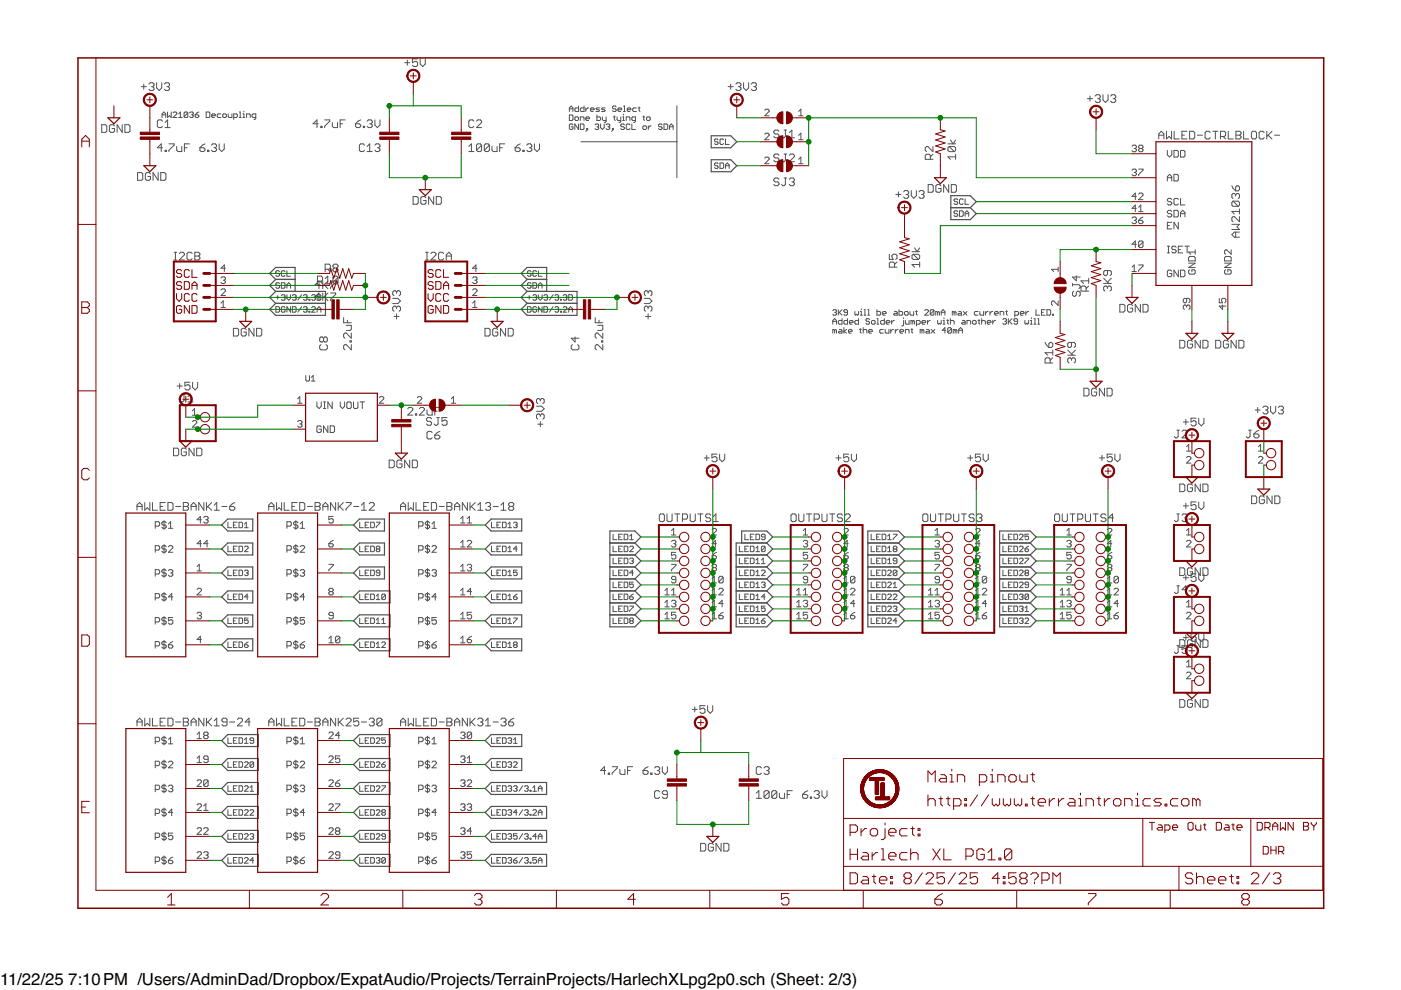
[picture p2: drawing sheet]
<svg xmlns="http://www.w3.org/2000/svg" width="297mm" height="210mm" viewBox="0 0 297 210" stroke-linecap="round" stroke-linejoin="round" font-family="sans-serif">
<defs><g id="words">
<g font-size="3.5">
<text x="0" y="208.9">11/22/25</text>
<text x="14.5" y="208.9">7:10PM /Users/AdminDad/Dropbox/ExpatAudio/Projects/TerrainProjects/HarlechXLpg2p0.sch (Sheet: 2/3)</text>
</g>
</g></defs>
<g fill="none" stroke="#505050" stroke-width=".21">
<path d="M29.9 18.4h1.1M30.5 17.8v1.1M31.6 17.8l.3-.3h.5l.3 .3v.3l-.3 .3M32.1 18.4h.3M32.4 18.4l.3 .2v.3l-.3 .3h-.5l-.3-.3M33.2 17.5v1.1l.6 .6 .5-.6v-1.1M34.8 17.8l.3-.3h.6l.2 .3v.3l-.2 .3M35.4 18.4h.3M35.7 18.4l.2 .2v.3l-.2 .3h-.6l-.3-.3M85.8 13.3h1.1M86.4 12.7v1.1M88.5 12.5h-1.1v.8l.6-.3h.3l.2 .3v.5l-.2 .3h-.6l-.3-.3"/>
<path d="M89.1 12.5v1.1l.5 .5 .6-.5v-1.1M154.4 18.4h1.1M154.9 17.8v1.1M156 17.8l.3-.3h.5l.3 .3v.3l-.3 .3M156.5 18.4h.3M156.8 18.4l.3 .2v.3l-.3 .3h-.5l-.3-.3M157.6 17.5v1.1l.6 .6 .5-.6v-1.1M159.3 17.8l.3-.3h.5l.3 .3v.3l-.3 .3M159.8 18.4h.3M160.1 18.4l.3 .2v.3l-.3 .3h-.5l-.3-.3M21.6 26.4h.8l.2 .3v1.1l-.2 .3h-.8zM24.3 26.7l-.3-.3h-.5l-.3 .3v1.1l.3 .3h.5l.3-.3v-.5h-.6"/>
<path d="M25.9 26.4v1.7l-1.1-1.7v1.7M26.5 26.4h.8l.3 .3v1.1l-.3 .3h-.8zM29.2 36.6h.8l.3 .3v1.1l-.3 .2h-.8zM31.9 36.9l-.3-.3h-.5l-.3 .3v1.1l.3 .2h.5l.3-.2v-.6h-.6M33.5 36.6v1.6l-1.1-1.6v1.6M34.1 36.6h.8l.3 .3v1.1l-.3 .2h-.8zM34.4 24.9v-.7l.4-.5 .3 .5v.7M34.4 24.3h.7M34.5 31.3h-1.1l.8-.8v1.6M34.5 25.7l-.3-.3h-.6l-.2 .3v1.1l.2 .3h.6l.3-.3M35 26l.5-.6v1.7M35 31.9h.3v.2h-.3z"/>
<path d="M35 27.1h1.1M35.5 23.7v1.2l.4-.4 .4 .4v-1.2M35.8 30.5h1.1v.3l-1.1 1.1v.2M36.7 23.9l.2-.2h.4l.2 .2v.3l-.8 .7h.8M37.5 31.1v.8l.2 .2h.8v-1M37.9 24.9h.8M37.9 24.2l.3-.5v1.2M39.1 31.3h.5M39.8 23.9v.8l-.2 .2h-.4l-.2-.2M39.8 23.9l-.2-.2h-.4l-.2 .2v.8M39.8 23.9l-.8 .8M40.2 30.5h-1.1v1.6"/>
<path d="M40.2 23.9l.2-.2h.4l.2 .2-.2 .4M40.6 24.3h.2M40.8 24.3l.2 .2-.2 .4h-.4l-.2-.2M41.4 24.3h.6l.2 .4-.2 .2h-.4l-.2-.2zM42.2 23.7l-.8 .6M42.4 31.3h.8l.3 .3v.3l-.3 .2h-.5l-.3-.2zM43.5 30.5l-.6 .3-.5 .5M43.7 23.7h.6l.2 .2v.8l-.2 .2h-.6zM44 31.9h.3v.2h-.3zM44.8 30.8l.3-.3h.5l.3 .3v.3l-.3 .2M44.9 24.5h.8l-.2-.3h-.4l-.2 .1v.4l.2 .2h.4M45.4 31.3h.2"/>
<path d="M45.6 31.3l.3 .3v.3l-.3 .2h-.5l-.3-.2M46.5 30.5v1.1l.5 .5 .5-.5v-1.1M46.8 24.2h-.6l-.1 .1v.4l.1 .2h.6M47.4 24.2h.4l.2 .1v.4l-.2 .2h-.4l-.2-.2v-.4zM48.4 24.2v.5l.2 .2h.6v-.7M49.6 24.9h.5l.2-.2v-.4l-.2-.1h-.5v1.1M50.7 24.9h.4M50.7 23.7h.2v1.2M51.5 24.9h.4M51.5 24.2h.2v.7M51.7 23.6v.1M52.3 24.9v-.7h.6l.2 .1v.6"/>
<path d="M54.2 24.9h-.5l-.3-.2v-.4l.3-.1h.5v.9l-.4 .2M67.5 26.2h-1.1l.8-.8v1.7M68 26.8h.3v.3h-.3zM68.8 25.4h1.1v.3l-1.1 1.1v.3M70.5 26v.8l.2 .3h.9v-1.1M72.1 26.2h.5M73.2 25.4h-1.1v1.7M75.4 26.2h.8l.3 .3v.3l-.3 .3h-.6l-.2-.3zM76.5 25.4l-.6 .3-.5 .5M77 26.8h.3v.3h-.3zM77.3 30.8l-.3-.3h-.5l-.3 .3v1.1l.3 .2h.5l.3-.2M77.8 32.1h1.1"/>
<path d="M77.8 25.7l.3-.3h.6l.2 .3v.3l-.2 .2M77.8 31.1l.6-.6v1.6M78.4 26.2h.3M78.7 26.2l.2 .3v.3l-.2 .3h-.6l-.3-.3M79.5 30.8l.3-.3h.5l.3 .3v.3l-.3 .2M79.5 25.4v1.1l.5 .6 .6-.6v-1.1M80 31.3h.3M80.3 31.3l.3 .3v.3l-.3 .2h-.5l-.3-.2M99.4 32.1h1.1M99.4 31.1l.5-.6v1.6M100.5 25.7l-.3-.3h-.5l-.3 .3v1.1l.3 .3h.5l.3-.3M101 25.7l.3-.3h.6l.2 .3v.3l-1.1 1.1h1.1"/>
<path d="M102.1 30.8l-.2-.3h-.6l-.3 .3v1.1M102.1 30.8v1.1l-.2 .2h-.6l-.3-.2M102.1 30.8l-1.1 1.1M103.8 30.8l-.3-.3h-.6l-.2 .3v1.1M103.8 30.8v1.1l-.3 .2h-.6l-.2-.2M103.8 30.8l-1.1 1.1M104.3 31.1v.8l.3 .2h.8v-1M105.9 31.3h.6M107 30.5h-1.1v1.6M109.2 31.3h.8l.3 .3v.3l-.3 .2h-.5l-.3-.2zM110.3 30.5l-1.1 .8M110.8 31.9h.3v.2h-.3z"/>
<path d="M111.7 30.8l.3-.3h.5l.3 .3v.3l-.3 .2M112.2 31.3h.3M112.5 31.3l.3 .3v.3l-.3 .2h-.5l-.3-.2M113.3 30.5v1.1l.6 .5 .5-.5v-1.1M120.7 23.6v-.7l.4-.4 .4 .4v.7M120.7 24.4h.6l.2 .2v.8l-.2 .1h-.6zM120.7 23.1h.8M121.5 26.5l-.2-.2h-.4l-.2 .2v.8l.2 .2h.4l.2-.2v-.4h-.4M121.9 25l.2-.2h.3l.3 .2v.4l-.3 .1h-.3l-.2-.1zM122.7 22.5v1.1h-.6l-.2-.1v-.4l.2-.2h.6M122.7 26.3v1.2l-.8-1.2v1.2M123 25.5v-.7h.6l.2 .2v.5"/>
<path d="M123 26.3h.6l.2 .2v.8l-.2 .2h-.6zM123.2 30.1h20.3M123.8 22.5v1.1h-.6l-.2-.1v-.4l.2-.2h.6M124.2 22.9v.7M124.2 25.2h.8l-.2-.4h-.4l-.2 .2v.4l.2 .1h.4M124.4 27.3h.2v.2h-.2zM124.6 27.5l-.4 .4M124.8 22.9l-.6 .4M125.2 23.3h.8l-.2-.4h-.4l-.2 .2v.4l.2 .1h.4M126.2 26.5l.2-.2h.3l.2 .2-.2 .4M126.6 24.4v1.1h.5l.2-.1v-.4l-.2-.2h-.5M126.6 26.9h.1"/>
<path d="M126.7 26.9l.2 .2-.2 .4h-.3l-.2-.2M127.1 22.9h-.5l-.2 .2 .2 .2h.3l.2 .2-.2 .1h-.5M127.3 26.3v.8l.4 .4 .4-.4v-.8M127.7 24.8v.6l.2 .1h.6M128.3 22.9h-.6l-.2 .2 .2 .2h.4l.2 .2-.2 .1h-.6M128.5 24.8v1l-.4 .2M128.5 26.5l.2-.2h.4l.2 .2-.2 .4M128.9 26.9h.2M129.1 26.9l.2 .2-.2 .4h-.4l-.2-.2M129.9 27.3h.1v.2h-.1zM130 24.8h.5M130 27.5l-.3 .4"/>
<path d="M130.3 24.6v.8l.2 .1M130.6 22.7l-.1-.2h-.5l-.1 .4 .1 .2h.5l.1 .4-.1 .1h-.5l-.1-.1M130.8 24.8v.6l.2 .1h.6M131 23.3h.8l-.2-.4h-.4l-.2 .2v.4l.2 .1h.4M131.6 24.8v1l-.4 .2M132 25.5h.4M132 24.8h.2v.7M132.2 23.6h.4M132.2 22.5h.2v1.1M132.2 24.2v.2M132.4 26.5l-.2-.2h-.4l-.2 .4 .2 .2h.4l.2 .4-.2 .2h-.4l-.2-.2M132.8 25.5v-.7h.6l.2 .2v.5"/>
<path d="M133 23.3h.8l-.2-.4h-.4l-.2 .2v.4l.2 .1h.4M133.6 26.5l-.2-.2h-.4l-.2 .2v.8l.2 .2h.4l.2-.2M134 26.3v1.2h.7M134.7 25.5h-.5l-.2-.1v-.4l.2-.2h.5v1l-.4 .2M134.9 22.9h-.6l-.1 .2v.4l.1 .1h.6M135.3 22.9h.4M135.5 22.7v.8l.2 .1M136.3 24.8h.4M136.3 26.9l.2-.2h.4l.2 .2v.4l-.2 .2h-.4l-.2-.2zM136.5 24.6v.8l.2 .1M137.1 25l.2-.2h.3l.3 .2v.4l-.3 .1h-.3l-.2-.1zM137.5 26.7v.8"/>
<path d="M138 26.7l-.5 .4M140.4 26.5l-.2-.2h-.4l-.2 .2 .2 .4h.4l.2 .2-.2 .4h-.4l-.2-.2M140.8 26.3h.6l.2 .2v.8l-.2 .2h-.6zM141.9 26.9h.8M141.9 27.5v-.8l.4-.4 .4 .4v.8M143.5 22.4v15.3M152.3 29.7l-.2-.2h-.4l-.2 .2 .2 .4h.4l.2 .1-.2 .4h-.4l-.2-.2M152.3 34.7l-.2-.2h-.4l-.2 .2 .2 .4h.4l.2 .2-.2 .4h-.4l-.2-.2M152.7 34.5h.5l.2 .2v.8l-.2 .2h-.5zM153.4 29.7l-.2-.2h-.4l-.1 .2v.7l.1 .2h.4l.2-.2M153.8 29.5v1.1h.8M153.8 35.7v-.8l.4-.4 .4 .4v.8"/>
<path d="M153.8 35.1h.8M162.1 23.4l.3-.2h.4l.3 .2v.2l-1 1h1M162.1 28.5l.3-.3h.4l.3 .3v.2l-1 .9h1M162.1 33.5l.3-.2h.4l.3 .2v.3l-1 .9h1M165.2 27.9l-.3-.3h-.6l-.2 .3v.2l.2 .3h.6l.3 .3v.2l-.3 .3h-.6l-.2-.3M165.2 38l-.3-.3h-.6l-.2 .3v.3l.2 .3h.6l.3 .2v.3l-.3 .3h-.6l-.2-.3M165.2 32.9l-.3-.2h-.6l-.2 .2v.3l.2 .3h.6l.3 .3v.2l-.3 .3h-.6l-.2-.3M166.2 27.6h.6M166.2 32.7h.6M166.2 37.7h.6M166.5 37.7v1.4l-.3 .3h-.2l-.3-.3M166.5 27.6v1.3l-.3 .3h-.2l-.3-.3"/>
<path d="M166.5 32.7v1.3l-.3 .3h-.2l-.3-.3M167.3 38l.3-.3h.5l.3 .3v.3l-.3 .3M167.3 32.9l.3-.2h.5l.3 .2v.3l-1.1 1.1h1.1M167.3 29.2h1.1M167.3 28.1l.6-.5v1.6M167.9 38.6h.2M168.1 38.6l.3 .2v.3l-.3 .3h-.5l-.3-.3M169.3 24.6h1M169.3 23.6l.5-.4v1.4M169.3 28.7l.5-.5v1.4M169.3 33.8l.5-.5v1.4M169.3 29.6h1"/>
<path d="M169.3 34.7h1M196.8 39.1h.8l.3 .3v1.1l-.3 .3h-.8zM197.3 33.8v-.8l-.3-.3h-.6l-.2 .3v.8h1.6M197.8 31.1v1.1l-1.1-1.1h-.3l-.2 .2v.6l.2 .3M197.8 32.7l-.5 .6M199.5 39.4l-.3-.3h-.5l-.3 .3v1.1l.3 .3h.5l.3-.3v-.5h-.5M201 30.5h1.6M201.1 39.1v1.7l-1-1.7v1.7M201.3 31.1h1l.3 .2v.6l-.3 .3M201.3 31.1l-.3 .2v.6l.3 .3h1M201.3 31.1l1 1.1M201.5 29.7l.6 .8 .5-.8"/>
<path d="M201.7 39.1h.8l.3 .3v1.1l-.3 .3h-.8zM202.6 33.3h-1.6l.5 .5M202.6 32.7v1.1M230.6 20.9h1M231.1 20.4v1M232.2 20.4l.3-.3h.5l.3 .3v.2l-.3 .3M232.7 20.9h.3M233 20.9l.3 .3v.2l-.3 .3h-.5l-.3-.3M233.8 20.1v1.1l.6 .5 .5-.5v-1.1M235.5 20.4l.3-.3h.5l.3 .3v.2l-.3 .3M236 20.9h.3M236.3 20.9l.3 .3v.2l-.3 .3h-.5l-.3-.3"/>
<path d="M240 31l.2-.2h.5l.2 .2-.2 .5M240 36.1l.2-.2h.5l.2 .2-.2 .5M240.5 36.6h.2M240.5 31.5h.2M240.7 31.5l.2 .2-.2 .5h-.5l-.2-.3M240.7 36.6l.2 .2-.2 .5h-.5l-.2-.3M241.4 35.9h.9v.2l-.9 .9v.3M241.6 31.5l-.2-.3 .2-.4h.5l.2 .2-.2 .5M241.6 31.5l-.2 .2 .2 .5h.5l.2-.3-.2-.4M241.6 31.5h.5M245.7 29.5v-1.1l.5-.6 .6 .6v1.1M245.7 28.7h1.1"/>
<path d="M247.3 27.8v1.7l.6-.6 .5 .6v-1.7M247.5 31.9v.9l.5 .5 .4-.5v-.9M247.5 38.4v-1l.5-.4 .4 .4v1M247.5 37.7h.9M248.9 31.9h.7l.2 .2v1l-.2 .2h-.7zM248.9 37h.7l.2 .2v.9l-.2 .3h-.7zM248.9 27.8v1.7h1.1M250.3 31.9h.7l.2 .2v1l-.2 .2h-.7zM250.6 28.7h.5M251.7 27.8h-1.1v1.7h1.1M252.2 27.8h.8l.3 .3v1.1l-.3 .3h-.8zM253.9 28.7h1.1"/>
<path d="M256.6 28.1l-.3-.3h-.5l-.3 .3v1.1l.3 .3h.5l.3-.3M257.1 27.8h1.1M257.7 27.8v1.7M258.8 28.9h.8l.3-.2v-.6l-.3-.3h-.8v1.7M259.3 28.9l.6 .6M260.4 27.8v1.7h1.1M261.2 39.4l.2 .5 .6 .6M262 39.7l.3-.3h.2l.3 .3v.5l-.3 .3h-.5zM262 27.8h.8l.3 .3v.3l-.3 .3 .3 .2v.3l-.3 .3h-.8zM262 28.7h.8M263.7 27.8v1.7h1.1M265.3 28.1l.3-.3h.5l.3 .3v1.1l-.3 .3h-.5l-.3-.3z"/>
<path d="M268 28.1l-.2-.3h-.6l-.2 .3v1.1l.2 .3h.6l.2-.3M268.6 27.8v1.7M268.9 28.7l.8 .8M269.7 27.8l-1.1 1.1M270.2 28.7h1.1M36.9 55.1h.6M36.9 53.5h.6M37.2 53.5v1.6M38 53.8l.3-.3h.5l.3 .3v.2l-1.1 1.1h1.1M40.7 53.8l-.2-.3h-.6l-.3 .3v1l.3 .3h.6l.2-.3M41.3 53.5h.8l.3 .3v.2l-.3 .3 .3 .3v.2l-.3 .3h-.8zM41.3 54.3h.8"/>
<path d="M46.9 58.9l.2-.2h.5l.2 .2-.2 .5M47.3 59.4h.3M47.6 59.4l.2 .2-.2 .5h-.5l-.2-.2M47.8 56.9h-.9l.7-.7v1.4M59.3 57.6l-.2-.2h-.4l-.2 .4 .2 .2h.4l.2 .4-.2 .2h-.4l-.2-.2M59.6 59.9h.6l.2 .2v.8l-.2 .2h-.6zM60.4 57.6l-.2-.2h-.4l-.2 .2v.8l.2 .2h.4l.2-.2M60.8 57.4v1.2h.8M67.3 59.6h.8l.3-.2v-.6l-.3-.3h-.8v1.7M67.9 59.6l.5 .6M68.4 59.6v1.6M68.9 57.1h.9l.2-.3v-.5l-.2-.3h-.9v1.6"/>
<path d="M68.9 59.1l.6-.6v1.7M69.5 57.1l.5 .5M69.5 59.6l-1.1 1.1M70.1 59.6h1.1v.3l-1.1 1v.3M70.9 56.8l-.3-.3v-.2l.3-.3h.5l.3 .3v.2l-.3 .3M70.9 56.8l-.3 .3v.3l.3 .2h.5l.3-.2v-.3l-.3-.3M70.9 56.8h.5M71.7 58.8v1.1l-.3 .3h-.5l-.3-.3M71.7 58.8l-.3-.3h-.5l-.3 .3v1.1M71.7 58.8l-1.1 1.1M87.6 41.7h.8l.3 .3v1l-.3 .3h-.8zM90.3 55.1h.5"/>
<path d="M90.3 53.5h.5M90.3 42l-.3-.3h-.5l-.3 .3v1l.3 .3h.5l.3-.3v-.5h-.5M90.5 53.5v1.6M91.4 53.8l.2-.3h.6l.2 .3v.2l-1 1.1h1M91.9 41.7v1.6l-1-1.6v1.6M92.5 41.7h.8l.3 .3v1l-.3 .3h-.8zM94.1 53.8l-.3-.3h-.5l-.3 .3v1l.3 .3h.5l.3-.3M94.6 54.3h1.1M94.6 55.1v-1.1l.6-.5 .5 .5v1.1M100.2 58.9l.2-.2h.5l.2 .2-.2 .5M100.7 59.4h.2M100.9 59.4l.2 .2-.2 .5h-.5l-.2-.2"/>
<path d="M101.1 56.9h-.9l.7-.7v1.4M112.6 57.6l-.2-.2h-.4l-.2 .2 .2 .4h.4l.2 .2-.2 .4h-.4l-.2-.2M113 59.9h.6l.2 .2v.8l-.2 .2h-.6zM113.8 57.6l-.2-.2h-.4l-.2 .2v.8l.2 .2h.4l.2-.2M114.2 57.4v1.2h.7M188.6 53.9v1.1h.8l-.3-.5v-.3l.3-.3h.5l.3 .3v.5l-.3 .3M189.7 56.6v-.8l-.3-.2h-.6l-.2 .2v.8h1.6M189.9 41.2h1.1M190.2 55.6l-.5 .5M190.5 40.7v1.1M191.6 40.7l.2-.3h.6l.3 .3v.3l-.3 .2M192.1 41.2h.3"/>
<path d="M192.4 41.2l.3 .3v.3l-.3 .2h-.6l-.2-.2M193.2 40.4v1.1l.5 .5 .6-.5v-1.1M193.4 53.4h1.6M193.6 53.9l-.2 .3v.5l.2 .3h1.1M193.6 53.9h1.1l.3 .3v.5l-.3 .3M193.6 53.9l1.1 1.1M193.9 52.6l.5 .8 .6-.8M194.8 40.7l.3-.3h.6l.2 .3v.3l-.2 .2M195 56.1h-1.6l.5 .5M195 55.6v1M195.4 41.2h.3M195.7 41.2l.2 .3v.3l-.2 .2h-.6l-.3-.2"/>
<path d="M203.1 42.4l-.2-.2h-.4l-.2 .3 .2 .3h.4l.2 .3-.2 .2h-.4l-.2-.2M203.1 44.9l-.2-.2h-.4l-.2 .4 .2 .2h.4l.2 .4-.2 .2h-.4l-.2-.2M203.4 44.7h.6l.2 .2v.8l-.2 .2h-.6zM204.2 42.4l-.2-.2h-.4l-.2 .2v.7l.2 .2h.4l.2-.2M204.6 45.9v-.8l.4-.4 .4 .4v.8M204.6 42.2v1.1h.8M204.6 45.3h.8M224.3 57.1h-1.4l.5 .5M224.3 56.6v1M228.2 58.5v1l-.8-.8h1.6M230.8 59.5h-1.6l.5 .6M230.8 59v1.1"/>
<path d="M234 59l1.1 1.1M234.8 57.4v.8l-.3 .2h-.2l-.3-.2v-.6l.3-.2h1.1l.2 .2v.6l-.2 .2M235.6 59l-.8 .8M240 46.2l.2-.2h.5l.2 .2-.2 .5M240 56.6l.5-.4v1.4M240 57.6h.9M240.5 46.7h.2M240.7 46.7l.2 .2-.2 .5h-.5l-.2-.2M240.9 41.6h-.9l.7-.7v1.4M240.9 44.2h-.9l.7-.7v1.4M240.9 51.8h-.9l.7-.7v1.4M241.4 41.2l.2-.3h.5l.2 .3v.2l-.9 .9h.9"/>
<path d="M241.4 46.7h.7l.2 .5-.2 .2h-.5l-.2-.2zM241.4 56.2h.9v.2l-.9 .9v.3M241.4 43.9l.5-.4v1.4M241.4 44.9h.9M242.3 51.3v1l-.2 .2h-.5l-.2-.2M242.3 51.3l-.9 1M242.3 51.3l-.2-.2h-.5l-.2 .2v1M242.3 46l-.9 .7M247.5 53.6h.5M247.5 52.2h.5M247.5 47.8h.5M247.7 52.2v1.4"/>
<path d="M248.4 42.3l-.2-.2h-.5l-.2 .4 .2 .3h.5l.2 .4-.2 .3h-.5l-.2-.3M248.4 44.8l-.2-.2h-.5l-.2 .5 .2 .2h.5l.2 .5-.2 .2h-.5l-.2-.2M248.4 47.1h-.9v1.4h.9M248.4 57.5l-.2-.2h-.5l-.2 .2v.9l.2 .3h.5l.2-.3v-.4h-.4M248.9 44.6h.7l.2 .2v1l-.2 .2h-.7zM249.4 52.4l-.3-.2h-.4l-.3 .2v.3l.3 .2h.4l.3 .2-.3 .5h-.4l-.3-.2M249.8 42.3l-.2-.2h-.5l-.2 .2v.9l.2 .3h.5l.2-.3M249.8 47.1v1.4l-.9-1.4v1.4M249.8 57.3v1.4l-.9-1.4v1.4M249.8 52.9h.5M250.3 42.1v1.4h.9M250.3 46v-.9l.5-.5 .4 .5v.9"/>
<path d="M250.3 57.3h.7l.2 .2v.9l-.2 .3h-.7zM250.3 45.3h.9M250.8 52.2h-1v1.4h1M251.2 52.2h1M251.7 52.2v1.4M252 55.8h1.4l-1.4 .9h1.4M252.2 57.2l-.2 .2v.5l.2 .2h1l.2-.2v-.5l-.2-.2h-.5v.5M252.2 54.4h1l.2 .2v.7h-1.4v-.7zM253.4 53v.9M253.4 53.4h-1.4l.5 .5M259.6 55.8h1.4l-1.4 .9h1.4M259.9 57.2l-.3 .2v.5l.3 .2h.9l.2-.2v-.5l-.2-.2h-.5v.5"/>
<path d="M259.9 54.4h.9l.2 .2v.7h-1.4v-.7zM261 53v.9l-.9-.9h-.2l-.3 .2v.5l.3 .2M261.2 47.6h1.6l-.5 .5 .5 .6h-1.6M261.4 42.7h1.1l.3 .2v.6l-.3 .3M261.4 42.7l-.2 .2v.6l.2 .3h1.1M261.4 42.7l1.1 1.1M262 41.3v.3M262 49.2v1.1M262 41.3l.3-.3h.2l.3 .3v.5l-.3 .3M262 41.3l-.3-.3h-.3l-.2 .3v.5l.2 .3M262.8 49.2h-1.1l-.5 .5 .5 .6h1.1M262.8 44.3v1.1"/>
<path d="M262.8 45.9v1.1l-1.1-1.1h-.3l-.2 .3v.6l.2 .2M262.8 44.8h-1.6l.5 .6M46.9 64.3l.4-.5v1.4M46.9 65.2h.9M46.9 61.5l.2-.2h.5l.2 .2v.2l-.9 1h.9M49.5 69.6h.8l.3 .3v1.1l-.3 .2h-.8zM52.2 69.9l-.3-.3h-.5l-.3 .3v1.1l.3 .2h.5l.3-.2v-.6h-.5M53.8 69.6v1.6l-1-1.6v1.6M54.4 69.6h.8l.3 .3v1.1l-.3 .2h-.8zM58.5 65h.6l.2 .2v.8l-.2 .2h-.6zM58.5 63.1h.8M58.9 62.7v.8"/>
<path d="M59.3 60.1l-.2-.2h-.4l-.2 .4 .2 .2h.4l.2 .4-.2 .2h-.4l-.2-.2M59.6 62.7l.2-.2h.4l.2 .2-.2 .4M60 63.1h.2M60.2 63.1l.2 .2-.2 .3h-.4l-.2-.1M60.4 65.2l-.2-.2h-.4l-.2 .2v.8l.2 .2h.4l.2-.2v-.4h-.4M60.8 61.1v-.8l.4-.4 .4 .4v.8M60.8 62.5v.8l.4 .3 .4-.3v-.8M60.8 60.5h.8M61.6 65v1.2l-.8-1.2v1.2M62 65h.6l.2 .2v.8l-.2 .2h-.6zM62 62.7l.2-.2h.4l.2 .2-.2 .4M62.4 63.1h.2"/>
<path d="M62.6 63.1l.2 .2-.2 .3h-.4l-.2-.1M63.9 65l-.7 1.2M63.9 62.5l-.7 1.1M64.3 65.2l.2-.2h.4l.2 .2-.2 .4M64.3 62.7l.2-.2h.4l.2 .2-.2 .4M64.7 65.6h.2M64.7 63.1h.2M64.8 79.6v1l.2 .2h.4l.2-.2v-1M64.9 63.1l.2 .2-.2 .3h-.4l-.2-.1M64.9 65.6l.2 .2-.2 .4h-.4l-.2-.2M65.5 66h.2v.2h-.2zM65.5 63.5h.2v.1h-.2z"/>
<path d="M66.1 65.2l.2-.2h.4l.2 .2v.2l-.8 .8h.8M66.1 62.7l.2-.2h.4l.2 .2-.2 .4M66.5 63.1h.2M66.7 63.1l.2 .2-.2 .3h-.4l-.2-.1M67.2 62.5h.6l.2 .2v.8l-.2 .1h-.6zM67.2 66.2v-.8l.4-.4 .4 .4v.8M67.2 65.6h.8M67.9 60.4h-1.1l.8-.8v1.6M67.9 62.9h-1.1l.8-.8v1.7M68.1 73.1l-.3 .2v.6l.3 .3h1l.3-.3v-.6l-.3-.2M68.4 62.1v1.7M68.6 71.7l.3-.3h.2l.3 .3v.6l-.3 .2h-.2l-.3-.2"/>
<path d="M68.6 71.7l-.3-.3h-.2l-.3 .3v.6l.3 .2h.2l.3-.2M68.6 71.7v.6M68.7 60.4l.8 .8M68.7 62.9l.8 .9M68.9 60.2h1.1M69.5 62.1l-1.1 1.1M70.1 62.1h1.1v.3l-1.1 1.1v.3M72.9 67.4v1h1.6M73.4 69h1.1v.8l-.3 .3h-.8M73.7 67.9v.5M74.2 72.3h.3v.2h-.3zM74.5 70.6v1.1l-1.1-1.1h-.3l-.2 .3v.5l.2 .3"/>
<path d="M74.5 73.1v1.1l-1.1-1.1h-.3l-.2 .2v.6l.2 .3M83.3 63.3h1l.6 .5-.6 .6h-1M83.5 67.1h1.1M84.1 65.2l.2-.3h.3l.3 .3v.5l-.3 .3M84.1 61.9v.3M84.1 65.2v.2M84.1 66.5v1.1M84.1 65.2l-.3-.3h-.3l-.2 .3v.5l.2 .3M84.1 61.9l-.3-.3h-.3l-.2 .3v.5l.2 .3M84.1 61.9l.2-.3h.3l.3 .3v.5l-.3 .3M100.2 65.2h.9M100.2 61.5l.2-.2h.5l.2 .2v.2l-.9 1h.9"/>
<path d="M100.2 64.3l.5-.5v1.4M102.8 69.6h.8l.3 .3v1.1l-.3 .2h-.8zM105.5 69.9l-.2-.3h-.6l-.2 .3v1.1l.2 .2h.6l.2-.2v-.6h-.5M107.2 69.6v1.6l-1.1-1.6v1.6M107.7 69.6h.8l.3 .3v1.1l-.3 .2h-.8zM111.8 65h.6l.2 .2v.8l-.2 .2h-.6zM111.8 63.1h.8M112.2 62.7v.8M112.6 60.1l-.2-.2h-.4l-.2 .2 .2 .4h.4l.2 .2-.2 .4h-.4l-.2-.2M113 62.7l.2-.2h.4l.2 .2-.2 .4M113.4 63.1h.2M113.6 63.1l.2 .2-.2 .3h-.4l-.2-.1"/>
<path d="M113.8 65.2l-.2-.2h-.4l-.2 .2v.8l.2 .2h.4l.2-.2v-.4h-.4M114.2 62.5v.8l.4 .3 .3-.3v-.8M114.2 61.1v-.8l.4-.4 .3 .4v.8M114.2 60.5h.7M114.9 65v1.2l-.7-1.2v1.2M115.3 65h.6l.2 .2v.8l-.2 .2h-.6zM115.3 62.7l.2-.2h.4l.2 .2-.2 .4M115.7 63.1h.2M115.9 63.1l.2 .2-.2 .3h-.4l-.2-.1M117.3 65l-.8 1.2M117.3 62.5l-.8 1.1M117.7 65.2l.2-.2h.3l.2 .2-.2 .4"/>
<path d="M117.7 62.7l.2-.2h.3l.2 .2-.2 .4M118 65.6h.2M118 63.1h.2M118.2 65.6l.2 .2-.2 .4h-.3l-.2-.2M118.2 63.1l.2 .2-.2 .3h-.3l-.2-.1M118.8 66h.2v.2h-.2zM118.8 63.5h.2v.1h-.2zM119.4 65.2l.2-.2h.4l.2 .2v.2l-.8 .8h.8M119.4 62.7l.2-.2h.4l.2 .2-.2 .4M119.8 63.1h.2M120 63.1l.2 .2-.2 .3h-.4l-.2-.1M120.6 65.6h.8"/>
<path d="M120.6 62.5h.6l.2 .2v.8l-.2 .1h-.6zM120.6 66.2v-.8l.4-.4 .4 .4v.8M121.4 73.1l-.3 .2v.6l.3 .3h1.1l.2-.3v-.6l-.2-.2M121.9 71.4v1.1l-.8-.8h1.6M126.2 67.4v1h1.6M126.7 69h1.1v.8l-.2 .3h-.9M127 67.9v.5M127.6 72.3h.2v.2h-.2zM127.8 73.1v1.1l-1.1-1.1h-.3l-.2 .2v.6l.2 .3M127.8 70.6v1.1l-1.1-1.1h-.3l-.2 .3v.5l.2 .3M136.6 63.3h1.1l.5 .5-.5 .6h-1.1M136.9 67.1h1.1"/>
<path d="M137.4 65.2l-.3-.3h-.2l-.3 .3v.5l.3 .3M137.4 65.2l.3-.3h.3l.2 .3v.5l-.2 .3M137.4 61.9l-.3-.3h-.2l-.3 .3v.5l.3 .3M137.4 61.9l.3-.3h.3l.2 .3v.5l-.2 .3M137.4 61.9v.3M137.4 65.2v.2M137.4 66.5v1.1M176.6 65.8l.2-.1h.4l.2 .1-.2 .4M176.6 68.7v-.8l.4-.3 .4 .3v.8M176.6 68.1h.8M177 70l.2-.2 .2 .2v.6M177 66.2h.2"/>
<path d="M177 70l-.4-.2v.8M177 70v.6M177.2 66.2l.2 .2-.2 .4h-.4l-.2-.2M177.7 65.7v1.1M177.9 66.2l.6 .6M177.9 69.8h.4l.2 .2v.6h-.6l-.2-.2 .2-.1h.6M178.5 67.6v1.1h-.6l-.2-.2v-.4l.2-.2h.6M178.5 65.7l-.8 .7M178.9 69.5v1.1M179.5 69.8l-.6 .5 .6 .3M179.7 66.2h-.6l-.2-.2 .2-.3h.4l.2 .1v.8l-.2 .2h-.4l-.2-.2M179.7 67.6v1.1h-.6l-.2-.2v-.4l.2-.2h.6"/>
<path d="M179.9 70.3h.8l-.2-.5h-.4l-.2 .2v.4l.2 .2h.4M180.1 68.3h.8l-.2-.4h-.4l-.2 .2v.4l.2 .2h.4M181.3 66v.6l.1 .2 .2-.2 .2 .2 .2-.2v-.6M182 67.6v1.1h-.6l-.1-.2v-.4l.1-.2h.6M182.2 69.8h.4M182.4 66.8h.4M182.4 66h.2v.8M182.4 69.7v.7l.2 .2M182.6 65.5v.2M183 70l.2-.2h.4l.2 .2v.6M183 69.5v1.1M183.2 65.7h.2v1.1"/>
<path d="M183.2 66.8h.4M184 65.7h.2v1.1M184 66.8h.4M184.2 70.3h.8l-.2-.5h-.4l-.2 .2v.4l.2 .2h.4M184.4 67.8l-.2-.2h-.4l-.2 .2 .2 .3h.4l.2 .2-.2 .4h-.4l-.2-.2M184.8 68.1l.2-.2h.3l.2 .2v.4l-.2 .2h-.3l-.2-.2zM185.9 65.7v1.1h.6l.2-.2v-.4l-.2-.2h-.6M185.9 68.7h.4M185.9 67.6h.2v1.1M187.1 66.4h.8l-.2-.4h-.4l-.2 .2v.4l.2 .2h.4M187.3 69.8h-.6l-.2 .2v.4l.2 .2h.6M187.5 67.6v1.1h-.6l-.2-.2v-.4l.2-.2h.6"/>
<path d="M187.7 69.8v.6l.2 .2h.6v-.8M187.9 68.3h.8l-.2-.4h-.4l-.2 .2v.4l.2 .2h.4M188.8 69.8v.8M189 67.9v.8M189.4 69.8h-.2l-.4 .5M189.6 66h.4l.2 .2v.6h-.6l-.2-.2 .2-.2h.6M189.6 67.9h-.2l-.4 .4M189.8 69.8v.8M190.4 69.8h-.2l-.4 .5M190.6 65.7v1.1h.6l.2-.2v-.4l-.2-.2h-.6M190.8 70.3h.8l-.2-.5h-.4l-.2 .2v.4l.2 .2h.4M191.6 67.9v1l-.4 .2"/>
<path d="M191.6 67.4v.2M191.8 66.2l.2-.2h.4l.2 .2v.4l-.2 .2h-.4l-.2-.2zM192 67.9v.6l.2 .2h.5v-.8M192 70.6v-.8h.6l.1 .2v.6M192.9 66v.6l.2 .2h.6v-.8M193.1 69.8h.4M193.3 69.7v.7l.2 .2M193.5 68.1l-.4-.2v.8M193.5 68.1v.6M193.5 68.1l.2-.2 .2 .2v.6M194.1 66h.4M194.3 65.8v.8l.2 .2"/>
<path d="M194.3 68.7h.6l.2-.2v-.4l-.2-.2h-.6v1.2M195.5 68.3h.8l-.2-.4h-.4l-.2 .2v.4l.2 .2h.4M195.5 70l-.4-.2v.8M195.5 70v.6M195.5 70l.2-.2 .2 .2v.6M196.1 65.8l.2-.1h.3l.2 .1v.2l-.7 .8h.7M196.4 69.8h.4l.2 .2v.6h-.6l-.1-.2 .1-.1h.6M196.6 67.9v.8M197.2 67.9h-.2l-.4 .4M197.4 69.8l.8 .8M198 65.8l-.2-.1h-.4l-.2 .1v.8M198 65.8v.8l-.2 .2h-.4l-.2-.2"/>
<path d="M198 65.8l-.8 .8M198.2 69.8l-.8 .8M198.8 66.2l-.4-.2v.8M198.8 66.2v.6M198.8 67.9v.6l.2 .2 .2-.2 .2 .2 .2-.2v-.6M198.8 66.2l.2-.2 .2 .2v.6M199.6 66.2h.7M199.6 66.8v-.8l.4-.3 .3 .3v.8M200 68.7h.3M200 67.9h.2v.8M200.2 67.4v.2M200.5 70h-.7l.5-.5v1.1"/>
<path d="M200.7 67.9h.4M200.9 67.8v.7l.2 .2M201.5 68.1l.2-.2h.4l.2 .2v.6M201.5 67.6v1.1M201.7 69.7l-.2-.2h-.4l-.2 .2v.7M201.7 69.7v.7l-.2 .2h-.4l-.2-.2M201.7 69.7l-.8 .7M202.3 66.2l-.4-.2v.8M202.3 66.2v.6M202.3 66.2l.2-.2 .2 .2v.6M202.5 70l-.4-.2v.8M202.5 70v.6"/>
<path d="M202.5 70l.2-.2 .2 .2v.6M203.3 66h.4l.2 .2v.6h-.6l-.2-.2 .2-.2h.6M203.3 70.6v-.8l.4-.3 .3 .3v.8M203.3 70h.7M204 67.9h.4l.2 .2v.6h-.6l-.1-.2 .1-.2h.6M204.2 66l.8 .8M205 68.7v-.8h.6l.2 .2v.6M205 66l-.8 .8M206.2 68.1l.2-.2h.4l.2 .2v.4l-.2 .2h-.4l-.2-.2zM207.4 66h-.6l-.2 .2v.4l.2 .2h.6M207.4 67.9h.4M207.6 67.8v.7l.2 .2"/>
<path d="M207.8 66v.6l.1 .2h.6v-.8M208.1 68.1l.2-.2h.4l.2 .2v.6M208.1 67.6v1.1M208.9 66v.8M209.3 68.3h.8l-.2-.4h-.4l-.2 .2v.4l.2 .2h.4M209.5 66h-.2l-.4 .4M209.9 66v.8M210.5 66h-.2l-.4 .4M210.5 67.9v.8M210.9 66.4h.7l-.1-.4h-.4l-.2 .2v.4l.2 .2h.4M211.1 67.9h-.2l-.4 .4M212 66.8v-.8h.6l.2 .2v.6"/>
<path d="M212.6 67.8l.2-.2h.4l.2 .2-.2 .3M213 68.1h.2M213.2 66h.4M213.2 68.1l.2 .2-.2 .4h-.4l-.2-.2M213.4 65.8v.8l.2 .2M213.8 67.6v1.1M214 68.1l.6 .6M214.6 67.6l-.8 .7M215.2 66.8h.6l.1-.2v-.4l-.1-.2h-.6v1.2M215.8 68.1h-.6l-.2-.2 .2-.3h.3l.3 .2v.7l-.3 .2h-.3l-.2-.2M216.3 66.4h.8l-.2-.4h-.4l-.2 .2v.4l.2 .2h.4M217.3 67.9v.6l.2 .2 .2-.2 .2 .2 .2-.2v-.6"/>
<path d="M217.5 66v.8M218.1 66h-.2l-.4 .4M218.5 68.7h.4M218.5 67.9h.2v.8M218.7 67.4v.2M219.2 68.7h.4M219.2 67.6h.2v1.1M219.6 65.7v1.1h.8M220 68.7h.4M220 67.6h.2v1.1M220.8 66.2h.4M221.6 72.6l.8 1.1"/>
<path d="M221.6 65.7h-.8v1.1h.8M222 65.7h.6l.2 .1v.8l-.2 .2h-.6zM222.4 72.9l.3-.3h.2l.3 .3v.5l-.3 .3h-.5zM222.7 77v-.9l-.3-.2h-.6l-.2 .2v.9h1.6M223.1 66.6h.3v.2h-.3zM223.2 75.9l-.5 .5M223.2 74.8h-1.6l.5 .5M223.2 74.2v1.1M224.3 63.8v1l-.9-1-.5 .3v.4l.3 .3M226.4 75.3h1.6M226.4 74.2l1.1 1.1M227.2 76.1l-.3-.2h-.2l-.3 .2v.6l.3 .3"/>
<path d="M227.2 72.6v.8l-.3 .3h-.2l-.3-.3v-.5l.3-.3h1l.3 .3v.5l-.3 .3M227.2 76.1l.3-.2h.2l.3 .2v.6l-.3 .3M227.2 76.1v.3M227.4 60.4h1.3l.3 .2v.3l-.3 .3M227.4 60.1v.5M227.7 61.7l-.3 .3v.5l.3 .3h.2l.3-.3v-.5l.3-.3h.2l.3 .3v.5l-.3 .3M228 74.2l-.8 .9M230.3 61.7v-.8l-.3-.3h-.5l-.3 .3v.8h1.6M230.8 60.6l-.5 .6M234 60.1h1.6M234.8 60.9l-.3-.3h-.2l-.3 .3v.5l.3 .3M234.8 60.9l.3-.3h.3l.2 .3v.5l-.2 .3"/>
<path d="M234.8 60.9v.3M237.4 64.5h.8l.3 .3v1.1l-.3 .3h-.8zM240.1 64.8l-.2-.3h-.6l-.2 .3v1.1l.2 .3h.6l.2-.3v-.6h-.5M241.8 64.5v1.7l-1.1-1.7v1.7M242.3 64.5h.8l.3 .3v1.1l-.3 .3h-.8zM250.1 72.2h.8l.3 .2v1.1l-.3 .3h-.8zM251.6 63.3v.7l-.2 .2-.5-.2v-.5l.2-.2h1l.2 .2v.5l-.2 .2M251.6 64.9l-.2-.2-.5 .2v.5l.2 .2M251.6 64.9l.2-.2 .5 .2v.5l-.2 .2M251.6 64.9v.2M252.8 72.4l-.2-.2h-.6l-.2 .2v1.1l.2 .3h.6l.2-.3v-.5h-.5M254.5 72.2v1.6l-1.1-1.6v1.6"/>
<path d="M255 72.2h.8l.3 .2v1.1l-.3 .3h-.8zM257.7 72.2h.9l.2 .2v1.1l-.2 .3h-.9zM258.5 63.3v.9h.7l-.2-.5 .2-.4h.5l.2 .2v.5l-.2 .2M259.2 64.7v.9l-.7-.7h1.4M260.5 72.4l-.3-.2h-.5l-.3 .2v1.1l.3 .3h.5l.3-.3v-.5h-.6M262.1 72.2v1.6l-1.1-1.6v1.6M262.7 72.2h.8l.2 .2v1.1l-.2 .3h-.8zM36.8 95h.8l.3 .3v1.1l-.3 .2h-.8zM37.5 81.9h1.2M38.1 81.3v1.1M38.7 83.6h.6M39 83.6v1.3l-.3 .3h-.2l-.3-.3"/>
<path d="M39.5 95.3l-.3-.3h-.5l-.3 .3v1.1l.3 .2h.5l.3-.2v-.6h-.5M39.8 85.2h1.1M39.8 84.1l.6-.5v1.6M40.3 81h-1.1v.9l.5-.3h.3l.3 .3v.5l-.3 .3h-.5l-.3-.3M40.8 89.4l.2-.2h.5l.2 .2v.2l-.9 1h.9M40.8 87.1l.5-.5v1.4M40.8 88h.9M40.8 81v1.1l.6 .6 .5-.6v-1.1M41.1 95v1.6l-1-1.6v1.6M41.7 95h.8l.3 .3v1.1l-.3 .2h-.8zM63.1 89.4l.2-.2h.5l.2 .2-.2 .5M63.1 84.6l.5-.5v1.4"/>
<path d="M63.1 85.5h.9M63.6 89.9h.2M63.8 89.9l.2 .2-.2 .5h-.5l-.2-.3M66 80.8h.8M66 80l.4-.4v1.2M67.2 85.2v.9l.4 .5 .5-.5v-.9M68.1 90.5l-.2-.2h-.5l-.2 .2v1l.2 .2h.5l.2-.2v-.5h-.5M68.6 85.2h.4M68.6 86.6h.4M68.8 85.2v1.4M69.5 90.3v1.4l-.9-1.4v1.4M70 90.3h.7l.2 .2v1l-.2 .2h-.7z"/>
<path d="M70.4 85.2v1.4l-.9-1.4v1.4M72.1 85.2v.9l.5 .5 .5-.5v-.9M73.5 85.4l.3-.2h.4l.3 .2v1l-.3 .2h-.4l-.3-.2zM75 85.2v1.2l.2 .2h.4l.3-.2v-1.2M76.3 85.2h1M76.8 85.2v1.4M80.4 84.3l.3-.2h.4l.3 .2v.3l-1 .9h1M82.5 97.6h.8l.3 .2v1.1l-.3 .3h-.8zM85.2 97.8l-.2-.2h-.6l-.3 .2v1.1l.3 .3h.6l.2-.3v-.5h-.5M86.4 86.7l.3-.3h.5l.3 .3v.2l-1.1 1.1h1.1M86.9 97.6v1.6l-1.1-1.6v1.6M87.4 97.6h.8l.3 .2v1.1l-.3 .3h-.8z"/>
<path d="M88.1 87.7h.2v.3h-.2zM88.5 84.3l.2-.2h.5l.2 .2v.3l-.9 .9h.9M88.9 86.7l.3-.3h.5l.3 .3v.2l-1.1 1.1h1.1M90.5 86.9v.8l.3 .3h.8v-1.1M91.5 88.8l-.3-.3h-.5l-.3 .3v.3l.3 .2h.5l.3 .3v.3l-.3 .3h-.5l-.3-.3M91.6 91.7l-.2-.2h-.6l-.3 .2v1.1l.3 .3h.6l.2-.3M92.2 92.3h.8l.3 .2v.3l-.3 .3h-.6l-.2-.3zM92.2 87.2h.5M92.6 88.5h.6M92.9 88.5v1.4l-.3 .3h-.3l-.2-.3M93.3 86.4h-1.1v1.6M93.3 91.5l-.6 .2-.5 .6"/>
<path d="M94.8 88.5h-1.1v.8l.5-.2h.3l.3 .2v.6l-.3 .3h-.5l-.3-.3M95.7 85.5h.9M95.7 84.6l.4-.5v1.4M113.7 86.1h1.1l.6 .6-.6 .5h-1.1M114 89.9h1.1M114.6 88l-.3-.2h-.3l-.3 .2v.6l.3 .3M114.6 84.8l.2-.3h.3l.3 .3v.5l-.3 .3M114.6 84.8v.2M114.6 88v.3M114.6 89.4v1.1M114.6 84.8l-.3-.3h-.3l-.3 .3v.5l.3 .3M114.6 88l.2-.2h.3l.3 .2v.6l-.3 .3"/>
<path d="M149.3 97.1h1.1M149.8 96.5v1.1M152 96.3h-1.1v.8l.6-.3h.2l.3 .3v.5l-.3 .3h-.5l-.3-.3M152.6 96.3v1.1l.5 .5 .5-.5v-1.1M177.2 97.1h1.1M177.8 96.5v1.1M180 96.3h-1.1v.8l.5-.3h.3l.3 .3v.5l-.3 .3h-.6l-.2-.3M180.5 96.3v1.1l.6 .5 .5-.5v-1.1M205.2 97.1h1M205.7 96.5v1.1M207.9 96.3h-1.1v.8l.5-.3h.3l.3 .3v.5l-.3 .3h-.5l-.3-.3M208.4 96.3v1.1l.6 .5 .5-.5v-1.1"/>
<path d="M229.8 82.3h.8l.3 .3v1.1l-.3 .2h-.8zM232.5 82.6l-.2-.3h-.6l-.3 .3v1.1l.3 .2h.6l.2-.2v-.6h-.5M233.1 97.1h1.1M233.6 96.5v1.1M234.2 82.3v1.6l-1.1-1.6v1.6M234.7 82.3h.8l.3 .3v1.1l-.3 .2h-.8zM235.8 96.3h-1.1v.8l.6-.3h.3l.2 .3v.5l-.2 .3h-.6l-.3-.3M236.4 96.3v1.1l.5 .5 .6-.5v-1.1M249.5 91.2h.6M249.8 91.2v1.4l-.3 .2h-.2l-.3-.2M250.6 91.5l.3-.3h.5l.3 .3v.2l-1.1 1.1h1.1M250.9 89.5h1.1"/>
<path d="M251.4 88.9v1.1M251.6 97l.2-.2h.5l.2 .2v.3l-.9 .9h.9M251.6 94.7l.4-.4v1.4M251.6 95.7h.9M253.6 88.7h-1.1v.8l.6-.3h.2l.3 .3v.5l-.3 .3h-.5l-.3-.3M254.1 88.7v1l.6 .6 .5-.6v-1M264.8 91.2h.5M265 91.2v1.4l-.2 .2h-.3l-.3-.2M265.9 92h.8l.2 .3v.3l-.2 .2h-.6l-.2-.2zM266.1 86.9h1.1M266.7 86.4v1.1M266.8 95.7h.9"/>
<path d="M266.8 97l.2-.2h.5l.2 .2v.3l-.9 .9h.9M266.8 94.7l.5-.4v1.4M266.9 91.2l-.5 .3-.5 .5M267.8 86.4l.2-.3h.6l.2 .3v.3l-.2 .2M268.3 86.9h.3M268.6 86.9l.2 .3v.3l-.2 .3h-.6l-.2-.3M269.4 86.1v1.1l.5 .6 .6-.6v-1.1M271 86.4l.3-.3h.5l.3 .3v.3l-.3 .2M271.6 86.9h.2M271.8 86.9l.3 .3v.3l-.3 .3h-.5l-.3-.3M29 108.2v-1.1l.6-.5 .5 .5v1.1M29 107.4h1.1"/>
<path d="M30.7 106.6v1.6l.5-.5 .6 .5v-1.6M32.3 106.6v1.6h1.1M32.9 111.5h.7l.2-.2v-.5l-.2-.2h-.7v1.4M32.9 116.6h.7l.2-.2v-.5l-.2-.2h-.7v1.4M34 107.4h.5M34.8 110.4v1.8M34.8 115.5v1.8M35.1 106.6h-1.1v1.6h1.1M35.2 115.9l-.2-.2h-.5l-.2 .5 .2 .2h.5l.2 .5-.2 .2h-.5l-.2-.2M35.2 110.8l-.2-.2h-.5l-.2 .5 .2 .2h.5l.2 .5-.2 .2h-.5l-.2-.2M35.6 106.6h.8l.3 .2v1.1l-.3 .3h-.8zM35.7 112h.9"/>
<path d="M35.7 111.1l.5-.5v1.4M35.7 115.9l.2-.2h.5l.2 .2v.3l-.9 .9h.9M37.2 107.4h1.1M38.9 107.4h.8M38.9 106.6h.8l.3 .2v.3l-.3 .3 .3 .3v.2l-.3 .3h-.8zM40.5 107.4h1.1M40.5 108.2v-1.1l.5-.5 .6 .5v1.1M42.7 110.2h-.9l.7-.7v1.4M42.7 115.3h-.9l.7-.7v1.4M43.2 109.7l.2-.2h.5l.2 .2-.2 .5M43.2 106.6v1.6l-1.1-1.6v1.6M43.6 110.2h.3"/>
<path d="M43.8 106.6v1.6M43.9 110.2l.2 .2-.2 .5h-.5l-.2-.2M44 107.4l.9 .8M44.1 115.3h-.9l.7-.7v1.4M44.9 106.6l-1.1 1.1M45.4 108.2h1.1M45.4 107.1l.6-.5v1.6M47.1 107.4h1M48.3 110.7v1.2h.8M48.3 115.8v1.2h.8M48.7 107.4h.8l.3 .3v.2l-.3 .3h-.5l-.3-.3zM49.5 111.3h.4"/>
<path d="M49.5 116.4h.4M49.8 106.6l-.6 .2-.5 .6M50.3 110.7h-.8v1.2h.8M50.3 115.8h-.8v1.2h.8M50.7 110.7h.5l.2 .2v.8l-.2 .2h-.5zM50.7 115.8h.5l.2 .2v.8l-.2 .2h-.5zM51.8 111.1l.4-.4v1.2M51.8 116l.2-.2h.4l.2 .2v.2l-.8 .8h.8M51.8 111.9h.8M57 107.4h1.1M57 108.2v-1.1l.5-.5 .6 .5v1.1M58.6 106.6v1.6l.6-.5 .5 .5v-1.6"/>
<path d="M60.3 106.6v1.6h1M60.8 111.5h.7l.3-.2v-.5l-.3-.2h-.7v1.4M60.8 116.6h.7l.3-.2v-.5l-.3-.2h-.7v1.4M61.9 107.4h.5M62.7 110.4v1.8M62.7 115.5v1.8M63 106.6h-1.1v1.6h1.1M63.2 110.8l-.3-.2h-.4l-.2 .5 .2 .2h.4l.3 .5-.3 .2h-.4l-.2-.2M63.2 115.9l-.3-.2h-.4l-.2 .5 .2 .2h.4l.3 .5-.3 .2h-.4l-.2-.2M63.5 106.6h.8l.3 .2v1.1l-.3 .3h-.8zM63.6 112h1M63.6 115.9l.3-.2h.4l.3 .2v.3l-1 .9h1"/>
<path d="M63.6 111.1l.5-.5v1.4M65.2 107.4h1.1M66.8 107.4h.8M66.8 106.6h.8l.3 .2v.3l-.3 .3 .3 .3v.2l-.3 .3h-.8zM68.5 108.2v-1.1l.5-.5 .5 .5v1.1M68.5 107.4h1M69.7 115.3h.7l.3 .4-.3 .3h-.4l-.3-.3zM69.7 119.7h1v.2l-1 .9v.3M70.7 109.5h-1v.7l.7-.2 .3 .2v.5l-.3 .2h-.4l-.3-.2M70.7 114.6l-1 .7M71.2 106.6v1.6l-1.1-1.6v1.6M71.7 106.6v1.6"/>
<path d="M72 107.4l.8 .8M72.8 106.6l-1.1 1.1M73.4 106.6h1v.2l-1 1.1v.3M75 107.4h1.1M76.3 110.7v1.2h.7M76.3 115.8v1.2h.7M76.6 108.2h1.1M76.6 107.1l.6-.5v1.6M77.4 111.3h.4M77.4 116.4h.4M78.2 110.7h-.8v1.2h.8M78.2 115.8h-.8v1.2h.8"/>
<path d="M78.3 106.8l.2-.2h.6l.3 .2v.3l-1.1 1.1h1.1M78.6 110.7h.6l.2 .2v.8l-.2 .2h-.6zM78.6 115.8h.6l.2 .2v.8l-.2 .2h-.6zM79.8 110.7h.7l-.7 1.2M80 116.4h.3M80 116.4l-.2 .2 .2 .4h.3l.2-.2-.2-.4M80 116.4l-.2-.2 .2-.4h.3l.2 .2-.2 .4M84.9 108.2v-1.1l.6-.5 .5 .5v1.1M84.9 107.4h1.1M86.6 106.6v1.6l.5-.5 .6 .5v-1.6M88.2 106.6v1.6h1.1M88.8 111.5h.7l.2-.2v-.5l-.2-.2h-.7v1.4"/>
<path d="M88.8 116.6h.7l.2-.2v-.5l-.2-.2h-.7v1.4M89.8 107.4h.6M90.6 110.4v1.8M90.6 115.5v1.8M90.9 106.6h-1.1v1.6h1.1M91.1 110.8l-.2-.2h-.5l-.2 .2 .2 .5h.5l.2 .2-.2 .5h-.5l-.2-.2M91.1 115.9l-.2-.2h-.5l-.2 .2 .2 .5h.5l.2 .2-.2 .5h-.5l-.2-.2M91.5 106.6h.8l.3 .2v1.1l-.3 .3h-.8zM91.6 115.9l.2-.2h.5l.2 .2v.3l-.9 .9h.9M91.6 112h.9M91.6 111.1l.5-.5v1.4M93.1 107.4h1.1"/>
<path d="M94.7 107.4h.8M94.7 106.6h.8l.3 .2v.3l-.3 .3 .3 .3v.2l-.3 .3h-.8zM96.4 107.4h1.1M96.4 108.2v-1.1l.5-.5 .6 .5v1.1M97.7 110.9h.9M97.7 116h.9M97.7 110l.4-.5v1.4M97.7 115l.4-.4v1.4M99.1 114.8l.2-.2h.5l.2 .2v.2l-.9 1h.9M99.1 119.9l.2-.2h.5l.2 .2-.2 .5M99.1 110.9h.9M99.1 110l.4-.5v1.4"/>
<path d="M99.1 106.6v1.6l-1.1-1.6v1.6M99.7 106.6v1.6M99.9 107.4l.8 .8M100.7 106.6l-1 1.1M101.3 108.2h1.1M101.3 107.1l.5-.5v1.6M102.9 106.8l.3-.2h.5l.3 .2v.3l-.3 .3M103.5 107.4h.2M103.7 107.4l.3 .3v.2l-.3 .3h-.5l-.3-.3M104.2 110.7v1.2h.8M104.2 115.8v1.2h.8M104.6 107.4h1"/>
<path d="M105.4 111.3h.3M105.4 116.4h.3M106.2 110.7h-.8v1.2h.8M106.2 115.8h-.8v1.2h.8M106.2 108.2h1.1M106.2 107.1l.5-.5v1.6M106.5 110.7h.6l.2 .2v.8l-.2 .2h-.6zM106.5 115.8h.6l.2 .2v.8l-.2 .2h-.6zM107.7 111.1l.4-.4v1.2M107.7 111.9h.8M107.7 117h.8M107.7 116.2l.4-.4v1.2"/>
<path d="M108.1 107.4h.5M108.1 107.4l-.3 .3v.2l.3 .3h.5l.3-.3v-.2l-.3-.3M108.1 107.4l-.3-.3v-.3l.3-.2h.5l.3 .2v.3l-.3 .3M108.9 110.9l.2-.2h.4l.1 .2-.1 .4M109.3 111.3h.2M109.5 111.3l.1 .2-.1 .4h-.4l-.2-.2M109.6 116.4h-.7l.6-.6v1.2M130 113.3v1.1h.8M130 115.8v1.2h.8M130 118.3v1.2h.8M131.2 116.4h.4M131.2 113.9h.4"/>
<path d="M131.2 118.9h.4M132 113.3h-.8v1.1h.8M132 115.8h-.8v1.2h.8M132 118.3h-.8v1.2h.8M132.3 118.3h.6l.2 .2v.8l-.2 .2h-.6zM132.3 113.3h.6l.2 .2v.7l-.2 .2h-.6zM132.3 115.8h.6l.2 .2v.8l-.2 .2h-.6zM133.5 118.5l.2-.2h.4l.2 .2-.2 .4M133.5 116l.2-.2h.4l.2 .2v.2l-.8 .8h.8M133.5 114.4h.8M133.5 113.7l.4-.4v1.1M133.9 118.9h.2"/>
<path d="M134.1 118.9l.2 .2-.2 .4h-.4l-.2-.2M140 109h.6l.3 .2v1.1l-.3 .3h-.6l-.2-.3v-1.1zM141.4 109v1.3l.3 .3h.5l.3-.3v-1.3M142.4 112.5l.4-.5v1.4M142.4 119.7h.9v.2l-.9 .9v.3M142.4 114.8l.2-.2h.5l.2 .2-.2 .5M142.4 113.4h.9M142.8 115.3h.3M143 109h1.1M143.1 115.3l.2 .2-.2 .5h-.5l-.2-.3M143.3 117.1h-.9v.7l.4-.2 .5 .2v.5l-.2 .2h-.5l-.2-.2M143.6 109v1.6"/>
<path d="M144.7 110.1h.8l.3-.3v-.6l-.3-.2h-.8v1.6M146.3 109v1.3l.3 .3h.5l.3-.3v-1.3M148 109h1M148.5 109v1.6M150.7 109.2l-.3-.2h-.5l-.3 .2v.3l.3 .3h.5l.3 .3v.2l-.3 .3h-.5l-.3-.3M151 117.8h.7l.2 .5-.2 .2h-.5l-.2-.2zM151 112.3l.2-.3h.5l.2 .3v.2l-.9 .9h.9M151.2 109.5l.6-.5v1.6M151.2 110.6h1.1M151.9 115.3h-.9l.7-.7v1.4M151.9 117.1l-.9 .7M156.8 115.8v1.2h.7"/>
<path d="M156.8 118.3v1.2h.7M157.9 116.4h.4M157.9 113.3v1.1h.8M157.9 118.9h.4M158.7 115.8h-.8v1.2h.8M158.7 118.3h-.8v1.2h.8M159.1 115.8h.6l.2 .2v.8l-.2 .2h-.6zM159.1 113.9h.4M159.1 118.3h.6l.2 .2v.8l-.2 .2h-.6zM159.9 113.3h-.8v1.1h.8M160.3 113.3h.5l.3 .2v.7l-.3 .2h-.5zM160.3 117h.8"/>
<path d="M160.3 119.5h.8M160.3 116.2l.4-.4v1.2M160.3 118.7l.4-.4v1.2M161.4 119.5h.8M161.4 118.7l.4-.4v1.2M162.2 116v.8l-.2 .2h-.4l-.2-.2M162.2 113.9h-.6l-.2-.2 .2-.4h.4l.2 .2v.7l-.2 .2h-.4l-.2-.2M162.2 116l-.2-.2h-.4l-.2 .2v.8M162.2 116l-.8 .8M167.7 109.2l.3-.2h.5l.3 .2v1.1l-.3 .3h-.5l-.3-.3zM169.4 109v1.3l.2 .3h.6l.2-.3v-1.3M170.3 114.8l.2-.2h.5l.2 .2-.2 .5"/>
<path d="M170.3 119.7h.9v.2l-.9 .9v.3M170.3 113.4h.9M170.3 112.5l.5-.5v1.4M170.8 115.3h.2M171 109h1.1M171 115.3l.2 .2-.2 .5h-.5l-.2-.3M171.2 117.1h-.9v.7l.5-.2 .4 .2v.5l-.2 .2h-.5l-.2-.2M171.5 109v1.6M172.6 110.1h.8l.3-.3v-.6l-.3-.2h-.8v1.6M174.3 109v1.3l.2 .3h.6l.2-.3v-1.3M175.9 109h1.1M176.4 109v1.6"/>
<path d="M178.6 109.2l-.2-.2h-.6l-.3 .2v.3l.3 .3h.6l.2 .3v.2l-.2 .3h-.6l-.3-.3M178.9 117.8h.7l.3 .5-.3 .2h-.4l-.3-.2zM178.9 112.3l.3-.3h.4l.3 .3v.2l-1 .9h1M179.2 109.2l.2-.2h.6l.3 .2v.3l-1.1 1.1h1.1M179.9 115.3h-1l.7-.7v1.4M179.9 117.1l-1 .7M184.7 113.3v1.1h.8M184.7 115.8v1.2h.8M184.7 118.3v1.2h.8M185.9 116.4h.3M185.9 113.9h.3M185.9 118.9h.3"/>
<path d="M186.6 113.3h-.7v1.1h.7M186.6 115.8h-.7v1.2h.7M186.6 118.3h-.7v1.2h.7M187 115.8h.6l.2 .2v.8l-.2 .2h-.6zM187 113.3h.6l.2 .2v.7l-.2 .2h-.6zM187 118.3h.6l.2 .2v.8l-.2 .2h-.6zM188.2 116.2l.4-.4v1.2M188.2 114.4h.8M188.2 117h.8M188.2 119.5h.8M188.2 113.7l.4-.4v1.1M188.2 118.7l.4-.4v1.2"/>
<path d="M189.4 113.3h.8v.2l-.8 .7v.2M189.6 116.4h.3M189.6 116.4l-.2-.2 .2-.4h.3l.3 .2-.3 .4M189.6 116.4l-.2 .2 .2 .4h.3l.3-.2-.3-.4M190.2 118.9h-.6l-.2-.2 .2-.4h.3l.3 .2v.8l-.3 .2h-.3l-.2-.2M195.6 109.2l.3-.2h.6l.2 .2v1.1l-.2 .3h-.6l-.3-.3zM197.3 109v1.3l.2 .3h.6l.3-.3v-1.3M198.2 114.8l.3-.2h.4l.3 .2-.3 .5M198.2 119.7h1v.2l-1 .9v.3M198.2 113.4h1M198.2 112.5l.5-.5v1.4M198.7 115.3h.2"/>
<path d="M198.9 109h1.1M198.9 115.3l.3 .2-.3 .5h-.4l-.3-.3M199.2 117.1h-1v.7l.7-.2 .3 .2v.5l-.3 .2h-.4l-.3-.2M199.5 109v1.6M200.6 110.1h.8l.2-.3v-.6l-.2-.2h-.8v1.6M202.2 109v1.3l.3 .3h.5l.3-.3v-1.3M203.8 109h1.1M204.4 109v1.6M206.5 109.2l-.2-.2h-.6l-.2 .2v.3l.2 .3h.6l.2 .3v.2l-.2 .3h-.6l-.2-.3M206.9 112.3l.2-.3h.5l.2 .3v.2l-.9 .9h.9M206.9 117.8h.7l.2 .5-.2 .2h-.5l-.2-.2zM207.1 109.2l.3-.2h.5l.3 .2v.3l-.3 .3"/>
<path d="M207.6 109.8h.3M207.8 115.3h-.9l.7-.7v1.4M207.8 117.1l-.9 .7M207.9 109.8l.3 .3v.2l-.3 .3h-.5l-.3-.3M212.6 113.3v1.1h.8M212.6 115.8v1.2h.8M212.6 118.3v1.2h.8M213.8 116.4h.4M213.8 113.9h.4M213.8 118.9h.4M214.6 113.3h-.8v1.1h.8M214.6 115.8h-.8v1.2h.8"/>
<path d="M214.6 118.3h-.8v1.2h.8M215 113.3h.6l.2 .2v.7l-.2 .2h-.6zM215 115.8h.6l.2 .2v.8l-.2 .2h-.6zM215 118.3h.6l.2 .2v.8l-.2 .2h-.6zM216.1 118.5l.2-.2h.4l.2 .2v.2l-.8 .8h.8M216.1 113.5l.2-.2h.4l.2 .2v.2l-.8 .7h.8M216.1 116l.2-.2h.4l.2 .2v.2l-.8 .8h.8M217.3 116.4h.6l.2 .4-.2 .2h-.4l-.2-.2zM217.3 118.3h.8l-.8 1.2M218.1 113.3h-.8v.6l.4-.2 .4 .2v.3l-.2 .2h-.4l-.2-.2M218.1 115.8l-.8 .6M223.6 109.2l.3-.2h.5l.3 .2v1.1l-.3 .3h-.5l-.3-.3z"/>
<path d="M225.2 109v1.3l.3 .3h.5l.3-.3v-1.3M226.2 114.8l.2-.2h.5l.2 .2-.2 .5M226.2 119.7h.9v.2l-.9 .9v.3M226.2 113.4h.9M226.2 112.5l.5-.5v1.4M226.7 115.3h.2M226.9 109h1M226.9 115.3l.2 .2-.2 .5h-.5l-.2-.3M227.1 117.1h-.9v.7l.7-.2 .2 .2v.5l-.2 .2h-.5l-.2-.2M227.4 109v1.6M228.5 110.1h.8l.3-.3v-.6l-.3-.2h-.8v1.6M230.1 109v1.3l.3 .3h.5l.3-.3v-1.3"/>
<path d="M231.8 109h1.1M232.3 109v1.6M234.5 109.2l-.3-.2h-.5l-.3 .2v.3l.3 .3h.5l.3 .3v.2l-.3 .3h-.5l-.3-.3M234.8 117.8h.7l.2 .5-.2 .2h-.5l-.2-.2zM234.8 112.3l.2-.3h.5l.2 .3v.2l-.9 .9h.9M235.7 115.3h-.9l.7-.7v1.4M235.7 117.1l-.9 .7M236.1 109.8h-1.1l.9-.8v1.6M249.5 109h.6M249.8 109v1.3l-.3 .3h-.2l-.3-.3M250.1 102.6h.8l.3 .3v1.1l-.3 .2h-.8zM250.6 109.2l.3-.2h.5l.3 .2v.3l-.3 .3"/>
<path d="M250.9 107.3h1.1M251.2 109.8h.2M251.4 106.7v1.1M251.4 109.8l.3 .3v.2l-.3 .3h-.5l-.3-.3M251.6 114.8l.2-.2h.5l.2 .2v.2l-.9 1h.9M251.6 113.4h.9M251.6 112.5l.4-.5v1.4M252.8 102.9l-.2-.3h-.6l-.2 .3v1.1l.2 .2h.6l.2-.2v-.6h-.5M253.6 106.4h-1.1v.9l.6-.3h.2l.3 .3v.5l-.3 .3h-.5l-.3-.3M254.1 106.4v1.1l.6 .6 .5-.6v-1.1M254.5 102.6v1.6l-1.1-1.6v1.6M255 102.6h.8l.3 .3v1.1l-.3 .2h-.8z"/>
<path d="M265.4 105.2h.8l.2 .2v1.1l-.2 .3h-.8zM268.1 105.4l-.3-.2h-.5l-.3 .2v1.1l.3 .3h.5l.3-.3v-.5h-.6M269.7 105.2v1.6l-1.1-1.6v1.6M270.3 105.2h.8l.3 .2v1.1l-.3 .3h-.8zM32.9 136.9h.7l.2-.2v-.5l-.2-.2h-.7v1.4M32.9 121.7h.7l.2-.2v-.5l-.2-.2h-.7v1.4M32.9 126.8h.7l.2-.2v-.5l-.2-.2h-.7v1.4M32.9 131.9h.7l.2-.3v-.4l-.2-.3h-.7v1.4M34.8 120.5v1.9M34.8 125.6v1.9M34.8 130.7v1.9M34.8 135.8v1.8"/>
<path d="M35.2 121l-.2-.2h-.5l-.2 .4 .2 .3h.5l.2 .4-.2 .3h-.5l-.2-.3M35.2 126.1l-.2-.2h-.5l-.2 .4 .2 .3h.5l.2 .4-.2 .3h-.5l-.2-.3M35.2 131.2l-.2-.3h-.5l-.2 .3 .2 .4h.5l.2 .3-.2 .4h-.5l-.2-.2M35.2 136.2l-.2-.2h-.5l-.2 .2 .2 .5h.5l.2 .2-.2 .5h-.5l-.2-.2M35.7 136.7h.7l.2 .5-.2 .2h-.5l-.2-.2zM35.7 121l.2-.2h.5l.2 .2-.2 .5M36.2 121.5h.2M36.4 121.5l.2 .2-.2 .5h-.5l-.2-.3M36.6 130.9h-.9v.7l.5-.2 .4 .2v.5l-.2 .2h-.5l-.2-.2M36.6 126.6h-.9l.7-.7v1.4M36.6 136l-.9 .7M41.8 120.1l.4-.4v1.4"/>
<path d="M41.8 121.1h.9M41.8 125l.2-.3h.5l.2 .3v.2l-.9 .9h.9M41.8 130l.2-.2h.5l.2 .2-.2 .5M42.2 130.5h.3M42.5 130.5l.2 .2-.2 .5h-.5l-.2-.2M42.7 135.6h-.9l.7-.7v1.4M48.3 136.1v1.2h.8M48.3 120.9v1.1h.8M48.3 126v1.1h.8M48.3 131v1.2h.8M49.5 121.5h.4M49.5 126.6h.4"/>
<path d="M49.5 131.6h.4M49.5 136.7h.4M50.3 120.9h-.8v1.1h.8M50.3 126h-.8v1.1h.8M50.3 131h-.8v1.2h.8M50.3 136.1h-.8v1.2h.8M50.7 136.1h.5l.2 .2v.8l-.2 .2h-.5zM50.7 120.9h.5l.2 .2v.8l-.2 .1h-.5zM50.7 126h.5l.2 .2v.7l-.2 .2h-.5zM50.7 131h.5l.2 .2v.8l-.2 .2h-.5zM51.8 136.7h.6l.2 .4-.2 .2h-.4l-.2-.2zM51.8 121.1l.2-.2h.4l.2 .2-.2 .4"/>
<path d="M52.2 121.5h.2M52.4 121.5l.2 .2-.2 .3h-.4l-.2-.1M52.6 126.6h-.8l.6-.6v1.1M52.6 131h-.8v.6l.4-.2 .4 .2v.4l-.2 .2h-.4l-.2-.2M52.6 136.1l-.8 .6M60.8 136.9h.7l.3-.2v-.5l-.3-.2h-.7v1.4M60.8 121.7h.7l.3-.2v-.5l-.3-.2h-.7v1.4M60.8 126.8h.7l.3-.2v-.5l-.3-.2h-.7v1.4M60.8 131.9h.7l.3-.3v-.4l-.3-.3h-.7v1.4M62.7 120.5v1.9M62.7 125.6v1.9M62.7 130.7v1.9"/>
<path d="M62.7 135.8v1.8M63.2 136.2l-.3-.2h-.4l-.2 .2 .2 .5h.4l.3 .2-.3 .5h-.4l-.2-.2M63.2 121l-.3-.2h-.4l-.2 .4 .2 .3h.4l.3 .4-.3 .3h-.4l-.2-.3M63.2 126.1l-.3-.2h-.4l-.2 .4 .2 .3h.4l.3 .4-.3 .3h-.4l-.2-.3M63.2 131.2l-.3-.3h-.4l-.2 .3 .2 .4h.4l.3 .3-.3 .4h-.4l-.2-.2M63.6 121l.3-.2h.4l.3 .2-.3 .5M63.6 136.7h.7l.3 .5-.3 .2h-.4l-.3-.2zM64.1 121.5h.2M64.3 121.5l.3 .2-.3 .5h-.4l-.3-.3M64.6 126.6h-1l.7-.7v1.4M64.6 130.9h-1v.7l.5-.2 .5 .2v.5l-.3 .2h-.4l-.3-.2M64.6 136l-1 .7"/>
<path d="M69.7 135.4l.5-.5v1.4M69.7 136.3h1M70 125.4l-.3 .3 .3 .4h.4l.3-.2-.3-.5M70 125.4l-.3-.2 .3-.5h.4l.3 .3-.3 .4M70 125.4h.4M70.7 130.5h-.7l-.3-.2 .3-.5h.4l.3 .2v1l-.3 .2h-.4l-.3-.2M72.1 135.1l-.3-.2h-.4l-.3 .2v1M72.1 135.1v1l-.3 .2h-.4l-.3-.2M72.1 135.1l-1 1M76.3 136.1v1.2h.7M76.3 126v1.1h.7M76.3 120.9v1.1h.7"/>
<path d="M76.3 131v1.2h.7M77.4 121.5h.4M77.4 126.6h.4M77.4 131.6h.4M77.4 136.7h.4M78.2 136.1h-.8v1.2h.8M78.2 126h-.8v1.1h.8M78.2 120.9h-.8v1.1h.8M78.2 131h-.8v1.2h.8M78.6 136.1h.6l.2 .2v.8l-.2 .2h-.6zM78.6 126h.6l.2 .2v.7l-.2 .2h-.6zM78.6 120.9h.6l.2 .2v.8l-.2 .1h-.6z"/>
<path d="M78.6 131h.6l.2 .2v.8l-.2 .2h-.6zM79.8 137.3h.7M79.8 131.4l.4-.4v1.2M79.8 136.5l.4-.4v1.2M79.8 127.1h.7M79.8 132.2h.7M79.8 126.3l.4-.3v1.1M80.5 121.5h-.5l-.2-.2 .2-.4h.3l.2 .2v.8l-.2 .1h-.3l-.2-.1M80.9 136.3l.2-.2h.4l.2 .2v.2l-.8 .8h.8M80.9 132.2h.8M80.9 131.4l.4-.4v1.2M81.7 126.2v.7l-.2 .2h-.4l-.2-.2"/>
<path d="M81.7 126.2l-.2-.2h-.4l-.2 .2v.7M81.7 126.2l-.8 .7M88.8 131.9h.7l.2-.3v-.4l-.2-.3h-.7v1.4M88.8 136.9h.7l.2-.2v-.5l-.2-.2h-.7v1.4M88.8 121.7h.7l.2-.2v-.5l-.2-.2h-.7v1.4M88.8 126.8h.7l.2-.2v-.5l-.2-.2h-.7v1.4M90.6 120.5v1.9M90.6 125.6v1.9M90.6 130.7v1.9M90.6 135.8v1.8M91.1 121l-.2-.2h-.5l-.2 .2 .2 .5h.5l.2 .2-.2 .5h-.5l-.2-.3M91.1 126.1l-.2-.2h-.5l-.2 .2 .2 .5h.5l.2 .2-.2 .5h-.5l-.2-.3"/>
<path d="M91.1 131.2l-.2-.3h-.5l-.2 .3 .2 .4h.5l.2 .3-.2 .4h-.5l-.2-.2M91.1 136.2l-.2-.2h-.5l-.2 .2 .2 .5h.5l.2 .2-.2 .5h-.5l-.2-.2M91.6 121l.2-.2h.5l.2 .2-.2 .5M91.6 136.7h.7l.2 .5-.2 .2h-.5l-.2-.2zM92.1 121.5h.2M92.3 121.5l.2 .2-.2 .5h-.5l-.2-.3M92.5 130.9h-.9v.7l.5-.2 .4 .2v.5l-.2 .2h-.5l-.2-.2M92.5 126.6h-.9l.7-.7v1.4M92.5 136l-.9 .7M97.7 121.1h.9M97.7 126.1h.9M97.7 131.2h.9"/>
<path d="M97.7 136.3h.9M97.7 120.1l.4-.4v1.4M97.7 125.2l.4-.5v1.4M97.7 130.3l.4-.5v1.4M97.7 135.4l.4-.5v1.4M99.1 135.6h.7l.2 .5-.2 .2h-.5l-.2-.2zM99.5 120.4h.3M99.8 120.4l.2 .2-.2 .5h-.5l-.2-.3M100 129.8h-.9v.7l.4-.2 .5 .2v.5l-.2 .2h-.5l-.2-.2M100 125.4h-.9l.7-.7v1.4M100 134.9l-.9 .7M104.2 136.1v1.2h.8"/>
<path d="M104.2 126v1.1h.8M104.2 120.9v1.1h.8M104.2 131v1.2h.8M105.4 121.5h.3M105.4 126.6h.3M105.4 131.6h.3M105.4 136.7h.3M106.2 120.9h-.8v1.1h.8M106.2 126h-.8v1.1h.8M106.2 131h-.8v1.2h.8M106.2 136.1h-.8v1.2h.8M106.5 136.1h.6l.2 .2v.8l-.2 .2h-.6z"/>
<path d="M106.5 120.9h.6l.2 .2v.8l-.2 .1h-.6zM106.5 126h.6l.2 .2v.7l-.2 .2h-.6zM106.5 131h.6l.2 .2v.8l-.2 .2h-.6zM107.7 137.3h.8M107.7 127.1h.8M107.7 122h.8M107.7 132.2h.8M107.7 121.3l.4-.4v1.1M107.7 126.3l.4-.3v1.1M107.7 131.4l.4-.4v1.2M107.7 136.5l.4-.4v1.2M108.9 126.6h.6l.1 .3-.1 .2h-.4l-.2-.2z"/>
<path d="M108.9 131h.7l-.7 1.2M109.1 136.7l-.2 .2 .2 .4h.4l.1-.2-.1-.4M109.1 136.7h.4M109.1 136.7l-.2-.2 .2-.4h.4l.1 .2-.1 .4M109.6 120.9h-.7v.6l.4-.2 .3 .2v.4l-.1 .1h-.4l-.2-.1M109.6 126l-.7 .6M130 120.9v1.1h.8M130 123.4v1.2h.8M130 126v1.1h.8M130 128.5v1.2h.8M130 131v1.2h.8M131.2 121.5h.4"/>
<path d="M131.2 126.6h.4M131.2 131.6h.4M131.2 124h.4M131.2 129.1h.4M132 126h-.8v1.1h.8M132 120.9h-.8v1.1h.8M132 123.4h-.8v1.2h.8M132 128.5h-.8v1.2h.8M132 131h-.8v1.2h.8M132.3 120.9h.6l.2 .2v.8l-.2 .1h-.6zM132.3 126h.6l.2 .2v.7l-.2 .2h-.6zM132.3 131h.6l.2 .2v.8l-.2 .2h-.6z"/>
<path d="M132.3 123.4h.6l.2 .2v.8l-.2 .2h-.6zM132.3 128.5h.6l.2 .2v.8l-.2 .2h-.6zM133.5 126.6h.6l.2 .3-.2 .2h-.4l-.2-.2zM133.5 128.5h.8v.2l-.8 .8v.2M133.7 131.6l-.2 .2 .2 .4h.4l.2-.2-.2-.4M133.7 131.6h.4M133.7 131.6l-.2-.2 .2-.4h.4l.2 .2-.2 .4M134.3 121.5h-.8l.6-.6v1.1M134.3 126l-.8 .6M134.3 123.4h-.8v.6l.4-.2 .4 .2v.4l-.2 .2h-.4l-.2-.2M141 126.1h.9M141 131.2h.9"/>
<path d="M141 125.2l.4-.5v1.4M141 127.7l.4-.4v1.4M141 130.3l.4-.5v1.4M141 128.7h.9M142.4 127.5l.2-.2h.5l.2 .2-.2 .5M142.4 126.1h.9M142.4 125.2l.4-.5v1.4M142.8 128h.3M143.1 128l.2 .2-.2 .5h-.5l-.2-.3M143.3 122.9h-.7l-.2-.2 .2-.5h.5l.2 .2v1l-.2 .2h-.5l-.2-.2M143.3 129.8h-.9v.7l.4-.2 .5 .2v.5l-.2 .2h-.5l-.2-.2M151 125.2l.4-.5v1.4"/>
<path d="M151 126.1h.9M151 131.2h.9M151 123.6h.9M151 122.7l.4-.5v1.4M151 127.7l.4-.4v1.4M151 130.3l.4-.5v1.4M151 128.7h.9M151.2 120.4l-.2-.3 .2-.4h.5l.2 .2-.2 .5M151.2 120.4l-.2 .2 .2 .5h.5l.2-.3-.2-.4M151.2 120.4h.5M152.4 130.5h.7l.2 .5-.2 .2h-.5l-.2-.2zM152.4 125l.2-.3h.5l.2 .3v.2l-.9 .9h.9"/>
<path d="M153.3 122.4v1l-.2 .2h-.5l-.2-.2M153.3 129.8l-.9 .7M153.3 122.4l-.2-.2h-.5l-.2 .2v1M153.3 128h-.9l.7-.7v1.4M153.3 122.4l-.9 1M156.8 126v1.1h.7M156.8 120.9v1.1h.7M156.8 131v1.2h.7M156.8 123.4v1.2h.7M156.8 128.5v1.2h.7M157.9 121.5h.4M157.9 126.6h.4"/>
<path d="M157.9 131.6h.4M157.9 124h.4M157.9 129.1h.4M158.7 126h-.8v1.1h.8M158.7 120.9h-.8v1.1h.8M158.7 131h-.8v1.2h.8M158.7 123.4h-.8v1.2h.8M158.7 128.5h-.8v1.2h.8M159.1 123.4h.6l.2 .2v.8l-.2 .2h-.6zM159.1 120.9h.6l.2 .2v.8l-.2 .1h-.6zM159.1 126h.6l.2 .2v.7l-.2 .2h-.6zM159.1 131h.6l.2 .2v.8l-.2 .2h-.6z"/>
<path d="M159.1 128.5h.6l.2 .2v.8l-.2 .2h-.6zM160.3 126.3l.4-.3v1.1M160.3 131.4l.4-.4v1.2M160.3 127.1h.8M160.3 122h.8M160.3 132.2h.8M160.3 124.6h.8M160.3 129.7h.8M160.3 121.3l.4-.4v1.1M160.3 123.8l.4-.4v1.2M160.3 128.9l.4-.4v1.2M161.4 131.6h.6l.2 .4-.2 .2h-.4l-.2-.2z"/>
<path d="M161.4 121.1l.2-.2h.4l.2 .2v.2l-.8 .7h.8M161.4 123.6l.2-.2h.4l.2 .2-.2 .4M161.8 124h.2M162 124l.2 .2-.2 .4h-.4l-.2-.2M162.2 128.5h-.8v.6l.4-.2 .4 .2v.4l-.2 .2h-.4l-.2-.2M162.2 126.6h-.8l.6-.6v1.1M162.2 131l-.8 .6M168.9 127.7l.5-.4v1.4M168.9 126.1h.9M168.9 131.2h.9M168.9 128.7h.9M168.9 125.2l.5-.5v1.4"/>
<path d="M168.9 130.3l.5-.5v1.4M170.3 127.5l.2-.2h.5l.2 .2-.2 .5M170.3 126.1h.9M170.3 125.2l.5-.5v1.4M170.8 128h.2M171 128l.2 .2-.2 .5h-.5l-.2-.3M171.2 122.9h-.7l-.2-.2 .2-.5h.5l.2 .2v1l-.2 .2h-.5l-.2-.2M171.2 129.8h-.9v.7l.5-.2 .4 .2v.5l-.2 .2h-.5l-.2-.2M178.9 126.1h1M178.9 131.2h1M178.9 123.6h1M178.9 128.7h1"/>
<path d="M178.9 122.7l.5-.5v1.4M178.9 125.2l.5-.5v1.4M178.9 127.7l.5-.4v1.4M178.9 130.3l.5-.5v1.4M179.2 120.4l-.3-.3 .3-.4h.4l.3 .2-.3 .5M179.2 120.4l-.3 .2 .3 .5h.4l.3-.3-.3-.4M179.2 120.4h.4M180.3 125l.3-.3h.4l.3 .3v.2l-1 .9h1M180.3 130.5h.7l.3 .5-.3 .2h-.4l-.3-.2zM181.3 122.4v1l-.3 .2h-.4l-.3-.2M181.3 122.4l-.3-.2h-.4l-.3 .2v1M181.3 128h-1l.7-.7v1.4"/>
<path d="M181.3 122.4l-1 1M181.3 129.8l-1 .7M184.7 126v1.1h.8M184.7 120.9v1.1h.8M184.7 131v1.2h.8M184.7 123.4v1.2h.8M184.7 128.5v1.2h.8M185.9 121.5h.3M185.9 126.6h.3M185.9 131.6h.3M185.9 124h.3M185.9 129.1h.3"/>
<path d="M186.6 126h-.7v1.1h.7M186.6 120.9h-.7v1.1h.7M186.6 131h-.7v1.2h.7M186.6 123.4h-.7v1.2h.7M186.6 128.5h-.7v1.2h.7M187 123.4h.6l.2 .2v.8l-.2 .2h-.6zM187 126h.6l.2 .2v.7l-.2 .2h-.6zM187 120.9h.6l.2 .2v.8l-.2 .1h-.6zM187 131h.6l.2 .2v.8l-.2 .2h-.6zM187 128.5h.6l.2 .2v.8l-.2 .2h-.6zM188.2 131.2l.2-.2h.4l.2 .2v.2l-.8 .8h.8M188.2 126.2l.2-.2h.4l.2 .2v.1l-.8 .8h.8"/>
<path d="M188.2 121.1l.2-.2h.4l.2 .2v.2l-.8 .7h.8M188.2 123.6l.2-.2h.4l.2 .2v.2l-.8 .8h.8M188.2 128.7l.2-.2h.4l.2 .2v.2l-.8 .8h.8M189.4 126.2l.2-.2h.3l.3 .2v.1l-.8 .8h.8M189.4 128.7l.2-.2h.3l.3 .2-.3 .4M189.4 124.6h.8M189.4 123.8l.4-.4v1.2M189.8 129.1h.1M189.9 129.1l.3 .2-.3 .4h-.3l-.2-.2M190.2 131.6h-.8l.5-.6v1.2M190.2 121.1v.8l-.3 .1h-.3l-.2-.1M190.2 121.1l-.3-.2h-.3l-.2 .2v.8"/>
<path d="M190.2 121.1l-.8 .8M196.8 126.1h1M196.8 131.2h1M196.8 128.7h1M196.8 125.2l.5-.5v1.4M196.8 127.7l.5-.4v1.4M196.8 130.3l.5-.5v1.4M198.2 127.5l.3-.2h.4l.3 .2-.3 .5M198.2 126.1h1M198.2 125.2l.5-.5v1.4M198.7 128h.2M198.9 128l.3 .2-.3 .5h-.4l-.3-.3"/>
<path d="M199.2 122.9h-.7l-.3-.2 .3-.5h.4l.3 .2v1l-.3 .2h-.4l-.3-.2M199.2 129.8h-1v.7l.5-.2 .5 .2v.5l-.3 .2h-.4l-.3-.2M206.9 125.2l.4-.5v1.4M206.9 126.1h.9M206.9 131.2h.9M206.9 123.6h.9M206.9 128.7h.9M206.9 122.7l.4-.5v1.4M206.9 127.7l.4-.4v1.4M206.9 130.3l.4-.5v1.4M207.1 120.4h.5M207.1 120.4l-.2 .2 .2 .5h.5l.2-.3-.2-.4"/>
<path d="M207.1 120.4l-.2-.3 .2-.4h.5l.2 .2-.2 .5M208.3 125l.2-.3h.5l.2 .3v.2l-.9 .9h.9M208.3 130.5h.7l.2 .5-.2 .2h-.5l-.2-.2zM209.2 122.4v1l-.2 .2h-.5l-.2-.2M209.2 122.4l-.2-.2h-.5l-.2 .2v1M209.2 128h-.9l.7-.7v1.4M209.2 122.4l-.9 1M209.2 129.8l-.9 .7M212.6 126v1.1h.8M212.6 120.9v1.1h.8M212.6 131v1.2h.8M212.6 123.4v1.2h.8"/>
<path d="M212.6 128.5v1.2h.8M213.8 121.5h.4M213.8 126.6h.4M213.8 131.6h.4M213.8 124h.4M213.8 129.1h.4M214.6 126h-.8v1.1h.8M214.6 120.9h-.8v1.1h.8M214.6 131h-.8v1.2h.8M214.6 123.4h-.8v1.2h.8M214.6 128.5h-.8v1.2h.8M215 120.9h.6l.2 .2v.8l-.2 .1h-.6z"/>
<path d="M215 123.4h.6l.2 .2v.8l-.2 .2h-.6zM215 126h.6l.2 .2v.7l-.2 .2h-.6zM215 128.5h.6l.2 .2v.8l-.2 .2h-.6zM215 131h.6l.2 .2v.8l-.2 .2h-.6zM216.1 128.7l.2-.2h.4l.2 .2-.2 .4M216.1 126.2l.2-.2h.4l.2 .2-.2 .4M216.1 121.1l.2-.2h.4l.2 .2v.2l-.8 .7h.8M216.1 131.2l.2-.2h.4l.2 .2-.2 .4M216.1 123.6l.2-.2h.4l.2 .2v.2l-.8 .8h.8M216.5 126.6h.2M216.5 131.6h.2M216.5 129.1h.2"/>
<path d="M216.7 126.6l.2 .1-.2 .4h-.4l-.2-.2M216.7 131.6l.2 .2-.2 .4h-.4l-.2-.2M216.7 129.1l.2 .2-.2 .4h-.4l-.2-.2M217.3 131.2l.2-.2h.4l.2 .2v.2l-.8 .8h.8M217.3 129.7h.8M217.3 128.9l.4-.4v1.2M217.5 121.5l-.2-.2 .2-.4h.4l.2 .2-.2 .4M217.5 121.5l-.2 .2 .2 .3h.4l.2-.1-.2-.4M217.5 121.5h.4M218.1 124h-.6l-.2-.2 .2-.4h.4l.2 .2v.8l-.2 .2h-.4l-.2-.2M218.1 126.2l-.2-.2h-.4l-.2 .2v.7M218.1 126.2v.7l-.2 .2h-.4l-.2-.2"/>
<path d="M218.1 126.2l-.8 .7M224.8 126.1h.9M224.8 131.2h.9M224.8 128.7h.9M224.8 125.2l.4-.5v1.4M224.8 127.7l.4-.4v1.4M224.8 130.3l.4-.5v1.4M226.2 127.5l.2-.2h.5l.2 .2-.2 .5M226.2 126.1h.9M226.2 125.2l.5-.5v1.4M226.7 128h.2M226.9 128l.2 .2-.2 .5h-.5l-.2-.3"/>
<path d="M227.1 122.9h-.7l-.2-.2 .2-.5h.5l.2 .2v1l-.2 .2h-.5l-.2-.2M227.1 129.8h-.9v.7l.5-.2 .4 .2v.5l-.2 .2h-.5l-.2-.2M234.8 126.1h.9M234.8 131.2h.9M234.8 123.6h.9M234.8 128.7h.9M234.8 122.7l.5-.5v1.4M234.8 125.2l.5-.5v1.4M234.8 127.7l.5-.4v1.4M234.8 130.3l.5-.5v1.4M235 120.4l-.2 .2 .2 .5h.5l.2-.3-.2-.4M235 120.4l-.2-.3 .2-.4h.5l.2 .2-.2 .5"/>
<path d="M235 120.4h.5M236.2 130.5h.7l.2 .5-.2 .2h-.5l-.2-.2zM236.2 125l.2-.3h.5l.2 .3v.2l-.9 .9h.9M237.1 122.4v1l-.2 .2h-.5l-.2-.2M237.1 122.4l-.2-.2h-.5l-.2 .2v1M237.1 128h-.9l.7-.7v1.4M237.1 122.4l-.9 1M237.1 129.8l-.9 .7M249.5 124.2h.6M249.5 136.9h.6M249.8 124.2v1.4l-.3 .2h-.2l-.3-.2M249.8 136.9v1.4l-.3 .2h-.2l-.3-.2"/>
<path d="M250.1 120.4h.8l.3 .3v1.1l-.3 .2h-.8zM250.1 135.6h.8l.3 .3v1.1l-.3 .3h-.8zM250.9 122.5h1.1M250.9 135.2h1.1M251.4 121.9v1.1M251.4 134.6v1.1M251.6 130l.2-.2h.5l.2 .2v.3l-.9 .9h.9M251.6 128.7h.9M251.6 127.7l.4-.4v1.4M251.7 136.9h-1.1v.8l.6-.2h.2l.3 .2v.6l-.3 .2h-.5l-.3-.2M251.7 125h-1.1l.8-.8v1.6M252.8 135.9l-.2-.3h-.6l-.2 .3v1.1l.2 .3h.6l.2-.3v-.5h-.5"/>
<path d="M252.8 120.7l-.2-.3h-.6l-.2 .3v1.1l.2 .2h.6l.2-.2v-.6h-.5M253.6 134.4h-1.1v.8l.6-.3h.2l.3 .3v.5l-.3 .3h-.5l-.3-.3M253.6 121.7h-1.1v.8l.6-.3h.2l.3 .3v.5l-.3 .3h-.5l-.3-.3M254.1 121.7v1.1l.6 .5 .5-.5v-1.1M254.1 134.4v1l.6 .6 .5-.6v-1M254.5 120.4v1.6l-1.1-1.6v1.6M254.5 135.6v1.7l-1.1-1.7v1.7M255 120.4h.8l.3 .3v1.1l-.3 .2h-.8zM255 135.6h.8l.3 .3v1.1l-.3 .3h-.8zM29 153.9v-1.1l.6-.5 .5 .5v1.1M29 153.1h1.1M30.7 152.3v1.6l.5-.5 .6 .5v-1.6"/>
<path d="M32.3 152.3v1.6h1.1M32.9 157.2h.7l.2-.2v-.5l-.2-.2h-.7v1.4M34 153.1h.5M34.8 156.1v1.8M35.1 152.3h-1.1v1.6h1.1M35.2 156.5l-.2-.2h-.5l-.2 .5 .2 .2h.5l.2 .5-.2 .2h-.5l-.2-.2M35.6 152.3h.8l.3 .2v1.1l-.3 .3h-.8zM35.7 156.8l.5-.5v1.4M35.7 157.7h.9M37.2 153.1h1.1M38.9 152.3h.8l.3 .2v.3l-.3 .3 .3 .3v.2l-.3 .3h-.8zM38.9 153.1h.8"/>
<path d="M40.5 153.9v-1.1l.5-.5 .6 .5v1.1M40.5 153.1h1.1M41.8 155.7l.4-.5v1.4M41.8 156.6h.9M43.2 152.3v1.6l-1.1-1.6v1.6M43.4 155.9l-.2 .2 .2 .5h.5l.2-.2-.2-.5M43.4 155.9l-.2-.2 .2-.5h.5l.2 .2-.2 .5M43.4 155.9h.5M43.8 152.3v1.6M44 153.1l.9 .8M44.9 152.3l-1.1 1.1M45.4 152.8l.6-.5v1.6"/>
<path d="M45.4 153.9h1.1M48.1 153.1h-.8l-.2-.3v-.3l.2-.2h.6l.2 .2v1.1l-.2 .3h-.6l-.2-.3M48.3 156.4v1.2h.8M48.7 153.1h1.1M49.5 157h.4M50.3 156.4h-.8v1.2h.8M50.3 152.5l.3-.2h.5l.3 .2v.3l-1.1 1.1h1.1M50.7 156.4h.5l.2 .2v.8l-.2 .2h-.5zM51.8 156.8l.4-.4v1.2M51.8 157.6h.8M53 153.1h-1l.8-.8v1.6M53.8 157h-.6l-.2-.2 .2-.4h.4l.2 .2v.8l-.2 .2h-.4l-.2-.2"/>
<path d="M57 153.9v-1.1l.5-.5 .6 .5v1.1M57 153.1h1.1M58.6 152.3v1.6l.6-.5 .5 .5v-1.6M60.3 152.3v1.6h1M60.8 157.2h.7l.3-.2v-.5l-.3-.2h-.7v1.4M61.9 153.1h.5M62.7 156.1v1.8M63 152.3h-1.1v1.6h1.1M63.2 156.5l-.3-.2h-.4l-.2 .5 .2 .2h.4l.3 .5-.3 .2h-.4l-.2-.2M63.5 152.3h.8l.3 .2v1.1l-.3 .3h-.8zM63.6 156.8l.5-.5v1.4M63.6 157.7h1"/>
<path d="M65.2 153.1h1.1M66.8 152.3h.8l.3 .2v.3l-.3 .3 .3 .3v.2l-.3 .3h-.8zM66.8 153.1h.8M68.5 153.9v-1.1l.5-.5 .5 .5v1.1M68.5 153.1h1M69.7 155.4l.3-.2h.4l.3 .2v.3l-1 .9h1M71.2 152.3v1.6l-1.1-1.6v1.6M71.7 152.3v1.6M72 153.1l.8 .8M72.1 155.9h-1l.7-.7v1.4M72.8 152.3l-1.1 1.1M73.4 152.5l.2-.2h.6l.2 .2v.3l-1 1.1h1"/>
<path d="M76.1 152.3h-1.1v.8l.8-.3 .3 .3v.5l-.3 .3h-.5l-.3-.3M76.3 156.4v1.2h.7M76.6 153.1h1.1M77.4 157h.4M78.2 156.4h-.8v1.2h.8M78.3 152.5l.2-.2h.6l.3 .2v.3l-.3 .3M78.6 156.4h.6l.2 .2v.8l-.2 .2h-.6zM78.8 153.1h.3M79.1 153.1l.3 .3v.2l-.3 .3h-.6l-.2-.3M79.8 156.6l.2-.2h.3l.2 .2v.2l-.7 .8h.7M81 152.5v1.1l-.3 .3h-.5l-.3-.3M81 152.5l-.3-.2h-.5l-.3 .2v1.1"/>
<path d="M81 152.5l-1.1 1.1M81.7 156.4h-.8v.6l.4-.2 .4 .2v.4l-.2 .2h-.4l-.2-.2M84.9 153.9v-1.1l.6-.5 .5 .5v1.1M84.9 153.1h1.1M86.6 152.3v1.6l.5-.5 .6 .5v-1.6M88.2 152.3v1.6h1.1M88.8 157.2h.7l.2-.2v-.5l-.2-.2h-.7v1.4M89.8 153.1h.6M90.6 156.1v1.8M90.9 152.3h-1.1v1.6h1.1M91.1 156.5l-.2-.2h-.5l-.2 .5 .2 .2h.5l.2 .5-.2 .2h-.5l-.2-.2M91.5 152.3h.8l.3 .2v1.1l-.3 .3h-.8z"/>
<path d="M91.6 156.8l.5-.5v1.4M91.6 157.7h.9M93.1 153.1h1.1M94.7 152.3h.8l.3 .2v.3l-.3 .3 .3 .3v.2l-.3 .3h-.8zM94.7 153.1h.8M96.4 153.9v-1.1l.5-.5 .6 .5v1.1M96.4 153.1h1.1M97.7 155.4l.2-.2h.5l.2 .2-.2 .5M98.1 155.9h.3M98.4 155.9l.2 .2-.2 .5h-.5l-.2-.2M99.1 152.3v1.6l-1.1-1.6v1.6M99.7 152.3v1.6"/>
<path d="M99.9 153.1l.8 .8M100 155.4v1l-.2 .2h-.5l-.2-.2M100 155.4l-.2-.2h-.5l-.2 .2v1M100 155.4l-.9 1M100.7 152.3l-1 1.1M101.3 152.5l.3-.2h.5l.3 .2v.3l-.3 .3M101.8 153.1h.3M102.1 153.1l.3 .3v.2l-.3 .3h-.5l-.3-.3M102.9 153.9h1.1M102.9 152.8l.6-.5v1.6M104.2 156.4v1.2h.8M104.6 153.1h1"/>
<path d="M105.4 157h.3M106.2 156.4h-.8v1.2h.8M106.2 152.5l.3-.2h.5l.3 .2v.3l-.3 .3M106.5 156.4h.6l.2 .2v.8l-.2 .2h-.6zM106.7 153.1h.3M107 153.1l.3 .3v.2l-.3 .3h-.5l-.3-.3M107.7 156.6l.2-.2h.4l.2 .2-.2 .4M107.8 153.1h.8l.3 .3v.2l-.3 .3h-.5l-.3-.3zM108.1 157h.2M108.3 157l.2 .2-.2 .4h-.4l-.2-.2M108.9 156.8l.4-.4v1.2M108.9 157.6h.7"/>
<path d="M108.9 152.3l-.5 .2-.6 .6M146.8 150.4h1M147.3 149.9v1.1M149.5 149.6h-1.1v.8l.5-.2h.3l.3 .2v.6l-.3 .2h-.5l-.3-.2M150 149.6v1.1l.6 .5 .5-.5v-1.1M250.1 148.3h.8l.3 .3v1.1l-.3 .3h-.8zM251.6 142.7l.2-.2h.5l.2 .2v.3l-.9 .9h.9M251.6 140.4l.4-.4v1.4M251.6 141.4h.9M252.8 148.6l-.2-.3h-.6l-.2 .3v1.1l.2 .3h.6l.2-.3v-.6h-.5M254.5 148.3v1.7l-1.1-1.7v1.7M255 148.3h.8l.3 .3v1.1l-.3 .3h-.8z"/>
<path d="M32.9 162.3h.7l.2-.2v-.5l-.2-.2h-.7v1.4M32.9 167.4h.7l.2-.2v-.5l-.2-.2h-.7v1.4M32.9 172.5h.7l.2-.2v-.5l-.2-.2h-.7v1.4M32.9 177.6h.7l.2-.3v-.4l-.2-.3h-.7v1.4M34.8 161.2v1.8M34.8 166.2v1.9M34.8 171.3v1.9M34.8 176.4v1.9M35.2 161.6l-.2-.2h-.5l-.2 .5 .2 .2h.5l.2 .5-.2 .2h-.5l-.2-.2M35.2 166.7l-.2-.2h-.5l-.2 .4 .2 .3h.5l.2 .4-.2 .3h-.5l-.2-.3M35.2 171.8l-.2-.2h-.5l-.2 .4 .2 .3h.5l.2 .4-.2 .3h-.5l-.2-.3M35.2 176.9l-.2-.3h-.5l-.2 .5 .2 .2h.5l.2 .5-.2 .2h-.5l-.2-.2"/>
<path d="M35.7 161.6l.2-.2h.5l.2 .2v.3l-.9 .9h.9M35.7 166.7l.2-.2h.5l.2 .2-.2 .5M36.2 167.2h.2M36.4 167.2l.2 .2-.2 .5h-.5l-.2-.3M36.6 176.6h-.9v.7l.7-.2 .2 .2v.5l-.2 .2h-.5l-.2-.2M36.6 172.3h-.9l.7-.7v1.4M41.8 160.8l.4-.5v1.4M41.8 165.6l.2-.2h.5l.2 .2v.2l-.9 1h.9M41.8 170.7l.2-.3h.5l.2 .3v.2l-.9 .9h.9M41.8 175.7l.2-.2h.5l.2 .2v.3l-.9 .9h.9M41.8 161.7h.9M43.2 175.7l.2-.2h.5l.2 .2v.3l-.9 .9h.9"/>
<path d="M43.2 171.8h.9M43.2 170.9l.4-.5v1.4M44.1 161h-.7l-.2-.2 .2-.5h.5l.2 .2v1l-.2 .2h-.5l-.2-.2M44.1 165.6v.9l-.2 .3h-.5l-.2-.3M44.1 165.6l-.2-.2h-.5l-.2 .2v.9M44.1 165.6l-.9 .9M48.3 161.5v1.2h.8M48.3 166.6v1.2h.8M48.3 171.7v1.1h.8M48.3 176.8v1.1h.8M49.5 162.1h.4M49.5 167.2h.4"/>
<path d="M49.5 172.3h.4M49.5 177.3h.4M50.3 161.5h-.8v1.2h.8M50.3 166.6h-.8v1.2h.8M50.3 171.7h-.8v1.1h.8M50.3 176.8h-.8v1.1h.8M50.7 166.6h.5l.2 .2v.8l-.2 .2h-.5zM50.7 161.5h.5l.2 .2v.8l-.2 .2h-.5zM50.7 171.7h.5l.2 .2v.8l-.2 .1h-.5zM50.7 176.8h.5l.2 .2v.7l-.2 .2h-.5zM51.8 161.7l.2-.2h.4l.2 .2v.2l-.8 .8h.8M51.8 166.8l.2-.2h.4l.2 .2v.2l-.8 .8h.8"/>
<path d="M51.8 171.9l.2-.2h.4l.2 .2v.2l-.8 .7h.8M51.8 177l.2-.2h.4l.2 .2v.1l-.8 .8h.8M53 167l.4-.4v1.2M53 177l.2-.2h.4l.2 .2-.2 .3M53 171.9l.2-.2h.4l.2 .2v.2l-.8 .7h.8M53 167.8h.8M53.4 177.3h.2M53.6 177.3l.2 .2-.2 .4h-.4l-.2-.2M53.8 161.7v.8l-.2 .2h-.4l-.2-.2M53.8 161.7l-.2-.2h-.4l-.2 .2v.8M53.8 161.7l-.8 .8M60.8 162.3h.7l.3-.2v-.5l-.3-.2h-.7v1.4"/>
<path d="M60.8 167.4h.7l.3-.2v-.5l-.3-.2h-.7v1.4M60.8 172.5h.7l.3-.2v-.5l-.3-.2h-.7v1.4M60.8 177.6h.7l.3-.3v-.4l-.3-.3h-.7v1.4M62.7 161.2v1.8M62.7 166.2v1.9M62.7 171.3v1.9M62.7 176.4v1.9M63.2 161.6l-.3-.2h-.4l-.2 .5 .2 .2h.4l.3 .5-.3 .2h-.4l-.2-.2M63.2 166.7l-.3-.2h-.4l-.2 .4 .2 .3h.4l.3 .4-.3 .3h-.4l-.2-.3M63.2 171.8l-.3-.2h-.4l-.2 .4 .2 .3h.4l.3 .4-.3 .3h-.4l-.2-.3M63.2 176.9l-.3-.3h-.4l-.2 .5 .2 .2h.4l.3 .5-.3 .2h-.4l-.2-.2M63.6 161.6l.3-.2h.4l.3 .2v.3l-1 .9h1"/>
<path d="M63.6 166.7l.3-.2h.4l.3 .2-.3 .5M64.1 167.2h.2M64.3 167.2l.3 .2-.3 .5h-.4l-.3-.3M64.6 176.6h-1v.7l.7-.2 .3 .2v.5l-.3 .2h-.4l-.3-.2M64.6 172.3h-1l.7-.7v1.4M69.7 160.5l.3-.2h.4l.3 .2v.3l-1 .9h1M69.7 165.6l.3-.2h.4l.3 .2v.2l-1 1h1M69.7 170.7l.3-.3h.4l.3 .3v.2l-1 .9h1M69.7 175.7l.3-.2h.4l.3 .2v.3l-1 .9h1M71.1 166.1h.7l.3 .4-.3 .3h-.4l-.3-.3zM71.1 170.4h1v.3l-1 .9v.2M71.4 176.2l-.3 .2 .3 .5h.4l.3-.2-.3-.5"/>
<path d="M71.4 176.2l-.3-.2 .3-.5h.4l.3 .2-.3 .5M71.4 176.2h.4M72.1 160.3h-1v.7l.5-.2 .5 .2v.5l-.3 .2h-.4l-.3-.2M72.1 165.4l-1 .7M76.3 161.5v1.2h.7M76.3 166.6v1.2h.7M76.3 171.7v1.1h.7M76.3 176.8v1.1h.7M77.4 162.1h.4M77.4 167.2h.4M77.4 172.3h.4M77.4 177.3h.4"/>
<path d="M78.2 161.5h-.8v1.2h.8M78.2 166.6h-.8v1.2h.8M78.2 171.7h-.8v1.1h.8M78.2 176.8h-.8v1.1h.8M78.6 171.7h.6l.2 .2v.8l-.2 .1h-.6zM78.6 161.5h.6l.2 .2v.8l-.2 .2h-.6zM78.6 166.6h.6l.2 .2v.8l-.2 .2h-.6zM78.6 176.8h.6l.2 .2v.7l-.2 .2h-.6zM79.8 166.8l.2-.2h.3l.2 .2v.2l-.7 .8h.7M79.8 171.9l.2-.2h.3l.2 .2v.2l-.7 .7h.7M79.8 161.7l.2-.2h.3l.2 .2v.2l-.7 .8h.7M79.8 177l.2-.2h.3l.2 .2v.1l-.7 .8h.7"/>
<path d="M80.9 162.1h.6l.2 .4-.2 .2h-.4l-.2-.2zM80.9 166.6h.8v.2l-.8 .8v.2M81.1 172.3l-.2 .1 .2 .4h.4l.2-.1-.2-.4M81.1 172.3h.4M81.1 172.3l-.2-.2 .2-.4h.4l.2 .2-.2 .4M81.7 177.3h-.6l-.2-.2 .2-.3h.4l.2 .2v.7l-.2 .2h-.4l-.2-.2M81.7 161.5l-.8 .6M88.8 172.5h.7l.2-.2v-.5l-.2-.2h-.7v1.4M88.8 177.6h.7l.2-.3v-.4l-.2-.3h-.7v1.4M88.8 162.3h.7l.2-.2v-.5l-.2-.2h-.7v1.4M88.8 167.4h.7l.2-.2v-.5l-.2-.2h-.7v1.4M90.6 161.2v1.8"/>
<path d="M90.6 166.2v1.9M90.6 171.3v1.9M90.6 176.4v1.9M91.1 171.8l-.2-.2h-.5l-.2 .4 .2 .3h.5l.2 .4-.2 .3h-.5l-.2-.3M91.1 161.6l-.2-.2h-.5l-.2 .5 .2 .2h.5l.2 .5-.2 .2h-.5l-.2-.2M91.1 166.7l-.2-.2h-.5l-.2 .4 .2 .3h.5l.2 .4-.2 .3h-.5l-.2-.3M91.1 176.9l-.2-.3h-.5l-.2 .5 .2 .2h.5l.2 .5-.2 .2h-.5l-.2-.2M91.6 161.6l.2-.2h.5l.2 .2v.3l-.9 .9h.9M91.6 166.7l.2-.2h.5l.2 .2-.2 .5M92.1 167.2h.2M92.3 167.2l.2 .2-.2 .5h-.5l-.2-.3M92.5 172.3h-.9l.7-.7v1.4"/>
<path d="M92.5 176.6h-.9v.7l.5-.2 .4 .2v.5l-.2 .2h-.5l-.2-.2M97.7 160.5l.2-.2h.5l.2 .2-.2 .5M97.7 165.6l.2-.2h.5l.2 .2-.2 .5M97.7 170.7l.2-.3h.5l.2 .3-.2 .4M97.7 175.7l.2-.2h.5l.2 .2-.2 .5M98.1 161h.3M98.1 166.1h.3M98.1 176.2h.3M98.1 171.1h.3M98.4 161l.2 .2-.2 .5h-.5l-.2-.2M98.4 166.1l.2 .2-.2 .5h-.5l-.2-.3M98.4 171.1l.2 .3-.2 .4h-.5l-.2-.2"/>
<path d="M98.4 176.2l.2 .2-.2 .5h-.5l-.2-.2M99.1 170.7l.2-.3h.5l.2 .3-.2 .4M99.1 165.6l.2-.2h.5l.2 .2v.2l-.9 1h.9M99.1 160.8l.4-.5v1.4M99.1 161.7h.9M99.5 171.1h.3M99.8 171.1l.2 .3-.2 .4h-.5l-.2-.2M100 176.2h-.9l.7-.7v1.4M104.2 161.5v1.2h.8M104.2 166.6v1.2h.8M104.2 171.7v1.1h.8M104.2 176.8v1.1h.8"/>
<path d="M105.4 162.1h.3M105.4 167.2h.3M105.4 172.3h.3M105.4 177.3h.3M106.2 161.5h-.8v1.2h.8M106.2 166.6h-.8v1.2h.8M106.2 171.7h-.8v1.1h.8M106.2 176.8h-.8v1.1h.8M106.5 166.6h.6l.2 .2v.8l-.2 .2h-.6zM106.5 161.5h.6l.2 .2v.8l-.2 .2h-.6zM106.5 171.7h.6l.2 .2v.8l-.2 .1h-.6zM106.5 176.8h.6l.2 .2v.7l-.2 .2h-.6z"/>
<path d="M107.7 161.7l.2-.2h.4l.2 .2-.2 .4M107.7 166.8l.2-.2h.4l.2 .2-.2 .4M107.7 171.9l.2-.2h.4l.2 .2-.2 .4M107.7 177l.2-.2h.4l.2 .2-.2 .3M108.1 162.1h.2M108.1 167.2h.2M108.1 172.3h.2M108.1 177.3h.2M108.3 177.3l.2 .2-.2 .4h-.4l-.2-.2M108.3 162.1l.2 .2-.2 .4h-.4l-.2-.2M108.3 167.2l.2 .2-.2 .4h-.4l-.2-.2M108.3 172.3l.2 .1-.2 .4h-.4l-.2-.1"/>
<path d="M108.9 161.7l.2-.2h.4l.1 .2v.2l-.7 .8h.7M108.9 166.8l.2-.2h.4l.1 .2-.1 .4M109.3 167.2h.2M109.5 167.2l.1 .2-.1 .4h-.4l-.2-.2M109.6 172.3h-.7l.6-.6v1.1M109.6 176.8h-.7v.5l.4-.2 .3 .2v.4l-.1 .2h-.4l-.2-.2M110.8 166.6l-.8 1.2M110.8 171.7l-.8 1.1M110.8 176.8l-.8 1.1M111.2 166.8l.2-.2h.4l.2 .2-.2 .4M111.2 177l.2-.2h.4l.2 .2-.2 .3M111.2 171.9l.2-.2h.4l.2 .2-.2 .4"/>
<path d="M111.6 167.2h.2M111.6 172.3h.2M111.6 177.3h.2M111.8 167.2l.2 .2-.2 .4h-.4l-.2-.2M111.8 172.3l.2 .1-.2 .4h-.4l-.2-.1M111.8 177.3l.2 .2-.2 .4h-.4l-.2-.2M112.4 167.6h.2v.2h-.2zM112.4 172.7h.2v.1h-.2zM112.4 177.7h.2v.2h-.2zM113 167l.3-.4v1.2M113 171.9l.2-.2h.4l.1 .2v.2l-.7 .7h.7M113 167.8h.7"/>
<path d="M113.7 177.3h-.7l.6-.5v1.1M114.1 167.2h.8M114.1 172.3h.8M114.1 177.3h.8M114.1 167.8v-.8l.4-.4 .4 .4v.8M114.1 172.8v-.7l.4-.4 .4 .4v.7M114.1 177.9v-.8l.4-.3 .4 .3v.8M128.4 163.4h-1.1l.8-.8v1.6M129 163.9h.2v.3h-.2zM129.8 162.6h1.1v.2l-1.1 1.1v.3M131.4 163.1v.8l.3 .3h.8v-1.1M133.1 163.4h.5"/>
<path d="M134.1 162.6h-1v1.6M136.3 163.4h.8l.3 .2v.3l-.3 .3h-.5l-.3-.3zM137.4 162.6l-1.1 .8M138 163.9h.2v.3h-.2zM138.8 162.8l.3-.2h.5l.3 .2v.3l-.3 .3M139.3 163.4h.3M139.6 163.4l.3 .2v.3l-.3 .3h-.5l-.3-.3M139.9 167.9l-.3-.3h-.5l-.3 .3v1.1l.3 .3h.5l.3-.3M140.4 162.6v1l.6 .6 .5-.6v-1M141.5 168.4h-.8l-.3-.2v-.3l.3-.3h.5l.3 .3v1.1l-.3 .3h-.5l-.3-.3M148.5 178.8h.9l.2 .3v1.1l-.2 .2h-.9zM151.3 179.1l-.3-.3h-.5l-.3 .3v1.1l.3 .2h.5l.3-.2v-.6h-.6"/>
<path d="M152.9 178.8v1.6l-1.1-1.6v1.6M153.5 178.8h.8l.2 .3v1.1l-.2 .2h-.8zM160.3 168.2l.6-.6v1.7M160.3 169.3h1.1M161.4 162.8l-.2-.2h-.6l-.3 .2v1.1l.3 .3h.6l.2-.3M162 162.8l.3-.2h.5l.3 .2v.3l-.3 .3M162.5 163.4h.3M162.8 163.4l.3 .2v.3l-.3 .3h-.5l-.3-.3M163.1 167.9v1.1l-.3 .3h-.5l-.3-.3M163.1 167.9l-.3-.3h-.5l-.3 .3v1.1M163.1 167.9l-1.1 1.1M164.7 167.9v1.1l-.3 .3h-.5l-.3-.3"/>
<path d="M164.7 167.9l-.3-.3h-.5l-.3 .3v1.1M164.7 167.9l-1.1 1.1M165.2 168.2v.8l.3 .3h.8v-1.1M166.9 168.4h.5M168 167.6h-1.1v1.7M170.2 168.4h.8l.3 .3v.3l-.3 .3h-.6l-.2-.3zM171.3 167.6l-1.1 .8M171.8 169h.3v.3h-.3zM172.6 167.9l.3-.3h.5l.3 .3v.3l-.3 .2M173.2 168.4h.2M173.4 168.4l.3 .3v.3l-.3 .3h-.5l-.3-.3M174.3 167.6v1.1l.5 .6 .5-.6v-1.1"/>
<path d="M32.9 182.6h.7l.2-.2v-.5l-.2-.2h-.7v1.4M34.8 181.5v1.8M35.2 181.9l-.2-.2h-.5l-.2 .5 .2 .2h.5l.2 .5-.2 .2h-.5l-.2-.2M35.7 182.4h.7l.2 .5-.2 .2h-.5l-.2-.2zM36.6 181.7l-.9 .7M41.8 180.8l.2-.2h.5l.2 .2v.3l-.9 .9h.9M43.2 180.8l.2-.2h.5l.2 .2-.2 .5M43.6 181.3h.3M43.9 181.3l.2 .2-.2 .5h-.5l-.2-.2M48.3 181.8v1.2h.8M49.5 182.4h.4M50.3 181.8h-.8v1.2h.8"/>
<path d="M50.7 181.8h.5l.2 .2v.8l-.2 .2h-.5zM51.8 182l.2-.2h.4l.2 .2v.2l-.8 .8h.8M53.8 182.4h-.8l.6-.6v1.2M60.8 182.6h.7l.3-.2v-.5l-.3-.2h-.7v1.4M62.7 181.5v1.8M63.2 181.9l-.3-.2h-.4l-.2 .5 .2 .2h.4l.3 .5-.3 .2h-.4l-.2-.2M63.6 182.4h.7l.3 .5-.3 .2h-.4l-.3-.2zM64.6 181.7l-1 .7M69.7 180.8l.3-.2h.4l.3 .2v.3l-1 .9h1M72.1 181.3h-.7l-.3-.2 .3-.5h.4l.3 .2v1l-.3 .2h-.4l-.3-.2M76.3 181.8v1.2h.7M77.4 182.4h.4"/>
<path d="M78.2 181.8h-.8v1.2h.8M78.6 181.8h.6l.2 .2v.8l-.2 .2h-.6zM79.8 182l.2-.2h.3l.2 .2-.2 .4M80.2 182.4h.1M80.3 182.4l.2 .2-.2 .4h-.3l-.2-.2M81.7 182l-.2-.2h-.4l-.2 .2v.8M81.7 182v.8l-.2 .2h-.4l-.2-.2M81.7 182l-.8 .8M88.8 182.6h.7l.2-.2v-.5l-.2-.2h-.7v1.4M90.6 181.5v1.8M91.1 181.9l-.2-.2h-.5l-.2 .5 .2 .2h.5l.2 .5-.2 .2h-.5l-.2-.2M91.6 182.4h.7l.2 .5-.2 .2h-.5l-.2-.2z"/>
<path d="M92.5 181.7l-.9 .7M97.7 180.8l.2-.2h.5l.2 .2-.2 .5M98.1 181.3h.3M98.4 181.3l.2 .2-.2 .5h-.5l-.2-.2M100 180.6h-.9v.7l.4-.2 .5 .2v.5l-.2 .2h-.5l-.2-.2M104.2 181.8v1.2h.8M105.4 182.4h.3M106.2 181.8h-.8v1.2h.8M106.5 181.8h.6l.2 .2v.8l-.2 .2h-.6zM107.7 182l.2-.2h.4l.2 .2-.2 .4M108.1 182.4h.2M108.3 182.4l.2 .2-.2 .4h-.4l-.2-.2"/>
<path d="M108.9 182.4h.6l.1 .4-.1 .2h-.4l-.2-.2zM109.6 181.8l-.7 .6M110.8 181.8l-.8 1.2M111.2 182l.2-.2h.4l.2 .2-.2 .4M111.6 182.4h.2M111.8 182.4l.2 .2-.2 .4h-.4l-.2-.2M112.4 182.8h.2v.2h-.2zM113.7 181.8h-.7v.6l.3-.2 .4 .2v.4l-.1 .2h-.4l-.2-.2M114.1 182.4h.8M114.1 183v-.8l.4-.4 .4 .4v.8"/>
</g>
<g fill="none" stroke="#505050" stroke-width=".25">
<path d="M150.8 28.8h4.1l1.3 1.3-1.3 1.2h-4.1zM150.8 33.9h4.1l1.3 1.2-1.3 1.3h-4.1zM58.4 59.2l-1.2-1.2 1.2-1.3h4.2v5.1M58.4 59.2h4.2M58.4 59.2l-1.2 1.3 1.2 1.3M111.8 59.2l-1.3-1.2 1.3-1.3h4.1v5.1M111.8 59.2h4.1M111.8 59.2l-1.3 1.3 1.3 1.3M201.6 41.5h4.1l1.3 1.3-1.3 1.2 1.3 1.3-1.3 1.3h-4.1zM201.6 44h4.1M58.4 61.8h10.6v5.1h-10.6l-1.2-1.3 1.2-1.3M58.4 64.3h10.6"/>
<path d="M58.4 61.8l-1.2 1.3 1.2 1.2M111.8 64.3h10.5M111.8 61.8h10.5v5.1h-10.5l-1.3-1.3 1.3-1.3M111.8 61.8l-1.3 1.3 1.3 1.2M47 111.3l1.3-1.3h5.3v2.6h-5.3zM47 116.4l1.3-1.3h5.3v2.6h-5.3zM75 111.3l1.2-1.3h5.3v2.6h-5.3zM75 116.4l1.2-1.3h5.3v2.6h-5.3zM104.1 110h6.5v2.6h-6.5l-1.2-1.3zM104.1 115.1h6.5v2.6h-6.5l-1.2-1.3zM129.3 115.1h5.3M129.3 117.7h5.3"/>
<path d="M134.6 115.1l1.3-1.2-1.3-1.3h-5.3v20.3h5.3l1.3-1.3-1.3-1.2M134.6 115.1l1.3 1.3-1.3 1.3M134.6 117.7l1.3 1.2-1.3 1.3M156.1 117.7h6.5M157.2 115.1v-2.5h5.4l1.2 1.3-1.2 1.2M162.6 115.1h-6.5v17.8h6.5l1.2-1.3-1.2-1.2M162.6 115.1l1.2 1.3-1.2 1.3M162.6 117.7l1.2 1.2-1.2 1.3M184 115.1h6.5M184 117.7h6.5M190.5 115.1l1.3-1.2-1.3-1.3h-6.5v20.3h6.5l1.3-1.3-1.3-1.2M190.5 115.1l1.3 1.3-1.3 1.3"/>
<path d="M190.5 117.7l1.3 1.2-1.3 1.3M211.9 115.1h6.5M211.9 117.7h6.5M218.4 115.1l1.3-1.2-1.3-1.3h-6.5v20.3h6.5l1.3-1.3-1.3-1.2M218.4 115.1l1.3 1.3-1.3 1.3M218.4 117.7l1.3 1.2-1.3 1.3M47 126.6l1.3-1.3h5.3v2.5h-5.3zM47 136.7l1.3-1.3h5.3v2.6h-5.3zM47 121.5l1.3-1.3h5.3v2.5h-5.3zM47 131.6l1.3-1.2h5.3v2.5h-5.3zM75 126.6l1.2-1.3h6.5v2.5h-6.5zM76.2 135.4h6.5v2.6h-6.5l-1.2-1.3z"/>
<path d="M76.2 120.2h5.3v2.5h-5.3l-1.2-1.2zM76.2 130.4h6.5v2.5h-6.5l-1.2-1.3zM102.9 126.6l1.2-1.3h6.5v2.5h-6.5zM104.1 135.4h6.5v2.6h-6.5l-1.2-1.3zM104.1 120.2h6.5v2.5h-6.5l-1.2-1.2zM104.1 130.4h6.5v2.5h-6.5l-1.2-1.3zM129.3 127.8h5.3M129.3 125.3h5.3M129.3 120.2h5.3M129.3 122.7h5.3M129.3 130.4h5.3M134.6 125.3l1.3 1.3-1.3 1.2"/>
<path d="M134.6 120.2l1.3 1.3-1.3 1.2M134.6 122.7l1.3 1.3-1.3 1.3M134.6 127.8l1.3 1.3-1.3 1.3M156.1 127.8h6.5M156.1 125.3h6.5M156.1 120.2h6.5M156.1 122.7h6.5M156.1 130.4h6.5M162.6 120.2l1.2 1.3-1.2 1.2M162.6 122.7l1.2 1.3-1.2 1.3M162.6 125.3l1.2 1.3-1.2 1.2M162.6 127.8l1.2 1.3-1.2 1.3"/>
<path d="M184 127.8h6.5M184 125.3h6.5M184 120.2h6.5M184 122.7h6.5M184 130.4h6.5M190.5 120.2l1.3 1.3-1.3 1.2M190.5 122.7l1.3 1.3-1.3 1.3M190.5 125.3l1.3 1.3-1.3 1.2M190.5 127.8l1.3 1.3-1.3 1.3M211.9 127.8h6.5M211.9 125.3h6.5M211.9 120.2h6.5"/>
<path d="M211.9 122.7h6.5M211.9 130.4h6.5M218.4 120.2l1.3 1.3-1.3 1.2M218.4 122.7l1.3 1.3-1.3 1.3M218.4 125.3l1.3 1.3-1.3 1.2M218.4 127.8l1.3 1.3-1.3 1.3M47 157l1.3-1.3h6.5v2.6h-6.5zM75 157l1.2-1.3h6.5v2.6h-6.5zM102.9 157l1.2-1.3h6.5v2.6h-6.5zM47 167.2l1.3-1.3h6.5v2.5h-6.5zM47 172.3l1.3-1.3h6.5v2.5h-6.5zM47 177.3l1.3-1.2h6.5v2.5h-6.5z"/>
<path d="M47 162.1l1.3-1.3h6.5v2.6h-6.5zM75 162.1l1.2-1.3h6.5v2.6h-6.5zM75 167.2l1.2-1.3h6.5v2.5h-6.5zM75 172.3l1.2-1.3h6.5v2.5h-6.5zM75 177.3l1.2-1.2h6.5v2.5h-6.5zM102.9 162.1l1.2-1.3h6.5v2.6h-6.5zM102.9 177.3l1.2-1.2h11.8v2.5h-11.8zM104.1 165.9h11.8v2.5h-11.8l-1.2-1.2zM104.1 171h11.8v2.5h-11.8l-1.2-1.2zM47 182.4l1.3-1.3h6.5v2.6h-6.5zM75 182.4l1.2-1.3h6.5v2.6h-6.5zM102.9 182.4l1.2-1.3h11.8v2.6h-11.8z"/>
</g>
<g fill="none" stroke="#800000" stroke-width=".25">
<path d="M22.9 25h2.5l-1.2 1.2zM30.5 35.1h2.5l-1.2 1.3zM198.1 37.7h2.5l-1.2 1.2zM245.1 30.1h20.3v30.4h-20.3zM88.9 40.2h2.5l-1.2 1.3zM50.8 68.1h2.6l-1.3 1.3zM104.1 68.1h2.6l-1.3 1.3zM238.7 63.1h2.6l-1.3 1.2zM251.4 70.7h2.6l-1.3 1.2zM259.1 70.7h2.5l-1.3 1.2zM38.1 93.5h2.6l-1.3 1.3zM64.8 83.4h15.2v10.1h-15.2z"/>
<path d="M83.8 96.1h2.6l-1.3 1.2zM231.1 80.8h2.6l-1.3 1.3zM26.7 108.8h12.7v30.5h-12.7zM54.6 108.8h12.7v30.5h-12.7zM82.5 108.8h12.7v30.5h-12.7zM251.4 101.2h2.6l-1.3 1.2zM251.4 118.9h2.6l-1.3 1.3zM266.7 103.7h2.5l-1.3 1.3zM251.4 134.2h2.6l-1.3 1.2zM26.7 154.5h12.7v30.5h-12.7zM54.6 154.5h12.7v30.5h-12.7zM82.5 154.5h12.7v30.5h-12.7z"/>
<path d="M251.4 146.9h2.6l-1.3 1.2zM149.9 177.3h2.5l-1.3 1.3z"/>
</g>
<g fill="none" stroke="#800000" stroke-width=".21">
<path d="M20.3 12.3v176.5h260.3M87 16.1h1.3M87.6 15.5v1.2M87.6 17.4v2.5M17.3 31.1v-1.6l.8-.8 .8 .8v1.6M17.3 29.9h1.6M24.2 22.4v2.6M31.1 21.2h1.3M31.8 20.5v1.3M31.8 22.4v5.6M31.8 29.5v5.6M82.5 25v3"/>
<path d="M82.5 29.5v3.1M90.2 37.7v2.5M97.8 25v3M97.8 29.5v3.1M155.6 21.2h1.2M156.2 20.5v1.3M156.2 22.4v2.6M161.3 25h3.4M161.3 30.1h3.4M161.3 35.1h3.4M168 25h3.4M168 30.1h3.4"/>
<path d="M168 35.1h3.4M199.4 25v2.5l1 .3-2 .6 2 .6-2 .7 2 .6-2 .6 2 .7-2 .6 1 .4v5.1M231.8 23.7h1.2M232.4 23.1v1.2M232.4 25v2.5M240 32.6h5.1M240 37.7h5.1M16.5 47.6h3.8M38.5 57.4l-.3-.2h-.5l-.3 .2v.3l.3 .3h.5l.3 .3v.2l-.3 .3h-.5l-.3-.3M38.5 60l-.3-.3h-.5l-.3 .3v.3l.3 .2h.5l.3 .3v.3l-.3 .2h-.5l-.3-.2M39.1 59.7h.8l.3 .3v1.1l-.3 .2h-.8zM40.2 57.4l-.3-.2h-.6l-.2 .2v1.1l.2 .3h.6l.3-.3"/>
<path d="M40.7 57.2v1.6h1.1M44.5 58h5.1M67.3 58h2.6l.2-1 .7 2 .6-2 .6 2 .7-2 .6 2 .6-2 .7 2 .4-1h2.5M91.8 57.4l-.2-.2h-.6l-.2 .2v.3l.2 .3h.6l.2 .3v.2l-.2 .3h-.6l-.2-.3M91.8 60l-.2-.3h-.6l-.2 .3v.3l.2 .2h.6l.2 .3v.3l-.2 .2h-.6l-.2-.2M92.4 59.7h.8l.3 .3v1.1l-.3 .2h-.8zM93.5 57.4l-.3-.2h-.5l-.3 .2v1.1l.3 .3h.5l.3-.3M94 57.2v1.6h1.1M97.8 58h5.1M191.1 44h1.3M191.8 45.3v5.1l1 .2-2 .7 2 .6-2 .6 2 .7-2 .6 2 .6-2 .7 1 .4v2.5M191.8 43.4v1.3"/>
<path d="M224.8 55.5v3.4M232.4 52.9v2.6l1 .2-2 .6 2 .7-2 .6 2 .6-2 .7 2 .6-2 .6 1 .4v2.6M240 58h5.1M240 52.9h5.1M240 47.8h5.1M240 45.3h5.1M240 42.8h5.1M17.3 64h1.2l.4 .4v.4l-.4 .4 .4 .4v.4l-.4 .4h-1.2zM17.3 65.2h1.2M37.4 62.3v1l.6 .6 .5-.6v-1M38.5 65.1l-.3-.3h-.5l-.3 .3v1l.3 .3h.5l.3-.3v-.5h-.5M40.2 62.5l-.3-.2h-.6l-.2 .2v1.1l.2 .3h.6l.3-.3"/>
<path d="M40.2 64.8v1.6l-1.1-1.6v1.6M40.7 64.8h.8l.3 .3v1l-.3 .3h-.8zM40.7 60.5h1.1M40.7 61.3v-1l.6-.6 .5 .6v1M41.8 62.5l-.3-.2h-.5l-.3 .2v1.1l.3 .3h.5l.3-.3M44.5 65.6h5.1M44.5 63.1h5.1M44.5 60.5h5.1M52.1 65.6v2.5M67.3 65.6h3.1M67.3 60.5h2.6l.2-1 .7 2 .6-2 .6 2 .7-2 .6 2 .6-2 .7 2 .4-1h2.5M71.9 65.6h3.1"/>
<path d="M77.5 63.1h2.5M80.6 63.1h1.3M81.3 62.4v1.3M90.8 62.3v1l.5 .6 .5-.6v-1M91.8 65.1l-.2-.3h-.6l-.2 .3v1l.2 .3h.6l.2-.3v-.5h-.5M93.5 62.5l-.3-.2h-.5l-.3 .2v1.1l.3 .3h.5l.3-.3M93.5 64.8v1.6l-1.1-1.6v1.6M94 64.8h.8l.3 .3v1l-.3 .3h-.8zM94 60.5h1.1M94 61.3v-1l.6-.6 .5 .6v1M95.1 62.5l-.3-.2h-.5l-.3 .2v1.1l.3 .3h.5l.3-.3M97.8 65.6h5.1"/>
<path d="M97.8 63.1h5.1M97.8 60.5h5.1M105.4 65.6v2.5M120.6 65.6h3.1M125.2 65.6h3.1M130.8 63.1h2.5M134 63.1h1.3M134.6 62.4v1.3M224.8 62.2v3.4M224.8 68.1v2.6l1 .2-2 .7 2 .6-2 .6 2 .7-2 .6 2 .6-2 .7 1 .4v2.5M232.4 78.3v2.5M240 60.5v2.6"/>
<path d="M252.7 60.5v5.1M252.7 68.1v2.6M260.3 60.5v5.1M260.3 68.1v2.6M16.5 82.9h3.8M18.9 99.7l-.4-.4h-.8l-.4 .4v1.6l.4 .4h.8l.4-.4M38.8 84.6h1.2M39.4 84v1.3M39.4 85.9v2.6M39.4 91v2.5M41.9 88.5h.6M41.9 91h.6"/>
<path d="M62.3 91h2.5M62.3 85.9h2.5M80 85.9h2.5M85.1 85.9v3.1M85.1 90.5v5.6M87.6 85.9h3.5M94.4 85.9h3.4M107.9 85.9h2.6M111.1 85.9h1.3M111.8 85.3v1.3M150.5 99.9h1.3M151.1 99.3v1.2"/>
<path d="M178.4 99.9h1.3M179.1 99.3v1.2M206.4 99.9h1.2M207 99.3v1.2M234.3 99.9h1.3M234.9 99.3v1.2M252.1 92.3h1.2M252.7 91.6v1.3M252.7 93.5v2.6h.6M253.3 98.6h-.6v2.6M267.3 89.7h1.3M267.9 96.1h.6"/>
<path d="M267.9 98.6h.6M267.9 89.1v1.3M267.9 91v2.5M16.5 118.2h3.8M39.4 111.3h5.1M39.4 116.4h5.1M67.3 111.3h5.1M67.3 116.4h5.1M95.2 111.3h5.1M95.2 116.4h5.1M143.5 116.4h.6M143.5 113.9h.6"/>
<path d="M143.5 118.9h.6M150.6 116.4h.5M150.6 113.9h.5M150.6 118.9h.5M151.1 101.2v2.5M171.4 116.4h.6M171.4 113.9h.6M171.4 118.9h.6M178.5 116.4h.6M178.5 113.9h.6M178.5 118.9h.6M179.1 101.2v2.5"/>
<path d="M199.4 116.4h.5M199.4 113.9h.5M199.4 118.9h.5M206.4 116.4h.6M206.4 113.9h.6M206.4 118.9h.6M207 101.2v2.5M227.3 116.4h.6M227.3 113.9h.6M227.3 118.9h.6M234.4 116.4h.5M234.4 113.9h.5"/>
<path d="M234.4 118.9h.5M234.9 101.2v2.5M252.1 110h1.2M252.7 109.4v1.3M252.7 111.3v2.6h.6M253.3 116.4h-.6v2.5M267.9 101.2v2.5M17.3 134.6h1.2l.4 .4v1.6l-.4 .4h-1.2zM39.4 121.5h5.1M39.4 126.6h5.1M39.4 131.6h5.1M39.4 136.7h5.1"/>
<path d="M67.3 121.5h5.1M67.3 126.6h5.1M67.3 131.6h5.1M67.3 136.7h5.1M95.2 121.5h5.1M95.2 126.6h5.1M95.2 131.6h5.1M95.2 136.7h5.1M143.5 121.5h.6M143.5 126.6h.6M143.5 131.6h.6M143.5 124h.6"/>
<path d="M143.5 129.1h.6M150.6 121.5h.5M150.6 126.6h.5M150.6 131.6h.5M150.6 124h.5M150.6 129.1h.5M171.4 121.5h.6M171.4 126.6h.6M171.4 131.6h.6M171.4 124h.6M171.4 129.1h.6M178.5 121.5h.6"/>
<path d="M178.5 126.6h.6M178.5 131.6h.6M178.5 124h.6M178.5 129.1h.6M199.4 121.5h.5M199.4 126.6h.5M199.4 131.6h.5M199.4 124h.5M199.4 129.1h.5M206.4 121.5h.6M206.4 126.6h.6M206.4 131.6h.6"/>
<path d="M206.4 124h.6M206.4 129.1h.6M227.3 121.5h.6M227.3 126.6h.6M227.3 131.6h.6M227.3 124h.6M227.3 129.1h.6M234.4 121.5h.5M234.4 126.6h.5M234.4 131.6h.5M234.4 124h.5M234.4 129.1h.5"/>
<path d="M252.1 125.3h1.2M252.1 138h1.2M252.7 124.7v1.2M252.7 126.6v2.5h.6M252.7 137.4v1.2M252.7 139.3v2.5h.6M253.3 131.6h-.6v2.6M16.5 153.5h3.8M39.4 157h5.1M67.3 157h5.1M95.2 157h5.1M148 153.2h1.2"/>
<path d="M148.6 152.6v1.2M148.6 154.5v2.5M253.3 144.3h-.6v2.6M17.3 171.1h.8M18.9 169.9h-1.6v2.4h1.6M39.4 162.1h5.1M39.4 167.2h5.1M39.4 172.3h5.1M39.4 177.3h5.1M67.3 162.1h5.1M67.3 167.2h5.1M67.3 172.3h5.1"/>
<path d="M67.3 177.3h5.1M95.2 162.1h5.1M95.2 167.2h5.1M95.2 172.3h5.1M95.2 177.3h5.1M143.5 162.1v3M143.5 166.7v3M151.1 174.8v2.5M158.7 162.1v3M158.7 166.7v3M178.9 173.5h101.5M180.2 176.5h1.2l.4-.4v-.8l-.4-.4h-1.2v2.3"/>
<path d="M180.2 180v2.3M181.8 180v2.3M182.6 175.7v1.5M183.7 175.7h-.4l-.7 .8M184.5 176.1l.4-.4h.8l.4 .4v.7l-.4 .4h-.8l-.4-.4zM186.9 180h.3v2.3M187.6 175.7v1.9l-.4 .4h-.3M187.6 174.5v.4M188.4 176.5h1.6v-.4l-.4-.4h-.8l-.4 .4v.7l.4 .4h.8M192.3 175.7h-1.2l-.3 .4v.7l.3 .4h1.2M193.1 175.7h.8M193.1 180v2.3"/>
<path d="M193.5 175.3v1.5l.4 .4M194.6 175.7h.5v.4h-.5zM194.6 176.8h.5v.4h-.5zM196.7 165.8v-2.3l.8 .8 .8-.8v2.3M196.7 168.6v2.3M196.7 169.7l.4-.4h.8l.4 .4v1.2M197.8 180l1.5 2.3M199.1 169.3h.8M199.3 180l-1.5 2.3M199.5 164.3h.7l.4 .3v1.2h-1.1l-.4-.4 .4-.4h1.1M199.5 168.9v1.6l.4 .4M200.1 180v2.3h1.6"/>
<path d="M200.6 169.3h.8M201 168.9v1.6l.4 .4M201.4 164.3h.4v1.5M201.4 165.8h.8M201.8 163.1v.4M202.2 170.9h1.2l.4-.4v-.8l-.4-.4h-1.2v2.4M203 165.8v-1.5h1.2l.3 .3v1.2M204.5 169.3h.4v.4h-.4zM204.5 170.5h.4v.4h-.4zM207.3 168.6l-1.6 2.3M207.6 165.8h1.2l.4-.4v-.8l-.4-.3h-1.2v2.3M209.6 168.6l-1.6 2.3"/>
<path d="M210 164.3h.4v1.5M210 165.8h.8M210.4 163.1v.4M210.4 169.3v1.2l.4 .4 .4-.4 .3 .4 .4-.4v-1.2M211.5 165.8v-1.5h1.2l.4 .3v1.2M212.7 169.3v1.2l.4 .4 .4-.4 .4 .4 .4-.4v-1.2M214.3 164.3h.8l.4 .3v.8l-.4 .4h-.8l-.4-.4v-.8zM215.1 169.3v1.2l.4 .4 .3-.4 .4 .4 .4-.4v-1.2M216.2 164.3v1.1l.4 .4h1.2v-1.5M217.4 170.5h.4v.4h-.4zM218.6 169.3h.8M218.6 164.3h.8"/>
<path d="M218.9 163.9v1.5l.5 .4M218.9 168.9v1.6l.5 .4M220.1 170.1h1.6v-.4l-.4-.4h-.8l-.4 .4v.8l.4 .4h.8M222.5 169.3v1.6M223.6 169.3h-.4l-.7 .8M224.4 169.3v1.6M225.6 169.3h-.4l-.8 .8M226.7 169.3h.8l.4 .4v1.2h-1.2l-.3-.4 .3-.4h1.2M228.7 169.3h.4v1.6M228.7 170.9h.8M229.1 168.2v.4M230.3 170.9v-1.6h1.1l.4 .4v1.2"/>
<path d="M232.6 169.3h.8M233 168.9v1.6l.4 .4M234.1 169.3v1.6M235.3 169.3h-.4l-.8 .8M236.1 169.7l.4-.4h.8l.4 .4v.8l-.4 .4h-.8l-.4-.4zM238.4 170.9v-1.6h1.2l.4 .4v1.2M240.8 169.3h.4v1.6M240.8 170.9h.8M241.2 168.2v.4M242.3 173.5v10.2M243.7 174.4h1.1M243.9 169.3h-1.2l-.4 .4v.8l.4 .4h1.2"/>
<path d="M244.2 174.4v1.6M245.6 174.9h.5l.3 .3v.8h-.8l-.3-.3 .3-.2h.8M246.2 169.3h-1.1l-.4 .4 .4 .4h.8l.3 .4-.3 .4h-1.2M247 176h.8l.3-.3v-.5l-.3-.3h-.8v1.6M247 170.5h.4v.4h-.4zM248.6 175.5h1.1v-.3l-.3-.3h-.5l-.3 .3v.5l.3 .3h.5M249.7 169.3h-1.1l-.4 .4v.8l.4 .4h1.1M250.9 169.3h.8l.4 .4v.8l-.4 .4h-.8l-.4-.4v-.8zM251.9 174.6l.3-.2h.5l.3 .2v1.1l-.3 .3h-.5l-.3-.3zM253.5 174.9v.8l.3 .3h.8v-1.1M253.6 169.7l-.3-.4h-.4v1.6M253.6 169.7v1.2"/>
<path d="M253.6 169.7l.4-.4 .4 .4v1.2M255.1 174.9h.6M255.4 174.6v1.1l.3 .3M257.9 174.4h.8l.3 .2v1.1l-.3 .3h-.8zM259.8 174.9h.5l.3 .3v.8h-.8l-.3-.3 .3-.2h.8M261.2 174.9h.5M261.4 174.6v1.1l.3 .3M262.3 175.5h1v-.3l-.2-.3h-.6l-.2 .3v.5l.2 .3h.6M265.2 173.5v10.2M266.6 174.4h.8l.2 .2v1.1l-.2 .3h-.8zM267.8 179.5h.8l.3 .2v1.1l-.3 .3h-.8zM268.2 175.5h.8l.3-.3v-.6l-.3-.2h-.8v1.6"/>
<path d="M268.7 175.5l.6 .5M269.5 179.5v1.6M269.8 176v-1.1l.6-.5 .5 .5v1.1M269.8 175.2h1.1M270.6 179.5v1.6M271.5 174.4v1.6l.5-.5 .5 .5v-1.6M274.2 174.4v1.6l-1.1-1.6v1.6M276.4 174.4h.8l.3 .2v.3l-.3 .3 .3 .3v.2l-.3 .3h-.8zM276.4 175.2h.8M278 174.4v.2l.6 .6M278.6 175.2v.8M279.1 174.4v.2l-.5 .6"/>
<path d="M35.5 190.3l.8-.8v2.4M35.5 191.9h1.6M39.4 182.4h5.1M52.9 188.8v3.8M67.3 182.4h5.1M68.1 189.9l.4-.4h.8l.4 .4v.4l-1.6 1.6h1.6M85.4 188.8v3.8M95.2 182.4h5.1M100.6 189.9l.4-.4h.8l.4 .4v.4l-.4 .4M101.4 190.7h.4M101.8 190.7l.4 .4v.4l-.4 .4h-.8l-.4-.4M118 188.8v3.8"/>
<path d="M134.7 190.7h-1.6l1.2-1.2v2.4M150.5 188.8v3.8M167.3 189.5h-1.6v1.2l.8-.4h.4l.4 .4v.8l-.4 .4h-.8l-.4-.4M178.9 188.8v-28h101.5v28M178.9 183.7h101.5M180.2 185.1h1.2l.4 .3v1.6l-.4 .4h-1.2zM180.2 181.1h1.6M183 185.8h.7l.4 .4v1.2h-1.1l-.4-.4 .4-.4h1.1M183 180.8h.7l.4 .3v1.2h-1.1l-.4-.4 .4-.4h1.1M183 188.8v3.8M184.9 185.8h.8M184.9 180.8v1.5"/>
<path d="M185.3 185.4v1.6l.4 .4M186.1 180.8h-.4l-.8 .7M186.5 186.6h1.5v-.4l-.4-.4h-.7l-.4 .4v.8l.4 .4h.7M186.9 182.3h.7M188.4 181.5h1.6v-.4l-.4-.3h-.8l-.4 .3v.8l.4 .4h.8M188.8 187h.4v.4h-.4zM188.8 185.8h.4v.4h-.4zM192 186.2l-.3 .4v.4l.3 .4h.8l.4-.4v-.4l-.4-.4M192 186.2l-.3-.4v-.4l.3-.3h.8l.4 .3v.4l-.4 .4M192 186.2h.8M192.3 180.8h-1.2l-.3 .3v.8l.3 .4h1.2M193.1 181.1l.4-.3h.8l.3 .3v1.2"/>
<path d="M195.6 185.1l-1.6 2.3M196.3 185.4l.4-.3h.8l.4 .3v.4l-1.6 1.6h1.6M198.2 190.7h1.2l.4 .4v.4l-.4 .4h-.8l-.4-.4zM199.8 189.5l-.8 .4-.8 .8M200.2 185.1h-1.5v1.1l.8-.4h.3l.4 .4v.8l-.4 .4h-.7l-.4-.4M202.6 185.1l-1.6 2.3M203.3 185.4l.5-.3h.7l.4 .3v.4l-1.6 1.6h1.6M204.8 181.5h1.2l.3-.4v-.7l-.3-.4h-1.2v2.3M207.2 185.1h-1.5v1.1l.8-.4h.4l.3 .4v.8l-.3 .4h-.8l-.4-.4M208.7 180.4l-.4-.4h-.8l-.4 .4v1.5l.4 .4h.8l.4-.4v-.8h-.8M209.5 182.3h1.5M209.5 180.8l.7-.8v2.3"/>
<path d="M211.8 181.9h.4v.4h-.4zM211.9 186.2h-1.5l1.1-1.1v2.3M212.7 187h.4v.4h-.4zM212.7 185.8h.4v.4h-.4zM214.5 180.4v1.5l-.4 .4h-.7l-.4-.4M214.5 180.4l-.4-.4h-.7l-.4 .4v1.5M214.5 180.4l-1.5 1.5M215.4 185.1h-1.5v1.1l.8-.4h.4l.3 .4v.8l-.3 .4h-.8l-.4-.4M215.6 188.8v3.8M216.6 186.2l-.4 .4v.4l.4 .4h.8l.4-.4v-.4l-.4-.4M216.6 186.2l-.4-.4v-.4l.4-.3h.8l.4 .3v.4l-.4 .4M216.6 186.2h.8"/>
<path d="M218.5 185.4l.4-.3h.8l.4 .3v.4l-.8 .8M219.3 187v.4M220.9 186.6h1.2l.3-.4v-.8l-.3-.3h-1.2v2.3M223.2 187.4v-2.3l.8 .7 .8-.7v2.3M230.7 189.5h1.6v.4l-1.6 1.6v.4M248.1 188.8v3.8M250 183.7v5.1M252.9 185.4l-.4-.3h-.8l-.4 .3v.4l.4 .4h.8l.4 .4v.4l-.4 .4h-.8l-.4-.4M253.7 186.2l.4-.4h.7l.4 .4v1.2M253.7 185.1v2.3M256 186.6h1.6v-.4l-.4-.4h-.8l-.4 .4v.8l.4 .4h.8M258.4 186.6h1.5v-.4l-.4-.4h-.8l-.3 .4v.8l.3 .4h.8"/>
<path d="M260.7 185.8h.8M261.1 185.4v1.6l.4 .4M262.3 187h.3v.4h-.3zM262.3 185.8h.3v.4h-.3zM263.7 190.7l-.4 .4v.4l.4 .4h.8l.4-.4v-.4l-.4-.4M263.7 190.7l-.4-.4v-.4l.4-.4h.8l.4 .4v.4l-.4 .4M263.7 190.7h.8M265.3 185.4l.4-.3h.8l.4 .3v.4l-1.6 1.6h1.6M269.2 185.1l-1.5 2.3M269.5 180.3h1.1M270 185.4l.4-.3h.7l.4 .3v.4l-.4 .4M270.8 186.2h.3"/>
<path d="M271.1 180.5h.8l.3-.2v-.6l-.3-.2h-.8v1.6M271.1 186.2l.4 .4v.4l-.4 .4h-.7l-.4-.4M271.6 180.5l.6 .6"/>
<circle cx="43.5" cy="88.5" r=".99"/>
<circle cx="43.5" cy="91" r=".99"/>
<circle cx="254.3" cy="98.6" r=".99"/>
<circle cx="254.3" cy="96.1" r=".99"/>
<circle cx="269.5" cy="96.1" r=".99"/>
<circle cx="269.5" cy="98.6" r=".99"/>
<circle cx="145.1" cy="116.4" r=".99"/>
<circle cx="145.1" cy="113.9" r=".99"/>
<circle cx="145.1" cy="118.9" r=".99"/>
<circle cx="149.6" cy="113.9" r=".99"/>
<circle cx="149.6" cy="116.4" r=".99"/>
<circle cx="149.6" cy="118.9" r=".99"/>
<circle cx="173" cy="113.9" r=".99"/>
<circle cx="173" cy="116.4" r=".99"/>
<circle cx="173" cy="118.9" r=".99"/>
<circle cx="177.5" cy="116.4" r=".99"/>
<circle cx="177.5" cy="113.9" r=".99"/>
<circle cx="177.5" cy="118.9" r=".99"/>
<circle cx="200.9" cy="116.4" r=".99"/>
<circle cx="200.9" cy="113.9" r=".99"/>
<circle cx="200.9" cy="118.9" r=".99"/>
<circle cx="205.4" cy="113.9" r=".99"/>
<circle cx="205.4" cy="118.9" r=".99"/>
<circle cx="205.4" cy="116.4" r=".99"/>
<circle cx="228.9" cy="116.4" r=".99"/>
<circle cx="228.9" cy="113.9" r=".99"/>
<circle cx="228.9" cy="118.9" r=".99"/>
<circle cx="233.4" cy="113.9" r=".99"/>
<circle cx="233.4" cy="116.4" r=".99"/>
<circle cx="233.4" cy="118.9" r=".99"/>
<circle cx="254.3" cy="116.4" r=".99"/>
<circle cx="254.3" cy="113.9" r=".99"/>
<circle cx="145.1" cy="124" r=".99"/>
<circle cx="145.1" cy="121.5" r=".99"/>
<circle cx="145.1" cy="131.6" r=".99"/>
<circle cx="145.1" cy="126.6" r=".99"/>
<circle cx="145.1" cy="129.1" r=".99"/>
<circle cx="149.6" cy="121.5" r=".99"/>
<circle cx="149.6" cy="124" r=".99"/>
<circle cx="149.6" cy="126.6" r=".99"/>
<circle cx="149.6" cy="129.1" r=".99"/>
<circle cx="149.6" cy="131.6" r=".99"/>
<circle cx="173" cy="121.5" r=".99"/>
<circle cx="173" cy="126.6" r=".99"/>
<circle cx="173" cy="129.1" r=".99"/>
<circle cx="173" cy="124" r=".99"/>
<circle cx="173" cy="131.6" r=".99"/>
<circle cx="177.5" cy="121.5" r=".99"/>
<circle cx="177.5" cy="124" r=".99"/>
<circle cx="177.5" cy="126.6" r=".99"/>
<circle cx="177.5" cy="129.1" r=".99"/>
<circle cx="177.5" cy="131.6" r=".99"/>
<circle cx="200.9" cy="129.1" r=".99"/>
<circle cx="200.9" cy="121.5" r=".99"/>
<circle cx="200.9" cy="124" r=".99"/>
<circle cx="200.9" cy="131.6" r=".99"/>
<circle cx="200.9" cy="126.6" r=".99"/>
<circle cx="205.4" cy="129.1" r=".99"/>
<circle cx="205.4" cy="131.6" r=".99"/>
<circle cx="205.4" cy="121.5" r=".99"/>
<circle cx="205.4" cy="124" r=".99"/>
<circle cx="205.4" cy="126.6" r=".99"/>
<circle cx="228.9" cy="121.5" r=".99"/>
<circle cx="228.9" cy="129.1" r=".99"/>
<circle cx="228.9" cy="124" r=".99"/>
<circle cx="228.9" cy="126.6" r=".99"/>
<circle cx="228.9" cy="131.6" r=".99"/>
<circle cx="233.4" cy="124" r=".99"/>
<circle cx="233.4" cy="129.1" r=".99"/>
<circle cx="233.4" cy="121.5" r=".99"/>
<circle cx="233.4" cy="126.6" r=".99"/>
<circle cx="233.4" cy="131.6" r=".99"/>
<circle cx="254.3" cy="129.1" r=".99"/>
<circle cx="254.3" cy="131.6" r=".99"/>
<circle cx="254.3" cy="141.8" r=".99"/>
<circle cx="254.3" cy="144.3" r=".99"/>
</g>
<path d="M16.5 12.3h264.1v180.3h-264.1z" fill="none" stroke="#800000" stroke-width=".32"/>
<g fill="#800000" stroke="#800000" stroke-width=".21">
<path d="M186.3 171.2l.5 .1z"/>
<path d="M186 171.2l1 .1z"/>
<path d="M185.8 171.2h1.4z"/>
<path d="M185.7 171.2h1.6z"/>
<path d="M185.6 171.2h1.9z"/>
<path d="M185.5 171.1l2.1 .1z"/>
<path d="M185.4 171.1h2.2z"/>
<path d="M185.3 171.1h2.4z"/>
<path d="M185.2 171l2.6 .1z"/>
<path d="M185.2 171l2.7 .1z"/>
<path d="M185.1 171h2.8z"/>
<path d="M185 171h3z"/>
<path d="M185 170.9l3.1 .1z"/>
<path d="M184.9 170.9l3.2 .1z"/>
<path d="M184.8 170.9h3.4z"/>
<path d="M184.7 170.8l3.6 .1z"/>
<path d="M184.7 170.8h3.7z"/>
<path d="M184.6 170.8h3.8z"/>
<path d="M184.6 170.7l3.9 .1z"/>
<path d="M184.5 170.7l4 .1z"/>
<path d="M184.5 170.7h4.1z"/>
<path d="M184.4 170.7h4.2z"/>
<path d="M184.4 170.6l2 .1z"/>
<path d="M186.7 170.6l2 .1z"/>
<path d="M184.4 170.6h1.7z"/>
<path d="M187 170.6h1.7z"/>
<path d="M184.3 170.6h1.6z"/>
<path d="M187.2 170.6h1.6z"/>
<path d="M184.3 170.6h1.5z"/>
<path d="M187.3 170.6h1.5z"/>
<path d="M184.2 170.5l1.5 .1z"/>
<path d="M187.4 170.5l1.4 .1z"/>
<path d="M184.2 170.5l1.4 .1z"/>
<path d="M187.5 170.5l1.3 .1z"/>
<path d="M184.1 170.5h1.4z"/>
<path d="M187.6 170.5h1.3z"/>
<path d="M184.1 170.5h1.3z"/>
<path d="M184.1 170.4l1.3 .1z"/>
<path d="M187.7 170.4l1.3 .1z"/>
<path d="M184 170.4l1.3 .1z"/>
<path d="M187.8 170.4l1.2 .1z"/>
<path d="M184 170.4h1.2z"/>
<path d="M187.8 170.4h1.2z"/>
<path d="M184 170.3l1.1 .1z"/>
<path d="M187.9 170.3l1.2 .1z"/>
<path d="M183.9 170.3h1.1z"/>
<path d="M188 170.3h1.1z"/>
<path d="M188.1 170.3h1.1z"/>
<path d="M183.9 170.3h1z"/>
<path d="M183.8 170.2l1.1 .1z"/>
<path d="M188.2 170.2l1 .1z"/>
<path d="M183.8 170.2h1z"/>
<path d="M188.2 170.2h1.1z"/>
<path d="M188.3 170.2h1z"/>
<path d="M183.7 170.1l1 .1z"/>
<path d="M188.3 170.1l1 .1z"/>
<path d="M183.7 170.1h1z"/>
<path d="M188.4 170.1h.9z"/>
<path d="M183.7 170.1h.9z"/>
<path d="M188.4 170.1h1z"/>
<path d="M183.6 170.1h1z"/>
<path d="M183.6 170l1 .1z"/>
<path d="M188.5 170l.9 .1z"/>
<path d="M183.6 170l.9 .1z"/>
<path d="M183.6 170h.9z"/>
<path d="M188.5 170h1z"/>
<path d="M183.6 169.9l.9 .1z"/>
<path d="M188.6 169.9l.9 .1z"/>
<path d="M183.5 169.9l.9 .1z"/>
<path d="M183.5 169.9h.9z"/>
<path d="M188.7 169.9h.8z"/>
<path d="M183.5 169.9h.8z"/>
<path d="M183.5 169.8l.8 .1z"/>
<path d="M188.7 169.8l.9 .1z"/>
<path d="M188.8 169.8l.8 .1z"/>
<path d="M183.4 169.8h.9z"/>
<path d="M188.8 169.8h.8z"/>
<path d="M183.4 169.8h.8z"/>
<path d="M188.8 169.8h.9z"/>
<path d="M183.4 169.7l.8 .1z"/>
<path d="M188.8 169.7l.9 .1z"/>
<path d="M183.3 169.7h.8z"/>
<path d="M188.9 169.7h.8z"/>
<path d="M189 169.7h.8z"/>
<path d="M183.3 169.6l.8 .1z"/>
<path d="M189 169.6l.8 .1z"/>
<path d="M183.3 169.6h.8z"/>
<path d="M189 169.6h.8z"/>
<path d="M183.2 169.6h.8z"/>
<path d="M183.2 169.5l.8 .1z"/>
<path d="M189 169.5l.8 .1z"/>
<path d="M185.6 169.5l3 .1z"/>
<path d="M183.2 169.5h.8z"/>
<path d="M185.6 169.5h3z"/>
<path d="M189.1 169.5h.8z"/>
<path d="M183.2 169.5h.7z"/>
<path d="M183.2 169.4l.7 .1z"/>
<path d="M185.6 169.4l3 .1z"/>
<path d="M189.1 169.4l.8 .1z"/>
<path d="M183.1 169.4l.8 .1z"/>
<path d="M189.2 169.4l.7 .1z"/>
<path d="M183.1 169.4h.8z"/>
<path d="M185.6 169.4h3z"/>
<path d="M189.2 169.4h.7z"/>
<path d="M183.1 169.4h.7z"/>
<path d="M183.1 169.3l.7 .1z"/>
<path d="M185.6 169.3l3 .1z"/>
<path d="M189.2 169.3l.8 .1z"/>
<path d="M189.3 169.3l.7 .1z"/>
<path d="M183.1 169.3h.7z"/>
<path d="M185.6 169.3h3z"/>
<path d="M189.3 169.3h.7z"/>
<path d="M183 169.3h.8z"/>
<path d="M183 169.2l.7 .1z"/>
<path d="M185.6 169.2l3 .1z"/>
<path d="M189.3 169.2l.7 .1z"/>
<path d="M183 169.2h.7z"/>
<path d="M185.6 169.2h3z"/>
<path d="M189.3 169.2h.7z"/>
<path d="M189.3 169.2h.8z"/>
<path d="M189.4 169.2h.7z"/>
<path d="M183 169.1l.7 .1z"/>
<path d="M185.6 169.1l3 .1z"/>
<path d="M189.4 169.1l.7 .1z"/>
<path d="M182.9 169.1h.7z"/>
<path d="M185.6 169.1h3z"/>
<path d="M189.4 169.1h.7z"/>
<path d="M182.9 169l.7 .1z"/>
<path d="M185.6 169l3 .1z"/>
<path d="M189.4 169l.7 .1z"/>
<path d="M189.4 169l.8 .1z"/>
<path d="M182.9 169h.7z"/>
<path d="M185.6 169h3z"/>
<path d="M189.5 169h.6z"/>
<path d="M186.8 169h.7z"/>
<path d="M189.5 169h.7z"/>
<path d="M182.9 168.9l.6 .1z"/>
<path d="M186.8 168.9l.7 .1z"/>
<path d="M189.5 168.9l.7 .1z"/>
<path d="M182.9 168.9h.6z"/>
<path d="M186.8 168.9h.7z"/>
<path d="M189.5 168.9h.7z"/>
<path d="M182.8 168.9h.7z"/>
<path d="M182.8 168.8l.7 .1z"/>
<path d="M186.8 168.8l.7 .1z"/>
<path d="M189.5 168.8l.7 .1z"/>
<path d="M182.8 168.8h.7z"/>
<path d="M186.8 168.8h.7z"/>
<path d="M189.6 168.8h.6z"/>
<path d="M189.6 168.8h.7z"/>
<path d="M182.8 168.7l.7 .1z"/>
<path d="M186.8 168.7l.7 .1z"/>
<path d="M189.6 168.7l.7 .1z"/>
<path d="M182.8 168.7h.7z"/>
<path d="M186.8 168.7h.7z"/>
<path d="M189.6 168.7h.7z"/>
<path d="M182.8 168.7h.6z"/>
<path d="M182.7 168.6l.7 .1z"/>
<path d="M186.8 168.6l.7 .1z"/>
<path d="M189.7 168.6l.6 .1z"/>
<path d="M182.7 168.6h.7z"/>
<path d="M186.8 168.6h.7z"/>
<path d="M189.7 168.6h.6z"/>
<path d="M182.7 168.5l.6 .1z"/>
<path d="M186.8 168.5l.7 .1z"/>
<path d="M189.7 168.5l.7 .1z"/>
<path d="M182.7 168.5h.6z"/>
<path d="M186.8 168.5h.7z"/>
<path d="M189.7 168.5h.7z"/>
<path d="M182.7 168.4l.6 .1z"/>
<path d="M186.8 168.4l.7 .1z"/>
<path d="M189.7 168.4l.7 .1z"/>
<path d="M182.6 168.4h.7z"/>
<path d="M185.6 168.4h.7z"/>
<path d="M186.8 168.4h.7z"/>
<path d="M189.7 168.4h.7z"/>
<path d="M189.8 168.4h.6z"/>
<path d="M182.6 168.3l.7 .1z"/>
<path d="M185.6 168.3l.7 .1z"/>
<path d="M186.8 168.3l.7 .1z"/>
<path d="M189.8 168.3l.6 .1z"/>
<path d="M182.6 168.3h.7z"/>
<path d="M185.6 168.3h.7z"/>
<path d="M186.8 168.3h.7z"/>
<path d="M189.8 168.3h.6z"/>
<path d="M182.6 168.3h.6z"/>
<path d="M182.6 168.2l.6 .1z"/>
<path d="M185.6 168.2l.7 .1z"/>
<path d="M186.8 168.2l.7 .1z"/>
<path d="M189.8 168.2l.6 .1z"/>
<path d="M182.6 168.2h.6z"/>
<path d="M185.6 168.2h.7z"/>
<path d="M186.8 168.2h.7z"/>
<path d="M189.8 168.2h.7z"/>
<path d="M182.6 168.1l.6 .1z"/>
<path d="M185.6 168.1l.7 .1z"/>
<path d="M186.8 168.1l.7 .1z"/>
<path d="M189.8 168.1l.6 .1z"/>
<path d="M189.8 168.1l.7 .1z"/>
<path d="M182.6 168.1h.6z"/>
<path d="M185.6 168.1h.7z"/>
<path d="M186.8 168.1h.7z"/>
<path d="M189.8 168.1h.7z"/>
<path d="M182.6 168l.6 .1z"/>
<path d="M185.6 168l.7 .1z"/>
<path d="M186.8 168l.7 .1z"/>
<path d="M189.9 168l.6 .1z"/>
<path d="M182.6 168h.6z"/>
<path d="M185.6 168h.7z"/>
<path d="M186.8 168h.7z"/>
<path d="M189.9 168h.6z"/>
<path d="M182.6 167.9l.6 .1z"/>
<path d="M185.6 167.9l.7 .1z"/>
<path d="M186.8 167.9l.7 .1z"/>
<path d="M189.9 167.9l.6 .1z"/>
<path d="M182.5 167.9h.7z"/>
<path d="M185.6 167.9h.7z"/>
<path d="M186.8 167.9h.7z"/>
<path d="M189.9 167.9h.6z"/>
<path d="M182.5 167.9h.6z"/>
<path d="M182.5 167.8l.6 .1z"/>
<path d="M185.6 167.8l.7 .1z"/>
<path d="M186.8 167.8l.7 .1z"/>
<path d="M189.9 167.8l.6 .1z"/>
<path d="M182.5 167.8h.6z"/>
<path d="M185.6 167.8h.7z"/>
<path d="M186.8 167.8h.7z"/>
<path d="M189.9 167.8h.6z"/>
<path d="M182.5 167.7l.6 .1z"/>
<path d="M185.6 167.7l.7 .1z"/>
<path d="M186.8 167.7l.7 .1z"/>
<path d="M189.9 167.7l.6 .1z"/>
<path d="M182.5 167.7h.6z"/>
<path d="M185.6 167.7h.7z"/>
<path d="M186.8 167.7h.7z"/>
<path d="M189.9 167.7h.7z"/>
<path d="M182.5 167.6l.6 .1z"/>
<path d="M185.6 167.6l.7 .1z"/>
<path d="M186.8 167.6l.7 .1z"/>
<path d="M189.9 167.6l.6 .1z"/>
<path d="M182.5 167.6h.6z"/>
<path d="M185.6 167.6h.7z"/>
<path d="M186.8 167.6h.7z"/>
<path d="M189.9 167.6h.6z"/>
<path d="M182.5 167.5l.6 .1z"/>
<path d="M185.6 167.5l.7 .1z"/>
<path d="M186.8 167.5l.7 .1z"/>
<path d="M189.9 167.5l.6 .1z"/>
<path d="M182.5 167.5h.6z"/>
<path d="M185.6 167.5h.7z"/>
<path d="M186.8 167.5h.7z"/>
<path d="M189.9 167.5h.6z"/>
<path d="M182.5 167.4l.6 .1z"/>
<path d="M185.6 167.4l.7 .1z"/>
<path d="M186.8 167.4l.7 .1z"/>
<path d="M189.9 167.4l.6 .1z"/>
<path d="M182.5 167.4h.6z"/>
<path d="M185.6 167.4h.7z"/>
<path d="M186.8 167.4h.7z"/>
<path d="M189.9 167.4h.6z"/>
<path d="M189.9 167.4h.7z"/>
<path d="M182.5 167.3l.6 .1z"/>
<path d="M185.6 167.3l.7 .1z"/>
<path d="M186.8 167.3l.7 .1z"/>
<path d="M190 167.3l.6 .1z"/>
<path d="M182.5 167.3h.6z"/>
<path d="M185.6 167.3h.7z"/>
<path d="M186.8 167.3h.7z"/>
<path d="M190 167.3h.6z"/>
<path d="M182.5 167.2l.6 .1z"/>
<path d="M185.6 167.2l.7 .1z"/>
<path d="M186.8 167.2l.7 .1z"/>
<path d="M190 167.2l.6 .1z"/>
<path d="M182.5 167.2h.6z"/>
<path d="M185.6 167.2h.7z"/>
<path d="M186.8 167.2h.7z"/>
<path d="M190 167.2h.6z"/>
<path d="M182.5 167.1l.6 .1z"/>
<path d="M185.6 167.1l.7 .1z"/>
<path d="M186.8 167.1l.7 .1z"/>
<path d="M190 167.1l.6 .1z"/>
<path d="M182.5 167.1h.6z"/>
<path d="M185.6 167.1h.7z"/>
<path d="M186.8 167.1h.7z"/>
<path d="M190 167.1h.6z"/>
<path d="M182.5 167l.6 .1z"/>
<path d="M185.6 167l.7 .1z"/>
<path d="M186.8 167l.7 .1z"/>
<path d="M190 167l.6 .1z"/>
<path d="M182.5 167h.6z"/>
<path d="M185.6 167h.7z"/>
<path d="M186.8 167h.7z"/>
<path d="M189.9 167h.6z"/>
<path d="M182.5 166.9l.6 .1z"/>
<path d="M185.6 166.9l.7 .1z"/>
<path d="M186.8 166.9l.7 .1z"/>
<path d="M189.9 166.9l.6 .1z"/>
<path d="M182.5 166.9h.6z"/>
<path d="M185.6 166.9h.7z"/>
<path d="M186.8 166.9h.7z"/>
<path d="M189.9 166.9h.6z"/>
<path d="M182.5 166.8l.6 .1z"/>
<path d="M185.6 166.8l.7 .1z"/>
<path d="M186.8 166.8l.7 .1z"/>
<path d="M189.9 166.8l.6 .1z"/>
<path d="M182.5 166.8h.6z"/>
<path d="M185.6 166.8h.7z"/>
<path d="M186.8 166.8h.7z"/>
<path d="M189.9 166.8h.6z"/>
<path d="M189.9 166.8h.7z"/>
<path d="M182.5 166.7l.6 .1z"/>
<path d="M185.6 166.7l.7 .1z"/>
<path d="M186.8 166.7l.7 .1z"/>
<path d="M189.9 166.7l.7 .1z"/>
<path d="M189.9 166.7l.6 .1z"/>
<path d="M182.5 166.7h.6z"/>
<path d="M185.6 166.7h.7z"/>
<path d="M186.8 166.7h.7z"/>
<path d="M189.9 166.7h.6z"/>
<path d="M182.5 166.6l.6 .1z"/>
<path d="M185.6 166.6l.7 .1z"/>
<path d="M186.8 166.6l.7 .1z"/>
<path d="M189.9 166.6l.6 .1z"/>
<path d="M182.5 166.6h.6z"/>
<path d="M185.6 166.6h.7z"/>
<path d="M186.8 166.6h.7z"/>
<path d="M189.9 166.6h.6z"/>
<path d="M182.5 166.5l.6 .1z"/>
<path d="M185.6 166.5l.7 .1z"/>
<path d="M186.8 166.5l.7 .1z"/>
<path d="M189.9 166.5l.6 .1z"/>
<path d="M182.5 166.5l.7 .1z"/>
<path d="M182.6 166.5h.6z"/>
<path d="M185.6 166.5h.7z"/>
<path d="M186.8 166.5h.7z"/>
<path d="M189.9 166.5h.6z"/>
<path d="M182.6 166.4l.6 .1z"/>
<path d="M185.6 166.4l.7 .1z"/>
<path d="M186.8 166.4l.7 .1z"/>
<path d="M189.9 166.4l.6 .1z"/>
<path d="M182.6 166.4h.6z"/>
<path d="M185.6 166.4h.7z"/>
<path d="M186.8 166.4h.7z"/>
<path d="M189.9 166.4h.6z"/>
<path d="M182.6 166.3l.6 .1z"/>
<path d="M185.6 166.3l.7 .1z"/>
<path d="M186.8 166.3l.7 .1z"/>
<path d="M189.8 166.3l.7 .1z"/>
<path d="M182.6 166.3h.6z"/>
<path d="M185.6 166.3h.7z"/>
<path d="M186.8 166.3h.7z"/>
<path d="M189.8 166.3h.6z"/>
<path d="M182.6 166.2l.6 .1z"/>
<path d="M185.6 166.2l.7 .1z"/>
<path d="M186.8 166.2l.7 .1z"/>
<path d="M189.8 166.2l.7 .1z"/>
<path d="M182.6 166.2h.6z"/>
<path d="M185.6 166.2h.7z"/>
<path d="M186.8 166.2h.7z"/>
<path d="M189.8 166.2h.7z"/>
<path d="M189.8 166.2h.6z"/>
<path d="M182.6 166.1l.7 .1z"/>
<path d="M185.6 166.1l.7 .1z"/>
<path d="M186.8 166.1l.7 .1z"/>
<path d="M189.8 166.1l.6 .1z"/>
<path d="M182.6 166.1h.7z"/>
<path d="M185.6 166.1h.7z"/>
<path d="M186.8 166.1h.7z"/>
<path d="M189.8 166.1h.6z"/>
<path d="M182.6 166l.7 .1z"/>
<path d="M185.6 166l.7 .1z"/>
<path d="M186.8 166l.7 .1z"/>
<path d="M189.8 166l.6 .1z"/>
<path d="M189.7 166l.7 .1z"/>
<path d="M182.7 166h.6z"/>
<path d="M185.6 166h.7z"/>
<path d="M189.7 166h.7z"/>
<path d="M182.7 165.9l.6 .1z"/>
<path d="M185.6 165.9l.7 .1z"/>
<path d="M189.7 165.9l.7 .1z"/>
<path d="M182.7 165.9h.6z"/>
<path d="M185.6 165.9h.7z"/>
<path d="M189.7 165.9h.7z"/>
<path d="M182.7 165.9h.7z"/>
<path d="M189.7 165.9h.6z"/>
<path d="M182.7 165.8l.7 .1z"/>
<path d="M185.6 165.8l.7 .1z"/>
<path d="M189.7 165.8l.6 .1z"/>
<path d="M182.7 165.8h.7z"/>
<path d="M185.6 165.8h.7z"/>
<path d="M189.7 165.8h.6z"/>
<path d="M182.8 165.8h.6z"/>
<path d="M189.6 165.8h.7z"/>
<path d="M182.8 165.7l.6 .1z"/>
<path d="M185.6 165.7l.7 .1z"/>
<path d="M189.6 165.7l.7 .1z"/>
<path d="M182.8 165.7l.7 .1z"/>
<path d="M182.8 165.7h.7z"/>
<path d="M185.6 165.7h.7z"/>
<path d="M189.6 165.7h.7z"/>
<path d="M182.8 165.6l.7 .1z"/>
<path d="M185.6 165.6l.7 .1z"/>
<path d="M189.6 165.6l.7 .1z"/>
<path d="M189.6 165.6l.6 .1z"/>
<path d="M182.8 165.6h.7z"/>
<path d="M185.6 165.6h.7z"/>
<path d="M189.5 165.6h.7z"/>
<path d="M182.9 165.5l.6 .1z"/>
<path d="M185.6 165.5l.7 .1z"/>
<path d="M189.5 165.5l.7 .1z"/>
<path d="M182.9 165.5h.6z"/>
<path d="M185.6 165.5h.7z"/>
<path d="M189.5 165.5h.7z"/>
<path d="M182.9 165.5h.7z"/>
<path d="M182.9 165.4l.7 .1z"/>
<path d="M184.4 165.4l3 .1z"/>
<path d="M189.5 165.4l.6 .1z"/>
<path d="M182.9 165.4h.7z"/>
<path d="M184.4 165.4h3z"/>
<path d="M189.5 165.4h.6z"/>
<path d="M189.4 165.4h.7z"/>
<path d="M182.9 165.3l.7 .1z"/>
<path d="M184.4 165.3l3 .1z"/>
<path d="M189.4 165.3l.7 .1z"/>
<path d="M183 165.3l.7 .1z"/>
<path d="M183 165.3h.7z"/>
<path d="M184.4 165.3h3z"/>
<path d="M189.4 165.3h.7z"/>
<path d="M183 165.2l.7 .1z"/>
<path d="M184.4 165.2l3 .1z"/>
<path d="M189.4 165.2l.7 .1z"/>
<path d="M189.3 165.2l.8 .1z"/>
<path d="M183 165.2h.7z"/>
<path d="M184.4 165.2h3z"/>
<path d="M189.3 165.2h.7z"/>
<path d="M183 165.2h.8z"/>
<path d="M183.1 165.1l.7 .1z"/>
<path d="M184.4 165.1l3 .1z"/>
<path d="M189.3 165.1l.7 .1z"/>
<path d="M183.1 165.1h.7z"/>
<path d="M184.4 165.1h3z"/>
<path d="M189.3 165.1h.7z"/>
<path d="M189.2 165.1h.8z"/>
<path d="M189.2 165.1h.7z"/>
<path d="M183.1 165l.8 .1z"/>
<path d="M184.4 165l3 .1z"/>
<path d="M189.2 165l.7 .1z"/>
<path d="M183.1 165h.8z"/>
<path d="M184.4 165h3z"/>
<path d="M189.2 165h.7z"/>
<path d="M183.2 165h.7z"/>
<path d="M189.1 165h.8z"/>
<path d="M183.2 164.9l.8 .1z"/>
<path d="M184.4 164.9l3 .1z"/>
<path d="M189.1 164.9l.8 .1z"/>
<path d="M189.1 164.9l.7 .1z"/>
<path d="M183.2 164.9h.8z"/>
<path d="M189.1 164.9h.7z"/>
<path d="M183.2 164.8l.8 .1z"/>
<path d="M189 164.8l.8 .1z"/>
<path d="M183.3 164.8l.8 .1z"/>
<path d="M183.3 164.8h.8z"/>
<path d="M189 164.8h.8z"/>
<path d="M183.3 164.7l.8 .1z"/>
<path d="M188.9 164.7l.8 .1z"/>
<path d="M183.4 164.7h.8z"/>
<path d="M188.9 164.7h.8z"/>
<path d="M188.8 164.7h.9z"/>
<path d="M183.4 164.6l.9 .1z"/>
<path d="M188.8 164.6l.8 .1z"/>
<path d="M183.4 164.6h.9z"/>
<path d="M188.8 164.6h.8z"/>
<path d="M183.5 164.6h.8z"/>
<path d="M188.7 164.6h.9z"/>
<path d="M183.5 164.5l.8 .1z"/>
<path d="M188.7 164.5l.8 .1z"/>
<path d="M183.5 164.5l.9 .1z"/>
<path d="M183.6 164.5h.8z"/>
<path d="M188.6 164.5h.9z"/>
<path d="M183.6 164.5h.9z"/>
<path d="M183.6 164.4l.9 .1z"/>
<path d="M188.6 164.4l.9 .1z"/>
<path d="M188.5 164.4l.9 .1z"/>
<path d="M183.6 164.4h1z"/>
<path d="M188.5 164.4h.9z"/>
<path d="M188.4 164.4h1z"/>
<path d="M183.7 164.3l.9 .1z"/>
<path d="M188.4 164.3l1 .1z"/>
<path d="M183.7 164.3l1 .1z"/>
<path d="M188.4 164.3l.9 .1z"/>
<path d="M183.7 164.3h1z"/>
<path d="M188.3 164.3h1z"/>
<path d="M183.7 164.3h1.1z"/>
<path d="M183.8 164.2l1 .1z"/>
<path d="M188.2 164.2l1.1 .1z"/>
<path d="M188.2 164.2l1 .1z"/>
<path d="M183.8 164.2h1.1z"/>
<path d="M188.2 164.2h1z"/>
<path d="M183.9 164.2h1z"/>
<path d="M188.1 164.2h1.1z"/>
<path d="M183.9 164.1l1.1 .1z"/>
<path d="M188.1 164.1l1.1 .1z"/>
<path d="M183.9 164.1h1.1z"/>
<path d="M188 164.1h1.1z"/>
<path d="M184 164.1h1.1z"/>
<path d="M187.9 164.1h1.2z"/>
<path d="M184 164l1.2 .1z"/>
<path d="M187.9 164l1.1 .1z"/>
<path d="M184 164l1.3 .1z"/>
<path d="M187.8 164l1.2 .1z"/>
<path d="M184.1 164h1.2z"/>
<path d="M187.7 164h1.3z"/>
<path d="M184.1 164h1.3z"/>
<path d="M187.7 164h1.2z"/>
<path d="M184.1 163.9l1.4 .1z"/>
<path d="M187.6 163.9l1.3 .1z"/>
<path d="M184.2 163.9l1.3 .1z"/>
<path d="M187.5 163.9l1.3 .1z"/>
<path d="M184.2 163.9h1.5z"/>
<path d="M187.4 163.9h1.4z"/>
<path d="M184.3 163.9h1.4z"/>
<path d="M187.3 163.9h1.5z"/>
<path d="M184.3 163.8l1.6 .1z"/>
<path d="M187.2 163.8l1.5 .1z"/>
<path d="M184.3 163.8l1.7 .1z"/>
<path d="M187 163.8l1.7 .1z"/>
<path d="M184.4 163.8h1.8z"/>
<path d="M186.8 163.8h1.9z"/>
<path d="M184.4 163.8h4.2z"/>
<path d="M184.5 163.7l4.1 .1z"/>
<path d="M184.5 163.7h4z"/>
<path d="M184.6 163.7h3.9z"/>
<path d="M184.6 163.7h3.8z"/>
<path d="M184.6 163.6l3.8 .1z"/>
<path d="M184.7 163.6h3.6z"/>
<path d="M184.8 163.6h3.5z"/>
<path d="M184.8 163.5l3.4 .1z"/>
<path d="M184.9 163.5l3.2 .1z"/>
<path d="M185 163.5h3.1z"/>
<path d="M185 163.4l3 .1z"/>
<path d="M185.1 163.4l2.8 .1z"/>
<path d="M185.2 163.4h2.7z"/>
<path d="M185.2 163.4h2.6z"/>
<path d="M185.3 163.3l2.4 .1z"/>
<path d="M185.4 163.3l2.2 .1z"/>
<path d="M185.5 163.3h2.1z"/>
<path d="M185.6 163.3h1.9z"/>
<path d="M185.7 163.3h1.6z"/>
<path d="M185.8 163.2l1.4 .1z"/>
<path d="M186 163.2h1z"/>
<path d="M186.3 163.2h.5z"/>
<path d="M29.7 29h4.1v.5h-4.1z"/>
<path d="M29.7 28h4.1v.5h-4.1z"/>
<path d="M71.4 63.6h.5v4h-.5z"/>
<path d="M70.4 63.6h.5v4h-.5z"/>
<path d="M80.5 28h4.1v.5h-4.1z"/>
<path d="M80.5 29h4.1v.5h-4.1z"/>
<path d="M124.7 63.6h.5v4h-.5z"/>
<path d="M123.7 63.6h.5v4h-.5z"/>
<path d="M141.5 165.1h4v.6h-4z"/>
<path d="M141.5 166.2h4v.5h-4z"/>
<path d="M95.8 29h4v.5h-4z"/>
<path d="M95.8 28h4v.5h-4z"/>
<path d="M156.7 166.2h4.1v.5h-4.1z"/>
<path d="M156.7 165.1h4.1v.6h-4.1z"/>
<path d="M83.1 89h4v.5h-4z"/>
<path d="M83.1 90h4v.5h-4z"/>
</g>
<g fill="#800000" stroke="#800000" stroke-width=".21">
<path d="M30.8 20.2a1.39 1.39 0 0 1 2.2 .3 1.39 1.39 0 0 1-.9 2 1.39 1.39 0 0 1-1.7-1.3h.2a1.14 1.14 0 0 1 1.6-1.1 1.14 1.14 0 0 1 .3 1.9 1.14 1.14 0 0 1-1.8-.6l-.1-.2h-.2z" fill-rule="evenodd"/>
<path d="M231.4 22.8a1.4 1.4 0 0 1 2.2 .2 1.4 1.4 0 0 1-.8 2.1 1.4 1.4 0 0 1-1.8-1.4h.2a1.15 1.15 0 0 1 1.6-1.1 1.15 1.15 0 0 1 .3 1.9 1.15 1.15 0 0 1-1.8-.5l-.1-.3h-.2z" fill-rule="evenodd"/>
<path d="M190.7 43.1a1.4 1.4 0 0 1 2.3 .1 1.4 1.4 0 0 1-.8 2.1 1.4 1.4 0 0 1-1.8-1.3h.2a1.14 1.14 0 0 1 1.7-.9 1.14 1.14 0 0 1 .2 1.9 1.14 1.14 0 0 1-1.9-.7v-.3h-.2z" fill-rule="evenodd"/>
<path d="M165 24.1l.5-.3 .5-.1v2.5a1.26 1.26 0 0 1-1.2-.7 1.26 1.26 0 0 1 .2-1.4z" fill-rule="evenodd"/>
<path d="M166.8 23.7a1.27 1.27 0 0 1 1.2 1.3 1.27 1.27 0 0 1-1.2 1.2z" fill-rule="evenodd"/>
<path d="M165 29.2l.5-.3 .5-.1v2.5a1.26 1.26 0 0 1-1.2-.7 1.26 1.26 0 0 1 .2-1.4z" fill-rule="evenodd"/>
<path d="M166.8 28.8a1.27 1.27 0 0 1 1.2 1.3 1.27 1.27 0 0 1-1.2 1.2z" fill-rule="evenodd"/>
<path d="M165 34.3l.5-.4h.5v2.5a1.26 1.26 0 0 1-1.2-.7 1.26 1.26 0 0 1 .2-1.4z" fill-rule="evenodd"/>
<path d="M166.8 33.9a1.27 1.27 0 0 1 1.2 1.2 1.27 1.27 0 0 1-1.2 1.3z" fill-rule="evenodd"/>
<path d="M155.2 20.2a1.39 1.39 0 0 1 2.2 .3 1.39 1.39 0 0 1-.8 2 1.39 1.39 0 0 1-1.8-1.3h.3a1.14 1.14 0 0 1 1.6-1.1 1.14 1.14 0 0 1 .2 1.9 1.14 1.14 0 0 1-1.8-.6v-.2h-.3z" fill-rule="evenodd"/>
<path d="M80.3 62.1a1.4 1.4 0 0 1 2.2 .2 1.4 1.4 0 0 1-.8 2.1 1.4 1.4 0 0 1-1.8-1.3h.2a1.15 1.15 0 0 1 1.7-1.1 1.15 1.15 0 0 1 .2 1.9 1.15 1.15 0 0 1-1.8-.5l-.1-.3h-.2z" fill-rule="evenodd"/>
<path d="M150.1 98.9a1.39 1.39 0 0 1 2.2 .3 1.39 1.39 0 0 1-.8 2 1.39 1.39 0 0 1-1.8-1.3h.3a1.14 1.14 0 0 1 1.6-1.1 1.14 1.14 0 0 1 .3 1.9 1.14 1.14 0 0 1-1.9-.5v-.3h-.3z" fill-rule="evenodd"/>
<path d="M86.6 15.1a1.4 1.4 0 0 1 2.2 .3 1.4 1.4 0 0 1-.8 2 1.4 1.4 0 0 1-1.8-1.3h.3a1.15 1.15 0 0 1 1.6-1.1 1.15 1.15 0 0 1 .3 1.9 1.15 1.15 0 0 1-1.9-.5v-.3h-.3z" fill-rule="evenodd"/>
<path d="M178.1 98.9a1.39 1.39 0 0 1 2.2 .3 1.39 1.39 0 0 1-.9 2 1.39 1.39 0 0 1-1.7-1.3h.2a1.14 1.14 0 0 1 1.7-1 1.14 1.14 0 0 1 .2 2 1.14 1.14 0 0 1-1.9-.7v-.3h-.2z" fill-rule="evenodd"/>
<path d="M206 98.9a1.4 1.4 0 0 1 2.2 .3 1.4 1.4 0 0 1-.8 2 1.4 1.4 0 0 1-1.8-1.3h.2a1.15 1.15 0 0 1 1.6-1.1 1.15 1.15 0 0 1 .3 1.9 1.15 1.15 0 0 1-1.8-.5l-.1-.3h-.2z" fill-rule="evenodd"/>
<path d="M233.9 98.9a1.4 1.4 0 0 1 2.2 .3 1.4 1.4 0 0 1-.8 2 1.4 1.4 0 0 1-1.8-1.3h.3a1.15 1.15 0 0 1 1.6-1.1 1.15 1.15 0 0 1 .3 1.9 1.15 1.15 0 0 1-1.9-.5v-.3h-.3z" fill-rule="evenodd"/>
<path d="M133.6 62.1a1.4 1.4 0 0 1 2.2 .2 1.4 1.4 0 0 1-.8 2.1 1.4 1.4 0 0 1-1.8-1.3h.3a1.15 1.15 0 0 1 1.6-1.1 1.15 1.15 0 0 1 .3 1.9 1.15 1.15 0 0 1-1.9-.5v-.3h-.3z" fill-rule="evenodd"/>
<path d="M223.5 60.9h2.5a1.27 1.27 0 0 1-1.2 1.3 1.27 1.27 0 0 1-1.3-1.3z" fill-rule="evenodd"/>
<path d="M223.9 59.2a1.27 1.27 0 0 1 1.4-.2 1.27 1.27 0 0 1 .7 1.1h-2.5z" fill-rule="evenodd"/>
<path d="M147.6 152.3a1.4 1.4 0 0 1 2.2 .2 1.4 1.4 0 0 1-.8 2.1 1.4 1.4 0 0 1-1.8-1.4h.2a1.14 1.14 0 0 1 1.7-1 1.14 1.14 0 0 1 .2 1.9 1.14 1.14 0 0 1-1.8-.6l-.1-.3h-.2z" fill-rule="evenodd"/>
<path d="M38.4 83.7a1.39 1.39 0 0 1 2.2 .2 1.39 1.39 0 0 1-.8 2.1 1.39 1.39 0 0 1-1.8-1.4h.2a1.14 1.14 0 0 1 1.7-1 1.14 1.14 0 0 1 .2 1.9 1.14 1.14 0 0 1-1.8-.6l-.1-.3h-.2z" fill-rule="evenodd"/>
<path d="M91.4 85.1l.9-.5v2.6a1.27 1.27 0 0 1-1.1-.8 1.27 1.27 0 0 1 .2-1.3z" fill-rule="evenodd"/>
<path d="M93.1 84.6a1.27 1.27 0 0 1 1.3 1.3 1.27 1.27 0 0 1-1.3 1.3z" fill-rule="evenodd"/>
<path d="M110.7 85a1.4 1.4 0 0 1 2.3 .2 1.4 1.4 0 0 1-.9 2.1 1.4 1.4 0 0 1-1.7-1.4h.2a1.15 1.15 0 0 1 1.6-1 1.15 1.15 0 0 1 .3 1.9 1.15 1.15 0 0 1-1.8-.6l-.1-.3h-.2z" fill-rule="evenodd"/>
<path d="M251.7 91.3a1.39 1.39 0 0 1 2.2 .3 1.39 1.39 0 0 1-.8 2 1.39 1.39 0 0 1-1.8-1.3h.3a1.15 1.15 0 0 1 1.6-1.1 1.15 1.15 0 0 1 .3 1.9 1.15 1.15 0 0 1-1.9-.5v-.3h-.3z" fill-rule="evenodd"/>
<path d="M251.7 109.1a1.39 1.39 0 0 1 2.2 .2 1.39 1.39 0 0 1-.8 2.1 1.39 1.39 0 0 1-1.8-1.4h.3a1.15 1.15 0 0 1 1.6-1 1.15 1.15 0 0 1 .3 1.9 1.15 1.15 0 0 1-1.9-.6v-.3h-.3z" fill-rule="evenodd"/>
<path d="M251.7 124.3a1.39 1.39 0 0 1 2.2 .3 1.39 1.39 0 0 1-.8 2 1.39 1.39 0 0 1-1.8-1.3h.3a1.15 1.15 0 0 1 1.6-1.1 1.15 1.15 0 0 1 .3 1.9 1.15 1.15 0 0 1-1.9-.5v-.3h-.3z" fill-rule="evenodd"/>
<path d="M251.7 137a1.4 1.4 0 0 1 2.2 .2 1.4 1.4 0 0 1-.8 2.1 1.4 1.4 0 0 1-1.8-1.3h.3a1.15 1.15 0 0 1 1.6-1.1 1.15 1.15 0 0 1 .3 1.9 1.15 1.15 0 0 1-1.9-.5v-.3h-.3z" fill-rule="evenodd"/>
<path d="M266.9 88.8a1.39 1.39 0 0 1 2.2 .2 1.39 1.39 0 0 1-.8 2.1 1.39 1.39 0 0 1-1.7-1.4h.2a1.15 1.15 0 0 1 1.6-1 1.15 1.15 0 0 1 .3 1.9 1.15 1.15 0 0 1-1.9-.6v-.3h-.2z" fill-rule="evenodd"/>
</g>
<path d="M36.9 55.5h8.8v12.6h-8.8zM90.2 55.5h8.9v12.6h-8.9zM38.1 85.9h7.6v7.6h-7.6zM248.9 93.5h7.6v7.7h-7.6zM264.1 93.5h7.7v7.7h-7.7zM139.7 111.3h15.2v22.9h-15.2zM167.6 111.3h15.3v22.9h-15.3zM195.6 111.3h15.2v22.9h-15.2zM223.5 111.3h15.2v22.9h-15.2zM248.9 111.3h7.6v7.6h-7.6zM248.9 126.6h7.6v7.6h-7.6zM248.9 139.3h7.6v7.6h-7.6z" fill="none" stroke="#800000" stroke-width=".42"/>
<path d="M43.2 58h1.3M96.5 58h1.3M43.2 60.5h1.3M43.2 63.1h1.3M43.2 65.6h1.3M96.5 60.5h1.3M96.5 63.1h1.3M96.5 65.6h1.3" fill="none" stroke="#800000" stroke-width=".61"/>
<g fill="none" stroke="#008000" stroke-width=".21">
<path d="M87.6 19.9v2.5M82.5 25v-2.6h15.3v2.6M82.5 32.6v5.1h15.3v-5.1M156.2 25h5.1M156.2 30.1h5.1M156.2 35.1h5.1M171.4 35.1v-10.1h35.6v12.7h33M232.4 27.5v5.1h7.6M49.6 58h17.7M77.5 58v7.6h-2.5M102.9 58h17.7M207 42.8h33"/>
<path d="M207 45.3h33M240 58v2.5M240 52.9h-15.2v2.6M240 47.8h-40.6v10.2h-7.6M49.6 65.6h17.7M49.6 63.1h27.9M49.6 60.5h17.7M102.9 65.6h17.7M102.9 63.1h27.9v2.5h-2.5M102.9 60.5h17.7M224.8 65.6v2.5M232.4 63.1v15.2h-7.6"/>
<path d="M252.7 65.6v2.5M260.3 65.6v2.5M39.4 91h22.9M62.3 85.9h-7.7v2.6h-15.2M82.5 85.9h5.1M97.8 85.9h10.1M267.9 93.5v2.6M267.9 98.6v2.6M44.5 111.3h2.5M44.5 116.4h2.5M72.4 111.3h2.6M72.4 116.4h2.6"/>
<path d="M100.3 111.3h2.6M100.3 116.4h2.6M135.9 113.9h7.6M135.9 116.4h7.6M135.9 118.9h7.6M151.1 103.7v27.9M163.8 113.9h7.6M163.8 116.4h7.6M163.8 118.9h7.6M179.1 103.7v27.9M191.8 113.9h7.6M191.8 116.4h7.6"/>
<path d="M191.8 118.9h7.6M207 103.7v27.9M219.7 113.9h7.6M219.7 116.4h7.6M219.7 118.9h7.6M234.9 103.7v27.9M44.5 136.7h2.5M44.5 126.6h2.5M44.5 121.5h2.5M44.5 131.6h2.5M72.4 136.7h2.6M72.4 126.6h2.6"/>
<path d="M72.4 121.5h2.6M72.4 131.6h2.6M100.3 136.7h2.6M100.3 126.6h2.6M100.3 121.5h2.6M100.3 131.6h2.6M135.9 126.6h7.6M135.9 121.5h7.6M135.9 131.6h7.6M135.9 124h7.6M135.9 129.1h7.6M163.8 126.6h7.6"/>
<path d="M163.8 121.5h7.6M163.8 131.6h7.6M163.8 124h7.6M163.8 129.1h7.6M191.8 126.6h7.6M191.8 121.5h7.6M191.8 131.6h7.6M191.8 124h7.6M191.8 129.1h7.6M219.7 126.6h7.6M219.7 121.5h7.6M219.7 131.6h7.6"/>
<path d="M219.7 124h7.6M219.7 129.1h7.6M44.5 157h2.5M72.4 157h2.6M100.3 157h2.6M148.6 157v2.6M44.5 162.1h2.5M44.5 167.2h2.5M44.5 172.3h2.5M44.5 177.3h2.5M72.4 162.1h2.6M72.4 167.2h2.6"/>
<path d="M72.4 172.3h2.6M72.4 177.3h2.6M100.3 162.1h2.6M100.3 167.2h2.6M100.3 172.3h2.6M100.3 177.3h2.6M143.5 162.1v-2.5h15.2v2.5M143.5 169.7v5.1h15.2v-5.1M44.5 182.4h2.5M72.4 182.4h2.6M100.3 182.4h2.6"/>
</g>
<g fill="#008000" stroke="#008000" stroke-width=".21">
<circle cx="232.4" cy="78.3" r=".51"/>
<circle cx="52.1" cy="65.6" r=".51"/>
<circle cx="105.4" cy="65.6" r=".51"/>
<circle cx="90.2" cy="37.7" r=".51"/>
<circle cx="151.1" cy="174.8" r=".51"/>
<circle cx="41.9" cy="91" r=".51"/>
<circle cx="232.4" cy="52.9" r=".51"/>
<circle cx="77.5" cy="60.5" r=".51"/>
<circle cx="77.5" cy="63.1" r=".51"/>
<circle cx="130.8" cy="63.1" r=".51"/>
<circle cx="199.4" cy="25" r=".51"/>
<circle cx="171.4" cy="25" r=".51"/>
<circle cx="171.4" cy="30.1" r=".51"/>
<circle cx="82.5" cy="22.4" r=".51"/>
<circle cx="151.1" cy="113.9" r=".51"/>
<circle cx="151.1" cy="116.4" r=".51"/>
<circle cx="151.1" cy="118.9" r=".51"/>
<circle cx="151.1" cy="121.5" r=".51"/>
<circle cx="151.1" cy="124" r=".51"/>
<circle cx="151.1" cy="126.6" r=".51"/>
<circle cx="151.1" cy="129.1" r=".51"/>
<circle cx="179.1" cy="113.9" r=".51"/>
<circle cx="179.1" cy="116.4" r=".51"/>
<circle cx="179.1" cy="118.9" r=".51"/>
<circle cx="179.1" cy="121.5" r=".51"/>
<circle cx="179.1" cy="124" r=".51"/>
<circle cx="179.1" cy="126.6" r=".51"/>
<circle cx="179.1" cy="129.1" r=".51"/>
<circle cx="207" cy="113.9" r=".51"/>
<circle cx="207" cy="116.4" r=".51"/>
<circle cx="207" cy="118.9" r=".51"/>
<circle cx="207" cy="121.5" r=".51"/>
<circle cx="207" cy="124" r=".51"/>
<circle cx="207" cy="126.6" r=".51"/>
<circle cx="207" cy="129.1" r=".51"/>
<circle cx="234.9" cy="113.9" r=".51"/>
<circle cx="234.9" cy="116.4" r=".51"/>
<circle cx="234.9" cy="118.9" r=".51"/>
<circle cx="234.9" cy="121.5" r=".51"/>
<circle cx="234.9" cy="124" r=".51"/>
<circle cx="234.9" cy="126.6" r=".51"/>
<circle cx="234.9" cy="129.1" r=".51"/>
<circle cx="143.5" cy="159.6" r=".51"/>
<circle cx="41.9" cy="88.5" r=".51"/>
<circle cx="85.1" cy="85.9" r=".51"/>
</g>
<use href="#words"/>
</svg>
